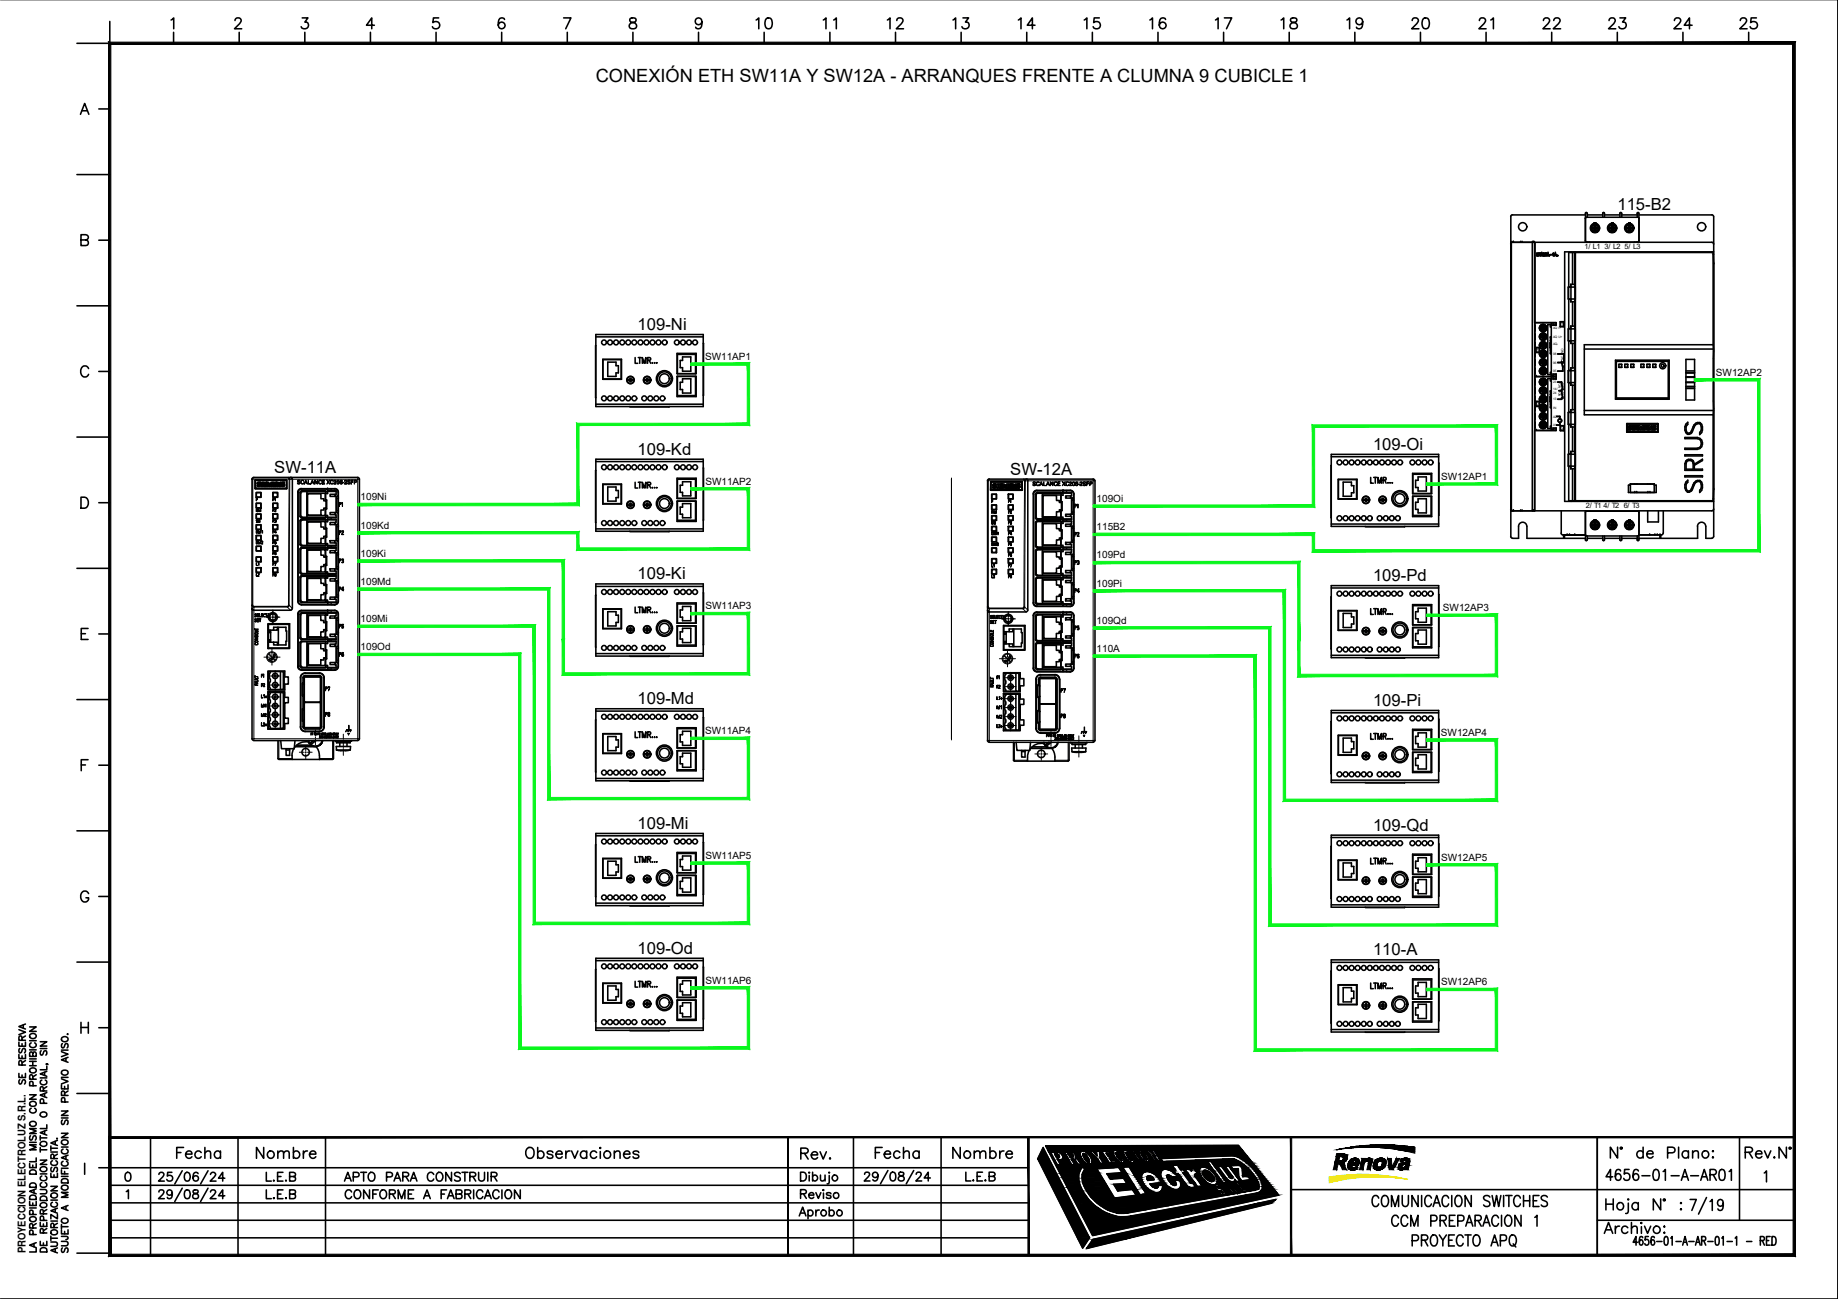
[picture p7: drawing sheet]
<svg xmlns="http://www.w3.org/2000/svg" width="297mm" height="210mm" viewBox="0 0 297 210" stroke-linecap="round" stroke-linejoin="round" font-family="sans-serif">
<defs><g id="words">
<g font-size="4.9">
<text x="121.4" y="6">10</text>
<text x="132.3" y="6">11</text>
<text x="142.5" y="6">12</text>
<text x="153.1" y="6">13</text>
<text x="163.7" y="6">14</text>
<text x="174.3" y="6">15</text>
<text x="184.9" y="6">16</text>
<text x="195.4" y="6">17</text>
<text x="206" y="6">18</text>
<text x="217" y="6">19</text>
<text x="227.2" y="6">20</text>
<text x="238.1" y="6">21</text>
<text x="248.4" y="6">22</text>
<text x="258.9" y="6">23</text>
<text x="269.5" y="6">24</text>
<text x="280.1" y="6">25</text>
<text x="27.5" y="188.4">Fecha</text>
<text x="40.6" y="188.4">Nombre</text>
<text x="128.4" y="188.4">Rev.</text>
<text x="140.4" y="188.4">Fecha</text>
<text x="153.1" y="188.4">Nombre</text>
</g>
<text font-size="2.9" x="96.3" y="13.3">CONEXIÓN ETH SW11A Y SW12A - ARRANQUES FRENTE A CLUMNA 9 CUBICLE 1</text>
<g font-size="2.7">
<text x="261.4" y="34">115-B2</text>
<text x="103" y="53.3">109-Ni</text>
<text x="44.3" y="76.5">SW-11A</text>
<text x="103" y="73.5">109-Kd</text>
<text x="163.3" y="76.8">SW-12A</text>
<text x="221.9" y="72.7">109-Oi</text>
<text x="103" y="93.6">109-Ki</text>
<text x="221.9" y="93.9">109-Pd</text>
<text x="103" y="113.8">109-Md</text>
<text x="221.9" y="114.1">109-Pi</text>
<text x="103" y="133.9">109-Mi</text>
<text x="221.9" y="134.2">109-Qd</text>
<text x="103" y="154.1">109-Od</text>
<text x="221.9" y="154.4">110-A</text>
</g>
<text font-size="1.7" x="4.1" y="202.5" transform="rotate(-90 4.1 202.5)">PROYECCION ELECTROLUZ S.R.L.</text>
<g font-size="1.6">
<text x="113.9" y="58.2">SW11AP1</text>
<text x="277.3" y="60.7">SW12AP2</text>
<text x="232.9" y="77.5">SW12AP1</text>
<text x="58.3" y="80.8">109Ni</text>
<text x="114" y="78.3">SW11AP2</text>
<text x="177.2" y="81.1">109Oi</text>
<text x="58.3" y="85.4">109Kd</text>
<text x="58.3" y="90">109Ki</text>
<text x="177.2" y="85.7">115B2</text>
<text x="58.3" y="94.5">109Md</text>
<text x="177.2" y="90.2">109Pd</text>
<text x="177.2" y="94.8">109Pi</text>
<text x="58.3" y="100.5">109Mi</text>
<text x="114" y="98.5">SW11AP3</text>
<text x="177.2" y="100.8">109Qd</text>
<text x="233.2" y="98.8">SW12AP3</text>
<text x="58.3" y="105.1">109Od</text>
<text x="177.2" y="105.3">110A</text>
<text x="113.9" y="118.7">SW11AP4</text>
<text x="232.9" y="118.9">SW12AP4</text>
<text x="114" y="138.8">SW11AP5</text>
<text x="232.9" y="139.1">SW12AP5</text>
<text x="114" y="159">SW11AP6</text>
<text x="232.9" y="159.2">SW12AP6</text>
</g>
<g font-size="1.2">
<text x="256.1" y="40.3">1/ L1</text>
<text x="259.3" y="40.3">3/ L2</text>
<text x="262.6" y="40.3">5/ L3</text>
<text x="256.3" y="82">2/ T1</text>
<text x="259.1" y="82">4/ T2</text>
<text x="262.4" y="82">6/ T3</text>
</g>
<g font-size=".8">
<text x="252.3" y="52.7">1</text>
<text x="248.3" y="56.8">1</text>
<text x="248.3" y="65.5">2</text>
<text x="252.3" y="69.4">2</text>
</g>
<g font-size=".5">
<text x="251" y="53.2">AQ I+</text>
<text x="251" y="54.6">AQ U+</text>
<text x="251" y="57.4">98</text>
<text x="251" y="58.8">96</text>
<text x="251" y="55.7">AQ-</text>
<text x="252.7" y="57" transform="rotate(-90 252.7 57)">NO</text>
<text x="252.7" y="58.2" transform="rotate(-90 252.7 58.2)">NC</text>
<text x="251" y="60.1">95</text>
<text x="251" y="61.9">23</text>
<text x="251" y="64.7">13</text>
<text x="251" y="63">14/</text>
<text x="251" y="63.6">24</text>
<text x="252.3" y="64.1" transform="rotate(-90 252.3 64.1)">NO</text>
<text x="252.3" y="62.7" transform="rotate(-90 252.3 62.7)">NO</text>
<text x="251" y="66.1">IN</text>
<text x="251" y="67.5">A2</text>
<text x="251" y="68.8">A1</text>
</g>
<g font-size=".2">
<text x="252.8" y="64.3" transform="rotate(-90 252.8 64.3)">ON/ RUN</text>
<text x="252.8" y="63" transform="rotate(-90 252.8 63)">BYPASSED</text>
</g>
</g></defs>
<!-- layer: 1 -->
<g fill="none" stroke="#000" stroke-width=".16">
<path d="M40.7 77.4h.1M40.9 77.4v20.5l.1 .1M40.9 77.4h5.8M41 77.1l-.2 .3M41.6 78.2h.1M41.7 78.3h.1M41.8 78v.1M41.9 78h.1M41.9 78.6h.1M41.9 78.4h.1M42 78.6h.1M45.5 78.2h.1"/>
<path d="M45.6 78.3h.1M45.7 78v.1M45.7 78h.1M45.8 78.6h.1M45.8 78.4h.1M45.9 78.6h.1M46.7 77.4h.1M46.7 77.4l-.1-.3 .1 .1 .1 .2M46.7 77.4l-.1 20.4-.2 .2M46.8 77.4h11v42h-16.8v-21.3M46.8 77.4l-.1 20.4M48.1 79.5l.1 .1"/>
<path d="M48.5 79.6l.1 .1M48.7 79h.1M48.8 79.3l.1 .1M53.5 79v.3M54.1 79h.1M54.7 79.5v.1M57.8 77.1v.3h.3M153.8 77.4h.1M159.6 77.6l.1 .1M159.7 77.7h-.1M159.7 77.7v20.4l.2 .1M159.7 77.7h5.9"/>
<path d="M159.9 77.4l-.2 .2M160.5 78.5h.1M160.6 78.5h.1M160.7 78.3h.1M160.8 78.9h.1M160.8 78.6h.1M160.9 78.8h.1M164.4 78.5h.1M164.5 78.3h.1M164.6 78.9h.1M164.6 78.3h.1M164.6 78.6v.1"/>
<path d="M164.7 78.8h.1M165.6 77.7l-.2-.3 .2 .1 .1 .2M165.6 77.7h.1M165.7 77.7h-.1l-.1 8.7v11.7h.1M165.7 77.7h11v41.9h-16.8v-21.2M165.7 77.7h.1M165.7 77.7l-.1 20.4M167 79.8l.1 .1M167.4 79.9l.1 .1M167.6 79.2v.1M167.6 79.6l.2 .1M172.4 79.3v.3"/>
<path d="M173 79.2l-.1 .1M173.6 79.8l-.1 .1M176.7 77.4v.3h.3M40.7 97.8l.3 .3M40.8 97.8h-.1M41 98h5.4v.1h-5.4zM46.6 97.8h.1M46.7 97.8v.2l-.3 .1 .6 .5M46.7 97.8l.6 .5M48.1 99.2l.1 .1M48.2 97.1h-.1M48.5 99.3l.1 .1"/>
<path d="M48.5 93.3l.1 .1M48.5 88.7l.1 .1M48.5 84.2h.1M48.6 97l-.1 .1M48.6 92.4l-.1 .1M48.6 87.9l-.1 .1M48.6 83.3l-.1 .1M48.7 98.6l.1 .1M48.7 93l.1 .1M48.7 88.5l.1 .1M48.7 83.9l.1 .1M48.8 99l.1 .1"/>
<path d="M48.8 97.7h-.1M48.8 92.7l-.1 .1M48.8 88.1l-.1 .1M48.8 83.6l-.1 .1M48.9 97.3l-.1 .1M53.5 83.7v.2M53.5 88.2v.3M53.5 92.8v.2M53.5 97.4v.3M53.5 98.7v.3M54.1 97.7h.1M54.1 98.6v.1"/>
<path d="M54.4 85.1h.3M54.4 82.5h.3M54.4 94.2h.3M54.4 91.6h.3M54.4 87h.3M54.4 89.7h.3M54.4 96.1h.3M54.4 80.6h.3M54.7 97.1h.1M54.7 99.2h.1M153.8 97.8h.1M153.8 97.8v.2"/>
<path d="M159.6 98.1l.3 .3M159.7 98.1h-.1M159.9 98.2h5.4v.2h-5.4zM165.5 98.1l-.2 .1M165.6 98.1l-.1 .2-.2 .1 .5 .5M165.6 98.1l.5 .5M167 99.5h.1M167.1 97.4h-.1M167.4 99.5l.1 .2M167.4 93.5l.1 .1M167.4 89l.1 .1M167.4 84.4l.1 .1"/>
<path d="M167.5 97.3l-.1 .1M167.5 92.7l-.1 .1M167.5 88.2l-.1 .1M167.5 83.6l-.1 .1M167.6 98.9v.1M167.6 93.3l.1 .1M167.6 88.7l.1 .2M167.6 84.2l.1 .1M167.6 99.3l.2 .1M167.6 98h.1M167.7 93h-.1M167.7 88.4l-.1 .1"/>
<path d="M167.7 83.8l-.1 .1M167.8 97.5l-.2 .2M172.4 83.9v.3M172.4 88.5v.2M172.4 93.1v.2M172.4 97.7v.3M172.4 98.9v.4M172.9 98h.1M173 98.9h-.1M173.3 85.4h.2M173.3 82.7h.2M173.3 94.5h.2"/>
<path d="M173.3 91.9h.2M173.3 87.3h.2M173.3 90h.2M173.3 96.4h.2M173.3 80.8h.2M173.5 97.4h.1M173.6 99.5h-.1M40.7 119.4h.3v.3M45.1 119.7v3M48.2 107.6l-.1 .1M48.5 103.8l.1 .1M48.6 117.4h.1"/>
<path d="M48.6 109.5h.1M48.6 103l-.1 .1M48.6 107.5l-.1 .1M48.7 103.6l.1 .1M48.8 108.2l-.1 .1M48.8 103.2l-.1 .1M48.9 107.8l-.1 .1M49.1 117.6h.1M49.1 110.6h.1M49.1 114.8h.1M49.1 109.4h.1M49.3 108.7v.1"/>
<path d="M49.3 113.4v.1M49.3 118.2h.1M49.9 119.7l.2 .3M51.6 108.7v.1M51.6 113.4v.1M51.6 118.2h.1M52 119.7a1.04 1.04 0 0 1-1.7 .6M52.4 117.4h.1M52.4 109.5h.1M53.5 103.3v.3M53.5 107.9v.4M53.7 119.7v2.9h-2.1"/>
<path d="M54.1 108.3h.1M54.4 100.2h.3M54.4 102.1h.3M54.4 104.8h.3M54.4 106.7h.3M54.7 107.7h.1M58.1 119.4h-.3v.3M153.8 119.4h.1M159.6 119.6h.3v.3M163.9 119.9v3.1M167.1 107.9l-.1 .1M167.4 104.1l.1 .1"/>
<path d="M167.4 117.7h.1M167.4 109.8h.1M167.5 103.3l-.1 .1M167.5 107.8l-.1 .1M167.6 103.9l.1 .1M167.6 108.5v.1M167.7 103.5l-.1 .1M167.8 108.1l-.2 .1M168 117.8h.1M168 110.8h.1M168 115.1h.1M168 109.7h.1"/>
<path d="M168.2 109v.1M168.2 113.7v.1M168.2 118.4v.1M168.8 119.9l.2 .4M170.5 109v.1M170.5 113.7v.1M170.5 118.4v.1M170.9 119.9a1.04 1.04 0 0 1-1.8 .6M171.2 117.7h.1M171.2 109.8h.1M172.4 103.6v.3M172.4 108.2v.3"/>
<path d="M172.6 119.9v2.9h-2.1M172.9 108.5l.1 .1M173.3 100.5h.2M173.3 102.4h.2M173.3 105.1h.2M173.3 107h.2M173.5 107.9l.1 .1M177 119.6h-.3v.3M44.9 122.6h2.3M47.9 120.4h2.4M53.9 122.6h-.2v.1M163.8 122.8h2.3"/>
<path d="M166.8 120.7h2.4M172.8 122.8h-.2v.2"/>
<circle cx="44.1" cy="99.7" r=".48"/>
<circle cx="162.9" cy="100" r=".48"/>
</g>
<g fill="none" stroke="#000" stroke-width=".25">
<path d="M41.2 77.6v1.4M41.2 79h5.1M41.2 77.6h5.1M41.3 78.9h5h-5v-1.3h5v1.3M41.4 79.6h.8v.8h-.8zM41.4 79.6h.7v.7h-.7zM41.6 78.1v.1M41.6 78.1h.1M41.6 78.6h.1M41.6 78.2l.3 .2M41.7 78.3l.2 .1M41.7 78.1h.1"/>
<path d="M41.8 78h.3M41.8 78.1l.3 .2-.1 .2M41.9 78.4h.1M41.9 78.4l-.1 .1-.2-.1v.2M42 78.6h-.4M42.1 78.1h.1M42.1 78.1a.24 .24 0 0 0-.3-.2 .24 .24 0 0 0-.2 .3M42.1 78.4h.1M42.1 78.4l-.1 .1M42.3 78.6h.1h-.1v-.7h.1v.7M42.6 78.6v-.7h.5v.1h-.3v.2h.2l-.2 .1v.2h.3v.1M42.6 78.6h.5z"/>
<path d="M42.8 78h.3M42.8 78.3h.2M43 78.3h.1M43.1 78h.1M43.1 78.6h.1M43.2 78.6h.1M43.3 78.2l.2 .4h.2l.1-.4M43.3 78.6h-.1v-.7h.2l.2 .4 .2-.4h.2v.7M43.3 78.2v.4M43.5 78.6h.1M43.8 78.6h.2zM43.8 78.2v.4"/>
<path d="M44 78.6h.1M44.1 79.6h.8v.8h-.8zM44.1 79.6h.7v.7h-.7zM44.2 78.6h.1M44.2 78.6h.4h-.4v-.7h.4v.1h-.2v.2h.2l-.2 .1v.2h.2v.1M44.4 78h.2M44.4 78.3h.2M44.6 78.3h.1M44.6 78h.1M44.8 78.6v-.7h.2l.2 .4v-.4h.2v.7M44.8 78.6h.1zM44.9 78.6h.1"/>
<path d="M44.9 78.2v.4M45.2 78.6l-.3-.4 .3 .4M45.2 78.6h.2zM45.2 78.6h.1M45.5 78.1v.1M45.5 78.4l.3 .1M45.5 78.1h.1M45.5 78.6h.1M45.5 78.4v.2M45.5 78.2l.3 .2M45.6 78.1h.1M45.7 78h.2"/>
<path d="M45.7 78.1l.3 .2-.1 .2M45.8 78.4h.1M45.9 78.6h-.4M45.9 77.9a.27 .27 0 0 0-.3 0 .27 .27 0 0 0-.1 .3M45.9 78.1h.1M45.9 77.9v.2M46 78.4h.1M46 78.4l-.1 .1M46.3 77.6v1.4M46.8 77.4h-.1M47 77.1h-6l-.3 .3v42M47 77.1h10.8l.3 .3"/>
<path d="M47 77.1l.3 .3v20.9M48.1 79.5v17.6M48.7 78.9a.58 .58 0 0 0-.6 .6M48.7 79l5.4-.1a.58 .58 0 0 1 .6 .6M49.6 79.4v4.2M49.7 79.8h2.2v.8h.4v.3h.4v1.2h-.4v.3h-.4v.8h-2.2zM52.6 79.7v1.1h.2v1.4h-.2v1.1M52.6 79.4h-3.7l-.3 .2v3.7l.2 .3M52.6 79.5v.2h.3v-.2M52.9 79.3h.6M52.9 79h.1M52.9 79.4h1.4"/>
<path d="M53.5 79h-.6M53.5 79.3h.8v.6h-1v.3h.8M53.5 79h.6M54.1 79a.58 .58 0 0 1 .6 .6v17.5M54.1 79.9v.3h.3M54.7 79.6v.6h-.3M58.1 77.4v42M153.8 77.3v21M159.6 77.7v41.9l.3 .3M160.1 79.2h5.1M160.1 77.8v1.4M160.1 77.8h5.1"/>
<path d="M160.2 79.2h4.9h-4.9v-1.3h4.9v1.3M160.3 79.9h.7v.7h-.7zM160.5 78.4v.1M160.5 78.8l.2 .1M160.5 78.8h.1M160.5 78.4h.1M160.5 78.5h.1M160.5 78.2v.3M160.6 78.5l.2 .2M160.6 78.5l.2 .2h-.2M160.6 78.3h.3M160.6 78.3h.1"/>
<path d="M160.6 78.3v.1M160.6 78.7h-.1v.1M160.7 78.4l.2 .2v.2M160.8 78.8l-.1 .1M160.8 78.8h-.1M160.9 78.2h-.4M160.9 78.3h.1M160.9 78.2v.1M161 78.7l-.1 .1M161 78.7h.1M161.1 78.8v-.6h.2v.6M161.1 78.8l.2 .1z"/>
<path d="M161.5 78.9v-.7h.5v.1h-.3v.2h.2v.1h-.2v.1h.3v.2M161.5 78.9h.5zM161.7 78.3h.3M161.7 78.6h.2M161.9 78.6h.1M162 78.3h.1M162 78.9h.1M162.1 78.9h.1M162.2 78.4l.2 .5h.1l.2-.5M162.2 78.9h-.1v-.7h.2l.2 .4 .2-.4h.2v.7M162.2 78.4v.5M162.4 78.9h.1"/>
<path d="M162.7 78.9h.2zM162.7 78.4v.5M162.9 78.9h.1M162.9 79.9h.8v.7h-.8zM163 79.9h.7v.7h-.7zM163 78.9h.1M163 78.9h.5h-.5v-.7h.5v.1h-.3v.2h.3v.1h-.3v.1h.3v.2M163.2 78.3h.3M163.2 78.6h.3M163.5 78.6h.1M163.5 78.3h.1M163.6 78.9v-.7h.2l.3 .4v-.4h.1v.7"/>
<path d="M163.6 78.9h.2zM163.8 78.9h.1M163.8 78.4l.2 .5-.2-.5M163.8 78.4v.5M164 78.9h.2zM164 78.9h.1M164.3 78.4v.1M164.3 78.7h.3M164.3 78.8h.1M164.3 78.4h.1M164.3 78.7v.1M164.4 78.5l.2 .2"/>
<path d="M164.4 78.2l-.1 .3M164.5 78.3h.3M164.5 78.3h.1M164.5 78.3l.2 .2M164.6 78.7h.1M164.7 78.8h-.4M164.7 78.8h-.1M164.7 78.5l.1 .2-.1 .1M164.8 78.2h-.4M164.8 78.3h.1M164.8 78.2v.1M164.8 78.7l-.1 .1"/>
<path d="M164.9 78.7h.1M165.2 77.8v1.4M165.7 77.6l-.1 .1M165.8 77.4h-5.9l-.3 .2M165.8 77.4l.3 .2v21.1l-.3 .2h-6l-.2-.3M165.8 77.4h10.9M167 79.9a.58 .58 0 0 1 .6-.6h4.2v.4h-.3v-.1h-4l-.2 .3 .1 3.8 .2 .2M167.1 79.9v17.5M167.1 79.4l.5-.2h5.4a.58 .58 0 0 1 .6 .6v17.6a.58 .58 0 0 1-.6 .6h-5.4a.55 .55 0 0 1-.6-.6v-17.6zM167.5 80v3.6l.2 .2M167.7 79.7l-.2 .3M167.8 79.7h3.7v.3h.3v-.3"/>
<path d="M168.5 79.7v4.1M171.8 79.3h.3a1.29 1.29 0 0 1 1.4 .3v.9h-.2M171.8 79.5l.6 .1M171.8 79.3h.1M171.8 79.7h1.4M172.4 79.6h.8v.5h-1v.4h.8M176.7 77.4l.2 .3M177 77.7v41.9M40.7 97.8h.1M41.4 90h.8v.8h-.8zM41.4 88.3h.8v.7h-.8zM41.4 86.5h.8v.8h-.8z"/>
<path d="M41.4 84.8h.8v.8h-.8zM41.4 83.1h.8v.7h-.8zM41.4 81.3h.8v.8h-.8zM41.4 91.7h.8v.8h-.8zM41.4 81.3h.7v.8h-.7zM41.4 83.1h.7v.7h-.7zM41.4 84.8h.7v.7h-.7zM41.4 86.5h.7v.8h-.7zM41.4 88.3h.7v.7h-.7zM41.4 90h.7v.7h-.7zM41.4 91.8h.7v.7h-.7zM44.1 81.3h.8v.8h-.8z"/>
<path d="M44.1 90h.8v.8h-.8zM44.1 88.3h.8v.7h-.8zM44.1 86.5h.8v.8h-.8zM44.1 84.8h.8v.8h-.8zM44.1 83.1h.8v.7h-.8zM44.1 91.7h.8v.8h-.8zM44.1 81.3h.7v.8h-.7zM44.1 83.1h.7v.7h-.7zM44.1 84.8h.7v.7h-.7zM44.1 86.5h.7v.8h-.7zM44.1 88.3h.7v.7h-.7zM44.1 90h.7v.7h-.7z"/>
<path d="M44.1 91.8h.7v.7h-.7zM47.2 98.3l-.3 .3h-6l-.2-.3M48.1 97.1a.58 .58 0 0 0 .6 .6M48.1 99.2v8.5M48.5 88l.2 .2M48.5 93.3v3.8l.1 .2 4 .1v-.1h.3M48.6 93.4v3.6l.3 .3M48.6 87.9l.2 .2h3.8v-.3h.3v.3h1.4M48.7 98.6a.58 .58 0 0 0-.6 .6M48.7 83.6l-.2-.2v-3.8l.1-.3h4v.2h.3v-.5h-4.1a.55 .55 0 0 0-.6 .6v17.5a.58 .58 0 0 0 .6 .6h4.1v-.4M48.7 93l-.2 .3M48.7 88.5l-.2 .2v3.8l.2 .2"/>
<path d="M48.7 83.9l-.2 .2v3.9M48.7 92.8l4.2-.1v.4l-4.2-.1M48.7 88.2l4.2-.1v.5l-4.2-.1M48.7 83.7l4.2-.1v.4l-4.2-.1M48.7 98.6h5.4a.58 .58 0 0 1 .6 .6M48.8 84l-.2 .2v3.7M48.8 92.7h3.8v-.3h.3v.3h1.4M48.8 84h3.8M48.8 83.6h3.8v-.3h.3v.3h1.4M48.9 97.3h3.7M49.6 84v4.1M49.6 88.6v4.1"/>
<path d="M49.6 93.1v4.2M49.6 99.1v4.1M49.7 93.5h2.2v.8h.4v.3h.4v1.2h-.4v.3h-.4v.8h-2.2zM49.7 88.9h2.2v.8h.4v.3h.4v1.2h-.4v.3h-.4v.8h-2.2zM49.7 84.3h2.2v.9h.4v.3h.4v1.1h-.4v.4h-.4v.8h-2.2zM49.8 99.5h2v.8h.5v.3h.3v1.1h-.3v.4h-.5v.8h-2zM52.6 99.4v1h.2v1.5h-.2v1M52.6 93.4v1.1h.2v1.4h-.2v1.1M52.6 88.9v1h.2v1.5h-.2v1M52.6 84.3v1h.2v1.5h-.2v1M52.6 97.3v-.3h.3v.3M52.6 93.1h-3.8l-.2 .2"/>
<path d="M52.6 93.1v.3h.3v-.3M52.6 84v.3h.3v-.3h1.4M52.8 80.8h-.2v-1.1h-3v3.6h3v-1.1h.2M52.8 94.5h-.2v-1.1h-3v3.6h3v-1.1h.2M52.8 89.9h-.2v-1.1h-3v3.6h3v-1.1h.2M52.8 85.4h-.2v-1.1h-3v3.6h3v-1.1h.2M52.9 99h.6M52.9 83.9h.6M52.9 88.4h.6M52.9 93h.6M52.9 97.7h.6M52.9 99.1v.3h-.3v-.3h-3.9l-.1 .3v3.6"/>
<path d="M52.9 98.7h.1M52.9 97.7h.1M52.9 99.1h1.4M52.9 97.3h1.4M52.9 93.1h1.4M53.3 99.5h.8v.4h-.8zM53.3 91.9h.8v.4h-.8zM53.3 87.4h.8v.3h-.8zM53.5 83.7h-.6M53.5 97.4h-.6M53.5 88.2h-.6M53.5 92.8h-.6"/>
<path d="M53.5 98.7h-.6M53.5 99h.8v.5h-.2M53.5 93h.8v.5h-.2v.4h.3M53.5 88.5h.8v.5h-.2v.3h.3M53.5 83.7h.8v-.5h-.2v-.4h.6v2h-.3M53.5 83.9h.8v.5h-.2v.4h.3M53.5 98.7h.6M53.5 97.7h.6M54.1 98.7a.58 .58 0 0 1 .6 .5M54.1 96.5h-.8v.3h1v.6h-.8M54.1 96.8v-.3h.6v.6M54.1 93.5h-.8v.4h.8"/>
<path d="M54.1 91.9h.6v2h-.3M54.1 89h-.8v.3h.8M54.1 87.4h.6v1.9h-.3M54.1 84.4h-.8v.4h.8M54.1 82.8h-.8v.4h.8M54.1 87.7h.2v.5h-.8M54.1 92.3h.2v.5h-.8M54.1 99.9h.3M54.3 88.6h-1.4v.3h-.3v-.3h-3.9l-.1 3.8 .2 .3M54.3 80.2v2.6M54.3 84.8v2.6M54.3 89.3v2.6"/>
<path d="M54.3 93.9v2.6M54.3 99.9v2.6M54.4 91.6v.3M54.4 89.7v1.9M54.4 99.9v2.6M54.4 84.8v2.6M54.4 93.9v2.6M54.4 80.2v2.6M54.4 89.3v.4M54.6 89.7v1.9M54.7 99.2v.7h-.3M54.7 99.9v2.6"/>
<path d="M54.7 80.2v2.6M54.7 84.8v2.6M54.7 93.9v2.6M54.7 89.3v.4M54.7 97.1a.58 .58 0 0 1-.6 .6M54.7 99.2v8.5a.58 .58 0 0 1-.6 .6h-.6M54.7 91.6v.3M54.7 97.1a.58 .58 0 0 1-.6 .6h-5.4M153.8 98.3v21.2M153.8 98.3v.2M153.8 97.8h.1M160.3 90.3h.7v.7h-.7z"/>
<path d="M160.3 88.5h.7v.8h-.7zM160.3 86.8h.7v.8h-.7zM160.3 85.1h.7v.7h-.7zM160.3 83.3h.7v.8h-.7zM160.3 81.6h.7v.8h-.7zM160.3 92h.7v.8h-.7zM160.3 81.6h.7v.7h-.7zM160.3 86.8h.7v.7h-.7zM160.3 88.6h.7v.7h-.7zM160.3 92h.7v.7h-.7zM162.9 81.6h.8v.8h-.8zM162.9 90.3h.8v.7h-.8z"/>
<path d="M162.9 88.5h.8v.8h-.8zM162.9 86.8h.8v.8h-.8zM162.9 85.1h.8v.7h-.8zM162.9 83.3h.8v.8h-.8zM162.9 92h.8v.8h-.8zM163 81.6h.7v.7h-.7zM163 83.3h.7v.8h-.7zM163 85.1h.7v.7h-.7zM163 86.8h.7v.7h-.7zM163 88.6h.7v.7h-.7zM163 90.3h.7v.7h-.7zM163 92h.7v.7h-.7z"/>
<path d="M167 97.3a.62 .62 0 0 0 .6 .7h4.2v-.5M167.1 99.5v8.4M167.3 97.3l.3 .4h3.9v-.2h.3M167.4 84.4v4l.2 .1 4.2-.1v.4h-.3v-.1l-4.1 .1v4l.2 .2M167.4 99.5v3.9M167.5 93.6v3.6l.1 .3h3.9v-.3h.3v.3M167.5 84.5v3.8l.2 .1h3.8v-.3h.3v.3h1.4M167.6 98.9a.58 .58 0 0 0-.6 .6v8.5M167.6 98.9h5.4M167.6 93h4.2v.4h-4.4v4M167.6 83.9h4.2v.4l-4.2-.1-.2 .2M167.6 98.9a.58 .58 0 0 0-.6 .6"/>
<path d="M167.6 99.2l-.3 .3M167.6 99h4.2v.4h-.3v-.1h-3.9M167.7 93h3.8v-.3h.3v.3h1.4M167.7 83.8l3.8 .1v-.3h.3v.3h1.4M168.5 84.3v4.1M168.5 88.9v4.1M168.5 93.4v4.1M168.5 99.4v4.1M168.6 93.7h2.1v.8h.5v.4h.3v1.1h-.3v.4h-.5v.8h-2.1zM168.6 89.2h2.1v.8h.5v.3h.3v1.2h-.3v.3h-.5v.8h-2.1zM168.6 84.6h2.1v.8h.5v.4h.3v1.1h-.3v.3h-.5v.9h-2.1zM168.6 80.1h2.1v.8h.5v.3h.3v1.2h-.3v.3h-.5v.8h-2.1z"/>
<path d="M168.7 99.7h2v.8h.5v.4h.3v1.1h-.3v.4h-.5v.8h-2zM171.5 99.7v1h.1v1.5h-.1v1M171.5 93.7v1h.1v1.5h-.1v1M171.5 89.1v1.1h.1v1.4h-.1v1.1M171.5 84.6v1h.1v1.5h-.1v1M171.5 80v1.1h.1v1.4h-.1v1.1M171.5 93.4h-3.8l-.2 .2M171.5 93.4v.3h.3v-.3M171.6 81.1h-.2v-1.1h-2.9v3.6h2.9v-1.1h.2M171.6 94.8h-.2v-1.1h-2.9v3.6h2.9v-1.1h.2M171.6 90.2h-.2v-1.1h-2.9v3.6h2.9v-1.1h.2M171.6 85.6h-.2v-1.1h-2.9v3.6h2.9v-1.1h.2"/>
<path d="M171.8 99l.3-.1a1.24 1.24 0 0 1 1.4 .4v.9h-.2M171.8 93.3h1.4v.5h-.2v.3h.3M171.8 84l1.4-.1v-.5h-.2v-.3h.5v1.9h-.2M171.8 99.2h.6M171.8 84.2h.6M171.8 88.7h.6M171.8 97.9l.6 .1M171.8 99.4v.3h-.3v-.3h-3.9l-.1 .3v3.6l.2 .2h3.8v-.3h.3v.3h1.4M171.8 99h.1M171.8 98h.1M171.8 99.3h1.4M171.8 97.6h1.4"/>
<path d="M171.8 93.4h1.4M172.2 99.8h.8v.4h-.8zM172.2 92.2h.8v.4h-.8zM172.2 87.6h.8v.4h-.8zM172.4 99.3h.8v.5h-.2M172.4 88.7h.8v.6h-.2v.3h.3M172.4 84.2h.8v.5h-.2v.3h.3M173 98.9a.58 .58 0 0 1 .6 .6v8.5M173 96.7h-.8v.4h1v.6h-1.4M173 97.1v-.4h.5v.7a.58 .58 0 0 1-.6 .6M173 93.8h-.8v.3h.8M173 92.2h.5v1.9h-.2"/>
<path d="M173 89.3h-.8v.3h.8M173 87.6h.5v2h-.2M173 84.7h-.8v.3h.8M173 83.1h-.8v.3h.8M173 80.1v.4h.3M173 88h.2v.5h-1.4M173 92.6h.2v.5h-1.4M173.2 88.8h-1.4v.3h-.3v-.2h-4v3.8l.2 .2M173.2 84.3h-1.4v.3h-.3v-.3h-3.8l-.2 .2M173.2 80.5v2.6M173.2 85v2.6M173.2 89.6v2.6"/>
<path d="M173.2 94.1v2.6M173.2 80.8v1.9M173.3 91.9v.3M173.3 82.7v.4M173.3 87.3v.3M173.3 85l-.1 2.3M173.3 94.1v2.6M173.3 89.6l-.1 2.2M173.3 80.5v.3M173.5 85v2.3M173.5 89.6v2.2M173.5 94.1v2.6"/>
<path d="M173.5 80.5v.3M173.5 80.8v1.9M173.5 82.7v.4M173.5 87.3v.3M173.5 91.9v.3M40.7 119.4l.3 .2M41 119.7h16.8M43.3 111.8h2.7v.9h.6v.9h-.6v2.4h.6v.9h-.6v.9h-2.7zM43.3 108.4h2.7v1h.6v1.1h-.6v1h-2.7zM43.3 100.8h3.5v4h-3.5zM43.4 103.8v-.4h.1v.4M43.4 101.8h.8v-.4h2v.6h.1l-.1 2.2h-2v-.4"/>
<path d="M43.4 100.8v2.6M43.4 103.8v1M43.4 100.9h3.3v3.8h-3.3M43.4 103.8h.8M43.5 103.4h.2v.4M43.5 101.8v.4h-.1M43.7 115a.96 .96 0 0 0 0 1.1v.3a.91 .91 0 0 0 0 1.1v.2M43.7 111.9h-.3v5.8h1.9M43.7 108.5h-.3v2.9h1.9M43.7 111.9v.2a.96 .96 0 0 0 0 1.1v.3a.91 .91 0 0 0 0 1.1v.4M43.7 108.5v.2a.96 .96 0 0 0 0 1.1v.3a1.13 1.13 0 0 0 0 1.3M43.7 111.9h1.6"/>
<path d="M43.7 108.5h1.6M43.7 101.8v.4h-.2M43.7 102.2v1.2M44.2 103.8h.6v.4M44.3 116.8h.3v.3h-.3zM44.3 110.5h.3v.3h-.3zM44.3 112.5h.3v.3h-.3zM44.3 115.4h.3v.3h-.3zM44.3 109.1h.3v.3h-.3zM44.3 113.9h.3v.3h-.3zM44.8 101.4v.4h-.6M44.9 119.7v2.9"/>
<path d="M45 101.4v2.8M45.3 108.5h.5v2.9h-.5zM45.3 111.9h.5v5.8h-.5zM45.4 119.7l.1 1.3h2l.2-1.3M45.8 111.9h.1v5.8h-.1M45.8 108.5h.1v2.9h-.1M48.1 107.7a.58 .58 0 0 0 .6 .6M48.5 103.1l.2 .2M48.5 103.1v-3.8l.1-.3h4v.1h.3v-.4h-4.1a.58 .58 0 0 0-.6 .6v8.3a.58 .58 0 0 0 .6 .6h4.1v-.4h-.3v.1h-3.8M48.5 109.5a.77 .77 0 0 1 .8-.8h2.3a.77 .77 0 0 1 .8 .8v7.9a.77 .77 0 0 1-.8 .8h-2.3a.77 .77 0 0 1-.8-.8M48.6 109.5v7.9M48.6 107.5l.3 .3h3.7v-.3h.3v.3"/>
<path d="M48.6 103l.2 .2h3.8M48.7 103.6l-.2 .2v3.8l.3 .3M48.7 103.3h4.2v.4M48.7 103.6l4.2 .1M48.7 108.3h5.4M48.8 109l.5-.2h2.3a.73 .73 0 0 1 .8 .7v7.9a.73 .73 0 0 1-.8 .8h-2.3a.73 .73 0 0 1-.7-.8v-7.9zM48.9 109.5l.1-.2 .3-.2 2.3 .1 .3 .1 .1 8.1-.2 .4h-.2h-2.3h-.2l-.2-.4M49 109.5v.9h-.2v2h.2l-.2 4.1h.2v.9M49.1 110.6l.1-1.2h2.6v8.2h-2.6v-7M49.1 112.3h.1M49.1 114.7h.1M49.1 116.4h.1"/>
<path d="M49.2 113.4h2.6M49.2 113.5h2.6M49.6 103.7v4.1M49.8 119.7l.2 .4 .6-.4M49.8 104h2v.8h.5v.4h.3v1.1h-.3v.4h-.5v.8h-2zM49.9 119.9a2.21 2.21 0 0 0-2.3 1M50.7 119.7l-.5 .4v.2l.9-.6M51.6 109.3l.2 .2v7.9l-.2 .2h-2.5v-1.2M51.6 109.3h-2.5v7.1M52.1 119.7l-.1 .4-.6 .5h-.6l-.6-.3M52.6 104v1h.2v1.5h-.2v1M52.6 103.3v-.4h.3v.4"/>
<path d="M52.8 105h-.2v-1.1h-2.9v3.6h2.9v-1.1h.2M52.8 100.5h-.2v-1.1h-2.9v3.6h2.9v-1.1h.2M52.9 103.6h.6M52.9 108.2h.6M52.9 103.7v.3h-.3v-.3l-3.9 .1-.1 3.7M52.9 108.2h.1M52.9 103.2h1.4M52.9 103.7h1.4M52.9 107.9h1.4M53.5 103.3l-.6 .1M53.5 107.9l-.6 .1M53.5 107.9h.8v-.5h-.2v-.3h.6v.6a.58 .58 0 0 1-.6 .6"/>
<path d="M53.5 103.3h.8v-.5h-.2v-.3h.6v2M53.5 103.6h.8v.5h-.2v.4h.6M53.9 119.7v2.9M54.1 107.1h-.8v.3h.8M54.1 104.1h-.8v.4h.8M54.1 102.5h-.8v.3h.8M54.2 119.7v.1h2.6v-.1M54.3 104.5v2.6M54.4 119.8v.2h2.2v-.2M54.4 106.7v.4M54.4 104.8v1.9M54.4 104.5v.3"/>
<path d="M54.6 104.8v1.9M54.7 104.5v.3M54.7 106.7v.4M58.1 119.4l-.3 .2M159.9 119.9h16.8M162.2 112h2.7v1h.6v.8h-.6v2.5h.6v.9h-.6v.9h-2.7zM162.2 108.7h2.7v1h.6v1.1h-.6v1h-2.7zM162.2 101.1h3.5v4h-3.5zM162.2 104v-.3h.2v.3M162.2 102.1h.9v-.5h2v.6h.1v1.7h-.1v.6h-2v-.5M162.2 101.1v2.6M162.2 104v1.1"/>
<path d="M162.2 101.1h3.4v3.9h-3.4M162.2 104h.9M162.4 103.7h.2v.3M162.4 102.1v.4h-.2M162.5 112.3a.96 .96 0 0 0 0 1.1v.4a.91 .91 0 0 0 0 1.1M162.5 108.9a.96 .96 0 0 0 0 1.2v.3a.91 .91 0 0 0 0 1.1v.2M162.5 112.2h-.3v5.8h2M162.5 108.8h-.3v2.9h2M162.5 114.9v.3a.96 .96 0 0 0 0 1.1v.4a1.13 1.13 0 0 0 0 1.3M162.5 108.8h1.7M162.5 112.2h1.7M162.5 108.8v.2"/>
<path d="M162.5 112.2v.1M162.6 102.1v.4h-.2M162.6 102.5v1.2M163.1 104h.6v.5M163.2 117.1h.3v.3h-.3zM163.2 110.8h.3v.3h-.3zM163.2 112.7h.3v.3h-.3zM163.2 115.6h.3v.3h-.3zM163.2 109.4h.3v.3h-.3zM163.2 114.2h.3v.3h-.3zM163.7 101.6v.5h-.6M163.8 119.9v2.9"/>
<path d="M163.8 101.6v2.9M164.2 108.8h.5v2.9h-.5zM164.2 112.2h.5v5.8h-.5zM164.2 119.9l.1 1.4h2.1l.1-1.4M164.7 112.2h.1v5.8h-.1M164.7 108.8h.1v2.9h-.1M167 108a.58 .58 0 0 0 .6 .6h5.4a.58 .58 0 0 0 .6-.6M167 107.9a.58 .58 0 0 0 .6 .6M167.4 103.4l.2 .2 4.2-.1v.4M167.5 107.8l.3 .3h3.7v-.3h.3v.3M167.6 108.2h3.9v-.1h.3v.4h-4.2M168 110.8v-1.1h2.6v8.1h-2.6v-7"/>
<path d="M168 116.6v1.3h2.5M168 112.5h.1M168 115h.1M168 116.6h.1M168 113.7h2.6M168 113.8h2.6M168.2 118.5h2.3M168.5 104v4.1M168.7 119.9l.1 .4h.2M168.7 104.3h2v.8h.5v.3h.3v1.2h-.3v.3h-.5v.8h-2zM169.5 119.9l-.5 .4M169.6 119.9l-.6 .5v.2l.9-.7"/>
<path d="M170.5 109.6l.2 .2v7.9l-.2 .2M170.5 109a.74 .74 0 0 1 .7 .8v7.9a.77 .77 0 0 1-.7 .8M170.5 109.4l.2 .1 .1 .3v7.9l-.1 .3-.2 .1M170.5 109a.73 .73 0 0 1 .7 .8M170.5 109.4l-2.5 .1-.2 .3v.9h-.1v2h.1l-.1 4.1h.1l.1 1.1 .3 .2h2.3M170.5 109h-2.3a.77 .77 0 0 0-.8 .8v7.9a.77 .77 0 0 0 .8 .8M170.5 109.1l-2.3-.1a.7 .7 0 0 0-.7 .8v7.9a.73 .73 0 0 0 .7 .7h2.3M170.5 109.6h-2.5v7M171 119.9l-.2 .6-.7 .4h-.5l-.6-.3M171.2 117.7a.73 .73 0 0 1-.7 .7M171.3 109.8v7.9M171.5 104.2v1.1h.1v1.5h-.1v1"/>
<path d="M171.6 105.3h-.2v-1.1h-2.8v3.6h2.8v-1.1h.2M171.6 100.7h-.2v-1.1h-2.8v3.6h2.8v-1.1h.2M171.8 103.6h1.4v-.5h-.2v-.3h.5v1.9M171.8 103.8h.6M171.8 103.9v.3h-.3v-.2h-4v3.8M171.8 108.5h.1M171.8 103.9h-.3h-4.1v4l.2 .3M171.8 103.9h1.4M171.8 108.1h1.4M172.4 103.9h.8v.5h-.2v.3h.5M172.8 119.9v2.9M173 107.3h-.8v.4h.8"/>
<path d="M173 104.4h-.8v.3h.8M173 102.8h-.8v.3h.8M173 100.2h.3M173 119.9v.2h2.6v-.2M173.2 100.2v2.6M173.2 104.7v2.6M173.2 100.5l.1 2.3M173.3 107v.3M173.3 104.7l-.1 2.3M173.3 100.2v.3M173.5 107.9v-.6h-.5v.4h.2v.5h-1.4M173.5 104.7v2.3"/>
<path d="M173.5 100.2v.3M173.5 107.9a.58 .58 0 0 1-.6 .6h-1.1M173.5 100.5v2.3M173.5 107v.3M176.9 119.6l-.2 .3M44.9 122.6l.2 .1M46.2 121v1.1h.6v-1.1M46.2 121.2h.6M47.2 122.1v.6h-2.1M47.5 121l-.3 1.1M47.7 120.7h3.4M48 120.4h2.3"/>
<path d="M50.1 120l.1 .1M50.3 120.4h.1M51.1 120.6a2.21 2.21 0 0 1 .5 1.5M51.6 122.1v.6M51.7 120.4h.1M53.9 122.6l-.2 .1h-6.5M54.3 120.6h2.3v.6h-2.2zM54.4 121.2l.7 .1 1.5-.1M54.9 120v.6M56.1 120v.6M163.8 122.8l.1 .2M165.1 121.3v1h.6v-1"/>
<path d="M165.1 121.4h.6M166.1 123h6.5M166.3 121.2l-.2 .8v1h-2.2M166.6 120.9h3.4M166.8 120.7h2.3M168.7 120.2a2.21 2.21 0 0 0-2.3 .9M169 120.3v.1M169.1 120.7h.1M169.9 120.9a2.72 2.72 0 0 1 .6 2.1M170.5 120.7h.1M170.6 120.7h.1M172.7 122.8l-.1 .2"/>
<path d="M173.2 121.5l.7 .1M173.3 120.1v.2h2.2v-.2M173.3 121.5l-.1-.6h2.3v.6M173.3 121.5h2.2M173.8 120.3v.6M174.9 120.3v.6M175.5 121.5l-1.5 .1"/>
<circle cx="44.1" cy="99.7" r=".56"/>
<circle cx="44.1" cy="99.7" r=".73"/>
<circle cx="162.9" cy="100" r=".56"/>
<circle cx="162.9" cy="100" r=".73"/>
<circle cx="44.5" cy="110.7" r=".43"/>
<circle cx="44.5" cy="114.1" r=".43"/>
<circle cx="44.5" cy="112.6" r=".43"/>
<circle cx="44.5" cy="116.9" r=".43"/>
<circle cx="44.5" cy="115.5" r=".43"/>
<circle cx="44.5" cy="109.2" r=".43"/>
<circle cx="163.3" cy="109.5" r=".43"/>
<circle cx="163.3" cy="112.9" r=".43"/>
<circle cx="163.3" cy="115.8" r=".43"/>
<circle cx="163.3" cy="114.3" r=".43"/>
<circle cx="163.3" cy="110.9" r=".43"/>
<circle cx="163.3" cy="117.2" r=".43"/>
<circle cx="49.4" cy="121.5" r=".6"/>
<circle cx="168.3" cy="121.8" r=".6"/>
</g>
<!-- layer: 66 -->
<g fill="none" stroke="#000" stroke-width=".16">
<path d="M48.1 77.6l.4 .1-.3-.1-.1 .1 .4 .3-.1 .2h-.3v-.1l.1 .1 .2-.1-.3-.3zM48.6 77.7l.2-.1h.3v.1l-.3-.1-.1 .2v.3l.2 .1 .2-.1-.1 .1-.3-.1zM49.4 77.6l.3 .6-.1-.2h-.3l-.2 .2zM49.4 77.6l.2 .4h-.3zM49.8 77.6l.1 .6h.3h-.4zM50.4 77.6l.4 .6-.2-.2h-.3l-.1 .2zM50.5 77.6l.1 .4h-.3zM50.9 77.6l.4 .5v-.5v.6l-.4-.5v.5zM51.5 77.7l.2-.1 .3 .1h-.1l-.2-.1-.2 .3 .2 .3 .3-.1-.1 .1-.4-.1zM52.1 77.6h.4h-.4v.3h.4h-.4v.3h.4h-.4zM52.8 77.6l.3 .2 .2-.2-.2 .3 .2 .3-.2-.3-.3 .3 .2-.3zM53.4 77.7l.4-.1 .1 .1-.4-.1-.1 .2 .1 .3 .2 .1 .2-.1-.1 .1-.4-.1z"/>
<path d="M54 77.7h.3v.2l-.3 .3h.3h-.4l.4-.4-.1-.1-.2 .1zM54.5 77.7l.2-.1 .1 .1v.4l-.1 .1-.3-.1zM54.5 77.7l.2-.1 .1 .1-.1 .5-.2-.1zM55 77.6l.3 .1h-.3v.2l.2-.1 .1 .1-.1 .3-.3-.1zM55.4 77.9l.2 .1zM55.7 77.7h.3v.2l-.3 .3h.4h-.4l.3-.4-.1-.1-.2 .1zM56.2 77.7l.1-.1 .3 .1-.2-.1-.2 .1 .4 .3-.1 .2h-.3v-.1l.2 .1 .1-.2-.3-.2zM56.7 77.6h.4h-.3v.3h.3h-.3v.3zM57.2 77.6l.5 .1-.1 .2h-.3v.3zM57.3 77.6h.2l.1 .2-.3 .1zM167 77.9h.3l.1 .1-.2-.1-.2 .1 .4 .2-.1 .3-.4-.1v-.1l.1 .1 .3-.1-.4-.2zM167.5 77.9h.4h-.2l-.2 .2 .2 .3 .3-.1-.1 .2-.4-.1z"/>
<path d="M168.2 77.8l.4 .7-.2-.2h-.3l-.1 .2zM168.3 77.9l.1 .4h-.3zM168.7 77.8v.6l.3 .1h-.3zM169.3 77.8l.3 .7-.1-.2h-.3l-.1 .2zM169.3 77.9l.2 .4h-.3zM169.7 77.8l.4 .6 .1-.6v.7l-.4-.6-.1 .6zM170.4 77.9l.1-.1 .3 .1v.1l-.3-.1-.1 .2v.3h.3l.1-.1v.2l-.4-.1zM170.9 77.8h.4l-.3 .1v.2h.3l-.3 .1v.2l.4 .1h-.5zM171.7 77.8l.2 .3 .3-.3-.2 .4 .2 .3-.3-.3-.2 .3 .2-.3zM172.3 77.9l.1-.1 .3 .1v.1l-.2-.1-.2 .1v.4h.3l.1-.1v.2l-.4-.1zM172.9 77.9h.3v.2l-.3 .3 .3 .1h-.4l.3-.5-.1-.1-.2 .1zM173.4 77.9h.2l.1 .2-.1 .4-.3-.2z"/>
<path d="M173.4 77.9h.1l.1 .2v.3l-.2-.1zM173.8 77.9h.1h.3h-.2l-.2 .2v.1l.1-.1 .3 .1-.1 .3-.3-.1zM174.3 78.2l.2 .1zM174.5 77.9h.4v.3l-.3 .2 .3 .1h-.4l.3-.4v-.2l-.2 .1zM175.1 77.9h.3l.1 .1-.2-.1-.2 .1 .4 .2-.1 .3-.3-.1-.1-.1 .1 .1h.3v-.2l-.3-.1zM175.6 77.8h.4l-.4 .1v.2h.3l-.3 .1v.3zM176.1 77.8h.3l.1 .2-.1 .2h-.2v.3zM176.2 77.9h.2l.1 .2-.3 .1zM41.2 99.2h.1l.2 .1h-.3l.3 .2-.1 .2-.2-.1h.2l-.2-.3zM41.4 90.9v.4l.2 .1h-.2zM41.4 92.7v.4h.2h-.2zM41.4 80.5h.2h-.2v.2h.2h-.2v.3z"/>
<path d="M41.4 85.7l.3 .1-.1 .4h-.2zM41.4 82.2l.2 .1 .1 .4-.1-.2h-.2v.2zM41.4 84h.2l-.2 .1 .3 .2-.2 .1-.1-.1 .2 .1v-.1l-.2-.2zM41.4 87.4l.3 .2-.1 .3h-.2zM41.4 87.5l.2 .1v.3h-.2zM41.4 85.7l.2 .2v.2h-.2zM41.4 82.3h.2v.1h-.2zM41.6 99.2h.2h-.2v.2h.2h-.2v.2l.2 .1h-.2zM41.6 100h.2h-.2v.2h.2h-.2v.3h.2h-.2zM41.7 92.7h.2l-.2 .4h.2h-.2l.2-.3zM41.7 91l.2-.1v.5l-.1-.4zM41.7 82.2l.3 .5 .1-.5v.5v-.4l-.1 .4-.2-.4-.1 .4z"/>
<path d="M41.8 85.7l.2 .4 .2-.4v.5l-.1-.4-.1 .4-.2-.4v.4zM41.8 84h.2v.4h-.2zM41.8 87.5l.2 .4 .2-.4v.4l-.1-.4-.1 .4-.2-.4v.4zM41.8 84.2h.2v.2h-.2zM41.8 84h.2v.2h-.2zM41.9 100h.3h-.2v.5v-.5zM41.9 99.2v.4l.2 .1h-.2zM42.2 99.2h.3h-.2v.2h.1h-.1v.2l.2 .1h-.3zM42.3 87.5h.2l-.2 .4h.2h-.2l.1-.3zM42.4 85.7v.5zM42.6 99.2h.2l-.2 .1v.3h.2v.1l-.2-.1zM42.9 99.2h.3h-.1v.5l-.1-.5z"/>
<path d="M43.4 99.1l-.1 .7zM44.1 84h.2v.2h-.2v.2zM44.1 85.7l.2 .1v.1l-.2 .1v.2zM44.1 87.5h.2v.2h-.2v.2zM44.1 90.9l.2 .1v.1l-.2 .1v.2zM44.1 89.2l.2 .1v.1h-.2v.2zM44.1 82.2l.2 .1v.2h-.2v.2zM44.1 80.5l.2 .1v.1h-.2v.3zM44.1 92.7h.2v.2h-.2v.2zM44.1 84h.2v.2h-.2zM44.1 85.7l.2 .1v.1h-.2zM44.1 87.5h.1l.1 .1h-.2z"/>
<path d="M44.1 90.9h.1l.1 .2h-.2zM44.1 89.2h.1l.1 .2h-.2zM44.1 82.3h.2v.1h-.2zM44.1 80.5l.2 .1v.1h-.2zM44.1 92.7h.2v.2h-.2zM44.4 80.6l.1-.1v.5v-.4zM44.4 90.9h.2l-.1 .5 .1-.5zM44.4 87.5h.2h-.2v.1l.2 .1v.2h-.2l.2-.1v-.2l-.2 .1zM44.4 82.6l.2 .1zM44.4 84h.2v.4h-.2h.2l-.1-.2 .1-.2zM44.4 86h.1M44.4 89.2h.2l-.2 .1v.1h.2l-.1 .3-.1-.2z"/>
<path d="M44.4 82.3h.2l-.2 .3 .2-.2zM44.4 92.7h.2l-.1 .4h-.1zM44.5 85.7l.1 .3v.2v-.1h-.2zM44.5 85.7l.1 .3h-.2M44.5 85.7l-.1 .3M54.8 81.2l.3 .1v.2h-.3v.3zM54.8 90.3l.3 .1v.2h-.3v.3zM54.8 85.8h.3v.3h-.3v.3zM54.8 94.9l.3 .1v.2h-.3v.3zM54.8 81.3h.3v.1l-.3 .1zM54.8 90.4h.3v.2h-.3zM54.8 85.8h.2l.1 .2h-.3z"/>
<path d="M54.8 94.9h.2l.1 .2h-.3zM55.2 81.3l.2-.1v.6l-.1-.5zM55.2 85.8h.3v.2l-.2 .4h.2h-.3l.3-.5-.1-.1zM55.3 90.3l.2 .1-.1 .5h-.2h.3v-.2l-.1-.1 .1-.2zM55.4 94.9h.1v.4h.1l-.1 .2-.1-.2h-.2zM55.4 94.9v.4h-.1zM160.1 99.5h.2h-.2l.2 .3-.1 .2-.2-.1h.3l-.3-.3zM160.3 91.2v.4h.2h-.2zM160.3 92.9v.5h.2h-.2zM160.3 80.8h.2h-.2v.2h.2h-.2v.2zM160.3 87.7l.2 .1-.1 .4h-.1zM160.3 86l.2 .1-.1 .3h-.1z"/>
<path d="M160.3 82.5l.2 .1v.4l-.1-.3h-.1v.3zM160.3 84.3h.2h-.2l.2 .2v.2l-.2-.1h.2l-.2-.2zM160.3 82.5l.2 .1-.1 .1h-.1zM160.4 99.4h.3l-.2 .1v.2h.2h-.2v.2l.2 .1h-.3zM160.6 92.9l.1 .1-.1 .4h.2h-.3l.2-.4zM160.6 91.3l.1-.1v.4v-.4zM160.6 86l.2 .4 .2-.4v.4v-.3l-.1 .3-.2-.3-.1 .3zM160.6 84.2l.3 .1-.1 .4h-.2zM160.6 82.5l.2 .4 .2-.4v.5v-.4l-.2 .4-.2-.4v.4zM160.6 87.7l.2 .5 .2-.5v.5v-.4l-.1 .4-.2-.4-.1 .4zM160.7 84.5h.2l-.1 .2h-.1zM160.7 84.3h.1v.1h-.1z"/>
<path d="M160.8 99.4v.5l.2 .1h-.2zM161.1 99.4h.2l-.2 .1v.2h.2h-.2v.2l.2 .1h-.2zM161.1 87.7l.2 .1-.2 .4h.3h-.3l.2-.4zM161.2 86l.1 .4zM161.4 99.5h.3h-.2v.4h.2l-.1 .1-.2-.1zM161.7 99.4h.4l-.2 .1v.5v-.5zM162.2 99.4l-.1 .6zM163 84.2l.2 .1-.1 .2h-.1v.2zM163 86l.2 .1-.1 .1h-.1v.2zM163 87.7l.2 .1-.1 .1h-.1v.3zM163 91.2l.2 .1-.1 .1h-.1v.2zM163 89.4l.2 .1-.1 .2h-.1v.2z"/>
<path d="M163 82.5l.2 .1-.1 .1h-.1v.3zM163 80.8h.2l-.1 .2h-.1v.2zM163 92.9l.2 .1-.2 .1v.3zM163 84.3h.2l-.1 .1h-.1zM163 86l.2 .1-.1 .1h-.1zM163 87.7l.2 .1-.1 .1h-.1zM163 91.2l.2 .1-.2 .1zM163 89.5l.2 .1-.2 .1zM163 82.5l.2 .1-.1 .1h-.1zM163 80.8l.2 .1-.2 .1zM163 93l.2 .1h-.2zM163.2 80.8h.2v.4l-.1-.4z"/>
<path d="M163.3 91.2h.2l-.1 .4 .1-.4zM163.3 87.7h.2h-.2v.2h.2l-.1 .3-.1-.1h.2l-.1-.2-.1 .1zM163.3 82.5l.2 .1-.2 .3 .2 .1h-.3l.3-.4zM163.3 84.3h.2l-.1 .4h-.1l.2-.1-.1-.1 .1-.2zM163.3 89.5h.2h-.2v.2h.2l-.1 .2-.1-.1zM163.3 92.9l.2 .1v.4l-.2-.1zM163.4 86l.1 .3v.1l-.1-.1h-.2zM163.4 86v.3h-.1zM173.7 81.5l.3 .1-.1 .2h-.2v.3zM173.7 90.6l.3 .1-.1 .2h-.2v.3zM173.7 86l.3 .1v.2l-.3 .1v.3zM173.7 95.1l.3 .1-.1 .2-.2 .1v.3z"/>
<path d="M173.7 81.5l.3 .1-.1 .1h-.2zM173.7 90.6l.2 .1v.1l-.2 .1zM173.7 86.1h.3l-.1 .2h-.2zM173.7 95.2h.2l.1 .1-.3 .1zM174.1 90.6h.1h.2l-.1 .3 .1 .2-.1 .1-.2-.1h.2l-.1-.2 .1-.2zM174.1 86.1h.3v.2l-.3 .3 .3 .1h-.3l.2-.5v-.1zM174.1 81.5h.1v.6v-.6l-.1 .1zM174.3 95.2v.4h-.2zM174.3 95.1h.1v.5v.2l-.1-.2h-.2zM41.2 109.7h.5v-.3v.3zM41.2 110.3l.5-.2-.1 .1v.2l.1 .1zM41.2 101.6v.2h.2v-.2v.2h.3v-.2v.2h-.5z"/>
<path d="M41.2 110.5v.2h.2v-.2v.2h.3h-.5zM41.2 102.1h.5v-.2v.2zM41.2 103.1h.5l-.5 .3h.5h-.5l.4-.3zM41.2 109.2v.1l.5 .1h-.5v.1zM41.2 104l.1-.1-.1 .1 .1 .2h.3v-.3l.1 .2-.1 .1h-.4zM41.2 109.8h.4l.1 .2-.5 .1 .5-.1-.1-.2zM41.2 102.7h.1l-.1 .1 .1 .1 .3-.2 .1 .1-.1 .1 .1-.1-.2-.1-.2 .2zM41.2 109.8h.1M41.2 100l.3 .1h-.3l.3 .2-.1 .2-.2-.1 .1 .1 .1-.1-.2-.2zM41.2 110.3l.3-.1v.2zM41.2 102.3l.4-.1 .1 .3h-.4h-.1zM41.2 102.3h.4l.1 .1-.4 .1z"/>
<path d="M41.2 103.6h.4l.1 .1-.4 .1zM41.2 103.5h.4l.1 .2-.1 .1h-.3zM42.2 113.8l.2 .5 .3-.5v.5v-.5l-.2 .5-.2-.5-.1 .5zM42.2 110.4h.3l-.2 .1v.2h.2h-.2v.3zM42.2 112.3l.1 .4 .2 .1h-.3zM42.2 116.8l.1 .5h.2h-.3zM42.2 108.9h.3l-.2 .1v.2h.2h-.2v.2zM42.2 115.3l.3 .5 .2-.5v.5v-.4l-.2 .4-.2-.4-.1 .4zM42.5 117.3h.3zM42.5 110.9l.3 .1zM42.6 110.5h.2l-.2 .4 .1-.4zM42.6 116.8l.2 .1-.2 .4 .1-.3z"/>
<path d="M42.6 108.9v.6v-.5l-.1 .1zM42.7 112.3v.5v-.5l-.1 .1zM42.8 115.3h.2v.2l-.2 .3h.3h-.3l.2-.3zM42.8 113.9l.2-.1v.5v-.5zM43 112.4v.2h.1h-.1v.2v-.2h-.2h.2zM43 116.9v.2h.1l-.1 .1v.1v-.1h-.2l.2-.1zM43.5 105.6a.73 .73 0 0 1 1 .1 .73 .73 0 0 1 0 1zM44.1 106.2l.2-.5 .2 .3-.3 .4M44.1 106.3l.2-.6 .2 .2-.3 .5M44.1 106.4l-.3 .3-.3-.2 .2-.1 .1 .1 .2-.2-.6 .2 .3 .2 .5-.2M44.4 106.7a.73 .73 0 0 1-1 0 .73 .73 0 0 1 0-1l1 1M50.3 118.4l.1 .1-.1 .3z"/>
<path d="M50.3 118.5h.1l-.1 .1zM50.5 118.5h.1M50.5 118.4l.1 .4zM50.7 118.4h.3l-.2 .1v.3v-.3zM51 118.5h.1v.3zM51.4 118.4l.1 .1-.1 .3zM51.4 118.5h.1l-.1 .1zM51.6 118.4l.1 .1h-.1v.1h.1v.2l-.1-.1zM51.6 118.9h.2l-.2 .3h.2h-.2l.2-.2zM51.8 119.1l.1-.2 .1 .2M51.8 119.1l.1 .1 .1-.1M51.8 119.1h.1"/>
<path d="M52 119.1h.1M52 118.4h.2l-.2 .1v.1h.2h-.2v.2zM52.1 119v.2v-.2M52.1 119h.1M52.2 118.9h-.1v.2v-.1M52.2 118.9h-.2l.1 .3h.1l-.1-.2M52.2 118.9h.1M52.2 118.5h.2v.3l-.2-.1zM52.2 119.1h.2zM52.4 119.2h.2zM52.4 118.9h.2l-.1 .3M52.4 118.9h.1"/>
<path d="M52.5 118.9l.1 .1-.2 .2M52.5 118.4l.2 .1-.1 .3v-.2h-.1v.2zM52.5 118.5h.1l-.1 .1zM52.6 111l.3 .1-.1 .2h-.2v.3zM52.6 115.1l.3 .1-.1 .2h-.2v.4zM52.6 111l.3 .1-.1 .2h-.2zM52.6 115.2h.2v.2h-.2zM52.6 118.7h.1M52.7 118.9l.1 .1h-.1zM52.7 119.1h.1v.1h-.1zM52.8 118.9h-.1v.3h.1M52.8 118.9l.1 .2-.1 .1"/>
<path d="M52.9 118.4v.4h.1h-.1zM52.9 118.9h.2h-.1l.1 .2v.1h-.2h.2zM53 111h.3l-.2 .6 .2-.6zM53 115.1l.3 .1-.1 .6-.2-.1 .1-.3-.1-.1zM53.2 118.4l.1 .4-.1-.1-.1 .1zM53.2 118.5v.2h-.1zM53.2 119.1v-.2l.1 .2M53.2 119.1v.1l.1-.1M53.2 119.1h.1M53.3 119.1h.1M53.3 118.4l.3 .3v-.3v.4l-.2-.3-.1 .3zM53.4 119.1l.1-.2 .1 .2"/>
<path d="M53.4 119.1l.1 .1 .1-.1M53.4 119.1h.1M53.4 119.1l.1 .1v-.1M53.4 119.1l.1-.2v.2M53.5 119.1h.1M53.6 119.1h.1M53.6 119.1h.2zM53.8 118.9h.2l-.2 .3h.2h-.2l.1-.2zM53.8 118.5h.1v.3zM54 118.4l.3 .3v-.3v.4l-.2-.3-.1 .3zM54.1 118.9l.1 .3v-.1l-.2 .1zM54.1 118.9l.1 .2h-.1z"/>
<path d="M54.4 118.4v.4h.1h-.1zM54.4 118.9l-.1 .1v.2h.1M54.4 118.9h.1M54.4 119.2h.1M54.5 118.9h-.2v.3h.2M54.5 118.4l.1 .2 .1-.2-.1 .4zM54.5 118.9h.2l-.2 .3h.2h-.2l.2-.2zM54.5 118.9h.1M54.8 100.9l.3 .1-.1 .2h-.2v.3zM54.8 105.4l.3 .1v.2h-.3v.4zM54.8 100.9l.3 .1-.1 .1h-.2zM54.8 105.5h.2l.1 .2h-.3z"/>
<path d="M55.2 100.9h.3h-.2v.2h.1l.1 .1-.1 .3-.2-.1h.3l-.1-.3-.2 .1zM55.3 105.4l.2 .1h-.2v.1v.1h.2v.1v.3h-.2l-.1-.2zM55.4 105.7h.1M56.2 118.5h.3l-.2 .3zM56.4 117.2v.7l.4 .1-.2 .3 .1-.3h-.3l-.2 .3 .1-.3h-.2l-.2 .3 .1-.4h.4zM160 110.6l.6-.2-.2 .1v.2l.2 .1zM160 101.8l.1 .3h.2v-.3v.3h.2l.1-.3v.3h-.6zM160 110.8l.1 .2h.2v-.2v.2h.3h-.6zM160 103.3h.6l-.5 .3 .5 .1h-.6l.5-.3zM160 110.1h.5l.1 .2-.6 .1 .5-.1v-.2zM160 109.9h.5l.1-.2v.3zM160 102.4h.5l.1-.2v.2z"/>
<path d="M160 109.4l.1 .2h.5h-.5l-.1 .2zM160 104.2h.1v.2h.4v-.2l.1 .2-.5 .1zM160 103l.1-.1v.2l.1 .1 .3-.3 .1 .2-.1 .1v-.2h-.1l-.2 .2h-.1zM160.1 100.3h.2l-.2 .1 .2 .2-.1 .2-.2-.1h.3l-.2-.2zM160.1 110.6l.3-.1v.2zM160.1 103.9l.4-.1v.2h-.4zM160.2 102.5l-.2 .1 .1 .2h.3l.2-.2-.2-.1M160.2 102.5l-.1 .1v.2h.4v-.2l-.1-.1M160.2 102.5h.2M160.4 100.3h.3h-.2v.2h.2h-.2v.2l.2 .1h-.3zM160.5 103.2h.1M160.7 100.3h.4h-.2v.5v-.5z"/>
<path d="M161.1 114l.2 .5 .3-.5v.6l-.1-.5-.1 .5-.3-.5v.5zM161.1 110.7h.3l-.3 .1v.1h.2l-.2 .1v.2zM161.1 112.5v.5h.2h-.2zM161.1 117.1v.5h.2h-.2zM161.1 109.2h.3h-.3v.2h.2l-.2 .1v.2zM161.1 115.6l.2 .4 .3-.4v.5l-.1-.5-.1 .5-.3-.5v.5zM161.4 117.1h.2v.2l-.2 .3h.3h-.3l.2-.4zM161.4 110.7l.2 .1-.2 .4h.3h-.3l.2-.3zM161.4 109.2l.1 .5v-.4h-.1zM161.5 112.6l.1-.1v.5zM161.7 115.6h.2l-.2 .4 .2 .1h-.2l.2-.4-.1-.1zM161.7 115.6h.1"/>
<path d="M161.7 114.1l.2-.1v.6l-.1-.5zM161.8 112.7l.1 .2h.1h-.1v.1l-.1-.1h-.1h.1zM161.8 117.2l.1 .2h.1h-.1v.2l-.1-.2h-.1h.1zM162.2 106l.7 .6M162.3 106a.73 .73 0 0 0 0 .9 .73 .73 0 0 0 1 .1M162.7 106.7l-.1-.1-.3 .2 .3 .2 .4-.3M162.9 106.6l-.2 .1M162.9 106.6l-.2 .2M162.9 106.6l.4 .4M163 106.5l-.7-.6a.73 .73 0 0 1 1 0 .73 .73 0 0 1 .1 1M163 106.7l-.4 .2-.3-.1 .3-.1 .1 .1M163.1 106.3l-.1-.1 .2-.2 .2 .2-.3 .5 .3 .2"/>
<path d="M163.1 106.3l-.1 .2M163.1 106.3l-.1-.1 .2-.2 .1 .2-.2 .5-.1-.2M169.1 118.7l.2 .1-.2 .1v.2zM169.1 118.7l.2 .1h-.2zM169.3 118.8l.1-.1v.4zM169.6 118.7h.2h-.1v.4zM169.8 118.8h.2l-.1 .2zM169.8 118.7h.2v.4l-.2-.1zM170.2 118.7l.2 .1-.1 .1v.2zM170.3 118.7l.1 .1h-.1zM170.4 118.7h.2h-.1v.2h.1v.2l-.2-.1zM170.5 119.5h.2z"/>
<path d="M170.5 119.2h.1l-.1 .3 .1-.3zM170.5 118.8h.1M170.6 118.7v.1M170.7 119.3h.1M170.7 119.2l.1 .3h-.1zM170.9 119.3h.1M170.9 118.7h.1h-.1v.1h.1l-.1 .1v.1zM170.9 119.2h.2l-.2 .1h.2l-.1 .2-.1-.1zM171 119.3h.1M171.1 119.4h.2zM171.1 118.7h.2l-.1 .4-.1-.1zM171.1 118.7h.1v.3z"/>
<path d="M171.3 119.5h.2zM171.3 119.2h.2l-.2 .3 .1-.3zM171.4 118.7l.1 .1v.3v-.2l-.1 .2zM171.4 118.7l.1 .1h-.1zM171.4 111.3l.4 .1-.1 .2h-.2v.3zM171.4 115.4l.4 .1-.1 .2h-.2v.3zM171.5 111.3h.1l.1 .2h-.2zM171.5 115.4l.2 .1v.1l-.2 .1zM171.5 119h.1M171.5 119.2h.2v.3h-.2zM171.6 119.2l.1 .1h-.1zM171.6 119.3l.1 .1v.1h-.1z"/>
<path d="M171.7 118.7v.3l.2 .1h-.2zM171.8 119.2h.2h-.2l.2 .2-.1 .1-.1-.1h.2zM171.9 111.3h.3l-.2 .6 .1-.6zM171.9 115.4l.3 .1-.1 .2 .1 .2-.2 .1-.2-.1zM171.9 119.2h.1M172 118.7l.1 .2h-.1zM172 118.7l.1 .4v-.2l-.2 .1zM172 119.3h.1M172 119.2h.2l-.1 .3zM172.1 119.3h.1M172.1 119.2h.1v.3h-.1zM172.2 119.3h.1"/>
<path d="M172.2 118.7l.2 .3v-.3v.4l-.2-.4v.4zM172.3 119.3h.1M172.3 119.2h.1v.3h-.1zM172.4 119.3h.1M172.5 119.4h.1zM172.6 119.5h.2zM172.7 118.8h.1l-.1 .2zM172.7 118.7h.1v.4l-.2-.1zM172.7 119.2h.1l-.1 .3 .1-.3zM172.9 118.7l.2 .3 .1-.3v.4l-.3-.4v.4zM173 119.2l.1 .3v-.1l-.2 .1zM173 119.2l.1 .2h-.2z"/>
<path d="M173.2 119.3v.1M173.2 119.4l.1 .1h-.1zM173.2 118.7l.1 .3 .1 .1h-.2zM173.3 119.2l-.1 .1M173.3 119.2h.1M173.3 119.2h-.1v.1M173.4 118.7l.1 .2 .1-.2-.1 .4zM173.4 119.2h.1l-.1 .3h.2h-.2l.1-.2zM173.7 101.1l.3 .2v.1l-.3 .1v.3zM173.7 105.7l.3 .1-.1 .2h-.2v.3zM173.7 101.2h.2v.2h-.2zM173.7 105.7l.2 .1 .1 .1-.3 .1z"/>
<path d="M174.1 101.1h.3l-.3 .1v.2h.3l-.1 .4-.2-.1h.2l.1-.2-.1-.1-.2 .1zM174.1 105.7h.3l-.3 .1v.2h.3l-.1 .3-.2-.1zM174.3 105.9h.1M175.1 118.8h.2l-.1 .2zM175.2 117.5h.1v.7l.3 .1-.1 .2v-.2h-.2l-.2 .2 .1-.2h-.3l-.1 .2 .1-.3h.3z"/>
<circle cx="55.1" cy="78" r=".16"/>
<circle cx="174" cy="78.3" r=".15"/>
<circle cx="44.5" cy="92.8" r=".08"/>
<circle cx="44.5" cy="93" r=".1"/>
<circle cx="44.5" cy="89.5" r=".1"/>
<circle cx="163.4" cy="93" r=".09"/>
<circle cx="163.4" cy="93.3" r=".09"/>
<circle cx="163.4" cy="89.8" r=".11"/>
<circle cx="43.9" cy="106.2" r=".86"/>
<circle cx="51.1" cy="118.6" r=".15"/>
<circle cx="51.7" cy="118.7" r=".08"/>
<circle cx="52.3" cy="118.6" r=".13"/>
<circle cx="53.1" cy="115.6" r=".13"/>
<circle cx="53.2" cy="115.3" r=".12"/>
<circle cx="53.9" cy="118.6" r=".15"/>
<circle cx="55.4" cy="105.8" r=".15"/>
<circle cx="160.3" cy="103.9" r=".24"/>
<circle cx="162.8" cy="106.4" r=".86"/>
<circle cx="170.5" cy="118.9" r=".08"/>
<circle cx="170.8" cy="119.4" r=".15"/>
<circle cx="171" cy="119.4" r=".08"/>
<circle cx="172" cy="115.8" r=".13"/>
<circle cx="172" cy="115.5" r=".12"/>
<circle cx="172.3" cy="119.4" r=".15"/>
<circle cx="174.3" cy="106.1" r=".14"/>
</g>
<!-- layer: equipo -->
<g fill="none" stroke="#000" stroke-width=".16">
<path d="M42.9 99.7h.9M44 99.7h.2M44.1 98.6v.9M44.1 99.6v.2M44.1 100v.9M44.4 99.7h.8M162.9 100h.2M162.9 98.8v.9M162.9 99.9v.2M163.2 100h.9M42.7 106.2h1M43.6 109.2h.6"/>
<path d="M43.6 115.5h.6M43.6 112.6h.6M43.6 114.1h.6M43.6 117h.6M43.6 110.7h.6M43.9 106.2h.1M43.9 104.9v1M43.9 106.1v.2M43.9 106.4v1.1M44.2 106.2h1.1M44.4 109.2h.2M44.4 115.5h.2"/>
<path d="M44.4 112.6h.2M44.4 114.1h.2M44.4 117h.2M44.4 110.7h.2M44.5 108.4v.6M44.5 109.1v.2M44.5 109.5v.9M44.5 110.6v.2M44.5 110.9v.7M44.5 111.8v.6M44.5 112.5v.2M44.5 112.9v.9"/>
<path d="M44.5 114v.2M44.5 114.3v.9M44.5 115.4v.2M44.5 115.8v.9M44.5 116.9v.2M44.5 117.2v.6M44.7 109.2h.6M44.7 115.5h.6M44.7 112.6h.6M44.7 114.1h.6M44.7 117h.6M44.7 110.7h.6"/>
<path d="M51 117.9v1M51 119.1v.1M51 119.4v1M55.5 118.6v.8M55.5 119.5v.2M55.5 119.9v.9M161.5 106.4h1M161.8 100h.9M162.5 109.5h.6M162.5 115.8h.6M162.5 112.9h.6M162.5 114.3h.6"/>
<path d="M162.5 117.2h.6M162.5 110.9h.6M162.7 106.4h.2M162.8 105.1v1.1M162.8 106.4v.1M162.8 106.7v1.1M162.9 100.3v.8M163.1 106.4h1M163.2 109.5h.2M163.2 115.8h.2M163.2 112.9h.2M163.2 114.3h.2"/>
<path d="M163.2 117.2h.2M163.2 110.9h.2M163.3 108.6v.7M163.3 109.4v.2M163.3 109.8v.9M163.3 110.9v.2M163.3 111.2v.6M163.3 112v.6M163.3 112.8v.2M163.3 113.2v.9M163.3 114.3v.1M163.3 114.6v.9"/>
<path d="M163.3 115.7v.2M163.3 116v1M163.3 117.2v.1M163.3 117.5v.6M163.6 109.5h.6M163.6 115.8h.6M163.6 112.9h.6M163.6 114.3h.6M163.6 117.2h.6M163.6 110.9h.6M169.8 118.2v.9M169.8 119.3v.2"/>
<path d="M169.8 119.7v.9M174.4 118.9v.7M174.4 119.8v.2M48.4 121.6h.8M49.3 121.6h.2M49.4 120.5v.8M49.4 121.5v.2M49.4 121.8v.8M49.7 121.6h.7M55.5 121v.2M55.5 121.3v.8M167.2 121.8h.8"/>
<path d="M168.2 121.8h.2M168.3 120.8v.8M168.3 121.7v.2M168.3 122.1v.8M168.5 121.8h.8M174.4 120.2v.9M174.4 121.2v.2M174.4 121.6v.7"/>
</g>
<g fill="none" stroke="#fff" stroke-width=".25">
<circle cx="50.5" cy="110.4" r=".54"/>
<circle cx="50.5" cy="116.5" r=".54"/>
<circle cx="50.5" cy="114.5" r=".54"/>
<circle cx="50.5" cy="112.4" r=".54"/>
<circle cx="50.5" cy="116.5" r=".1"/>
<circle cx="50.5" cy="110.4" r=".1"/>
<circle cx="50.5" cy="112.4" r=".1"/>
<circle cx="50.5" cy="114.5" r=".1"/>
<circle cx="169.3" cy="112.7" r=".54"/>
<circle cx="169.3" cy="110.7" r=".54"/>
<circle cx="169.3" cy="116.8" r=".54"/>
<circle cx="169.3" cy="114.8" r=".54"/>
<circle cx="169.3" cy="116.8" r=".1"/>
<circle cx="169.3" cy="114.8" r=".1"/>
<circle cx="169.3" cy="112.7" r=".1"/>
<circle cx="169.3" cy="110.7" r=".1"/>
</g>
<g fill="none" stroke="#000" stroke-width=".25">
<path d="M96.3 55.9v8.4M96.3 54.1h17.4v11.6h-17.4zM96.3 54.4h17.4M97.4 58.1h3v3.2h-3zM97.4 58.1h3v3.1h-3zM98.2 58.5h1.4v.6h.3v1.2h-.3v.5h-1.4zM109.4 57.1h3.1v3.3h-3.1zM110.3 57.7h1.3v2.3h-1.3v-.6h-.4v-1.2h.4zM113.7 55.5v8.4M96.3 76v8.4M96.3 74.2h17.4v11.6h-17.4zM96.3 74.6h17.4"/>
<path d="M96.3 65.3h17.4M97.4 78.2h3v3.2h-3zM97.4 78.3h3v3.1h-3zM98.2 78.7h1.4v.6h.3v1.1h-.3v.6h-1.4zM101.4 61.3h.4v-.2h.2v.2h.5M101.4 61.5h.4v.2h.2v-.2h.5M101.8 65.7h6.4M104 61.3h.5v-.2h.2v.2h.4M104 61.5h.5v.2h.2v-.2h.4M109.4 77.3h3.1v3.3h-3.1zM109.4 60.8h3.1v3.3h-3.1zM109.5 77.4h2.9v3.1h-2.9z"/>
<path d="M109.5 60.4v-3.1h2.9v3.1M109.5 60.8h2.9v3.1h-2.9zM110.3 77.8h1.3v2.3h-1.3v-.5h-.4v-1.2h.4zM110.3 61.2h1.3v2.3h-1.3v-.6h-.4v-1.1h.4zM113.7 75.6v8.4M215.1 75.2v8.4M215.1 73.4h17.4v11.7h-17.4zM215.1 73.8h17.4M216.3 77.4h3v3.3h-3zM216.3 77.5h2.9v3.1h-2.9zM217.1 77.9h1.3v.6h.4v1.1h-.4v.6h-1.3zM228.3 76.5h3.1v3.3h-3.1z"/>
<path d="M228.3 79.7v-3.1h3v3.1M229.2 77.1h1.3v2.2h-1.3v-.5h-.4v-1.2h.4zM232.5 74.8v8.5M96.3 96.2v8.4M96.3 94.4h17.4v11.6h-17.4zM96.3 85.5h17.4M96.3 94.8h17.4M97.4 98.4h3v3.2h-3zM98.2 98.8h1.4v.6h.3v1.2h-.3v.5h-1.4zM101.4 81.5h.4v-.2h.2v.2h.5M101.4 81.7h.4v.1h.2v-.1h.5M101.8 85.8h6.4"/>
<path d="M104 81.7h.5v.1h.2v-.1h.4M104 81.5h.5v-.2h.2v.2h.4M109.4 81h3.1v3.3h-3.1zM109.4 97.4h3.1v3.3h-3.1zM109.5 81v3.1h2.9v-3.1M110.3 81.4h1.3v2.3h-1.3v-.6h-.4v-1.1h.4zM110.3 98h1.3v2.3h-1.3v-.6h-.4v-1.1h.4zM113.7 95.8v8.4M215.1 96.4v8.5M215.1 94.6h17.4v11.7h-17.4zM215.1 95h17.4M215.1 84.7h17.4"/>
<path d="M216.3 98.7h3v3.2h-3zM216.3 98.7h2.9v3.1h-2.9zM217.1 99.1h1.3v.6h.4v1.1h-.4v.6h-1.3zM220.2 80.7h.5v-.2h.1v.2h.5M220.2 80.9h.5v.1h.1v-.1h.5M220.6 85.1h6.4M222.9 80.7h.5v-.2h.1v.2h.5M222.9 80.9h.5v.1h.1v-.1h.5M228.3 97.7h3.1v3.3h-3.1zM228.3 80.2h3.1v3.3h-3.1zM228.3 80.2v3.1h3v-3.1M229.2 98.3h1.3v2.3h-1.3v-.6h-.4v-1.2h.4z"/>
<path d="M229.2 80.6h1.3v2.3h-1.3v-.6h-.4v-1.1h.4zM232.5 96.1v8.4M96.3 116.3v8.4M96.3 114.5h17.4v11.7h-17.4zM96.3 105.6h17.4M96.3 114.9h17.4M97.4 118.5h3v3.3h-3zM97.4 118.6h3v3.1h-3zM98.2 119h1.4v.6h.3v1.1h-.3v.6h-1.4zM101.4 101.6h.4v-.1h.2v.1h.5M101.4 101.8h.4v.2h.2v-.2h.5M101.8 106h6.4"/>
<path d="M104 101.6h.5v-.1h.2v.1h.4M104 101.8h.5v.2h.2v-.2h.4M109.4 101.1h3.1v3.3h-3.1zM109.4 117.6h3.1v3.3h-3.1zM109.5 100.7v-3.1h2.9v3.1M109.5 101.1h2.9v3.1h-2.9zM109.5 117.7h2.9v3.2h-2.9zM110.3 101.5h1.3v2.3h-1.3v-.5h-.4v-1.2h.4zM110.3 118.2h1.3v2.3h-1.3v-.6h-.4v-1.2h.4zM113.7 115.9v8.4M215.1 116.6v8.4M215.1 114.8h17.4v11.6h-17.4z"/>
<path d="M215.1 105.9h17.4M215.1 115.2h17.4M216.3 118.8h3v3.2h-3zM216.3 118.9h2.9v3.1h-2.9zM217.1 119.3h1.3v.5h.4v1.2h-.4v.6h-1.3zM220.2 102.1h.5v.1h.1v-.1h.5M220.2 101.9h.5v-.2h.1v.2h.5M220.6 106.3h6.4M222.9 102.1h.5v.1h.1v-.1h.5M222.9 101.9h.5v-.2h.1v.2h.5M228.3 101.4h3.1v3.3h-3.1zM228.3 117.8h3.1v3.3h-3.1z"/>
<path d="M228.3 101.4v3.1h3v-3.1M228.3 101v-3.1h3v3.1M229.2 101.8h1.3v2.3h-1.3v-.6h-.4v-1.1h.4zM229.2 118.4h1.3v2.3h-1.3v-.5h-.4v-1.2h.4zM232.5 116.2v8.4M96.3 136.5v8.4M96.3 134.7h17.4v11.6h-17.4zM96.3 125.8h17.4M96.3 135.1h17.4M97.4 138.7h3v3.2h-3zM97.4 138.8h3v3.1h-3zM98.2 139.2h1.4v.5h.3v1.2h-.3v.5h-1.4z"/>
<path d="M101.4 121.8h.4v-.2h.2v.2h.5M101.4 122h.4v.1h.2v-.1h.5M101.8 126.2h6.4M104 121.8h.5v-.2h.2v.2h.4M104 122h.5v.1h.2v-.1h.4M109.4 121.3h3.1v3.3h-3.1zM109.4 137.7h3.1v3.3h-3.1zM109.5 121.3v3.1h2.9v-3.1M110.3 121.7h1.3v2.3h-1.3v-.6h-.4v-1.1h.4zM110.3 138.3h1.3v2.3h-1.3v-.6h-.4v-1.1h.4zM113.7 136.1v8.4M215.1 136.8v8.4"/>
<path d="M215.1 135h17.4v11.6h-17.4zM215.1 126.1h17.4M215.1 135.3h17.4M216.3 139h3v3.2h-3zM216.3 139h2.9v3.1h-2.9zM217.1 139.4h1.3v.6h.4v1.2h-.4v.5h-1.3zM220.2 122.3h.5v.1h.1v-.1h.5M220.2 122.1h.5v-.2h.1v.2h.5M220.6 126.4h6.4M222.9 122.3h.5v.1h.1v-.1h.5M222.9 122.1h.5v-.2h.1v.2h.5M228.3 121.6h3.1v3.2h-3.1z"/>
<path d="M228.3 138h3.1v3.3h-3.1zM228.3 121.1v-3.1h3v3.1M228.3 121.6v3.1h3v-3.1M229.2 122h1.3v2.3h-1.3v-.6h-.4v-1.2h.4zM229.2 138.6h1.3v2.3h-1.3v-.6h-.4v-1.1h.4zM232.5 136.4v8.4M96.3 156.6v8.5M96.3 154.8h17.4v11.7h-17.4zM96.3 145.9h17.4M96.3 155.2h17.4M97.4 158.9h3v3.2h-3zM97.4 158.9h3v3.1h-3z"/>
<path d="M98.2 159.3h1.4v.6h.3v1.2h-.3v.5h-1.4zM101.4 142h.4v-.2h.2v.2h.5M101.4 142.1h.4v.2h.2v-.2h.5M101.8 146.3h6.4M104 142h.5v-.2h.2v.2h.4M104 142.1h.5v.2h.2v-.2h.4M109.4 141.4h3.1v3.3h-3.1zM109.4 157.9h3.1v3.3h-3.1zM109.5 141v-3.1h2.9v3.1M109.5 141.4v3.2h2.9v-3.2M110.3 141.9h1.3v2.3h-1.3v-.6h-.4v-1.2h.4zM110.3 158.5h1.3v2.3h-1.3v-.6h-.4v-1.2h.4z"/>
<path d="M113.7 156.3v8.4M215.1 156.9v8.4M215.1 155.1h17.4v11.7h-17.4zM215.1 146.2h17.4M215.1 155.5h17.4M216.3 159.1h3v3.2h-3zM216.3 159.2h2.9v3.1h-2.9zM217.1 159.6h1.3v.6h.4v1.1h-.4v.6h-1.3zM220.2 142.4h.5v.2h.1v-.2h.5M220.2 142.2h.5v-.1h.1v.1h.5M220.6 146.6h6.4M222.9 142.4h.5v.2h.1v-.2h.5"/>
<path d="M222.9 142.2h.5v-.1h.1v.1h.5M228.3 141.7h3.1v3.3h-3.1zM228.3 158.2h3.1v3.3h-3.1zM228.3 141.3v-3.1h3v3.1M228.3 141.7v3.1h3v-3.1M229.2 142.1h1.3v2.3h-1.3v-.6h-.4v-1.1h.4zM229.2 158.7h1.3v2.4h-1.3v-.6h-.4v-1.2h.4zM232.5 156.5v8.4M96.3 166.1h17.4M101.4 162.1h.4v-.2h.2v.2h.5M101.4 162.3h.4v.2h.2v-.2h.5M101.8 166.5h6.4"/>
<path d="M104 162.1h.5v-.2h.2v.2h.4M104 162.3h.5v.2h.2v-.2h.4M109.4 161.6h3.1v3.3h-3.1zM109.5 161.2v-3.1h2.9v3.1M109.5 161.6v3.1h2.9v-3.1M110.3 162h1.3v2.3h-1.3v-.6h-.4v-1.1h.4zM215.1 166.4h17.4M220.2 162.6h.5v.1h.1v-.1h.5M220.2 162.4h.5v-.2h.1v.2h.5M220.6 166.8h6.4M222.9 162.6h.5v.1h.1v-.1h.5M222.9 162.4h.5v-.2h.1v.2h.5"/>
<path d="M228.3 161.9h3.1v3.3h-3.1zM228.3 161.5v-3.2h3v3.2M228.3 161.9v3.1h3v-3.1M229.2 162.3h1.3v2.3h-1.3v-.6h-.4v-1.2h.4z"/>
<circle cx="97.6" cy="55.3" r=".39"/>
<circle cx="98.6" cy="55.3" r=".39"/>
<circle cx="99.6" cy="55.3" r=".39"/>
<circle cx="100.6" cy="55.3" r=".39"/>
<circle cx="101.5" cy="55.3" r=".39"/>
<circle cx="102.5" cy="55.3" r=".39"/>
<circle cx="103.5" cy="55.3" r=".39"/>
<circle cx="104.5" cy="55.3" r=".39"/>
<circle cx="105.4" cy="55.3" r=".39"/>
<circle cx="106.4" cy="55.3" r=".39"/>
<circle cx="107.4" cy="55.3" r=".39"/>
<circle cx="109.4" cy="55.3" r=".39"/>
<circle cx="110.4" cy="55.3" r=".39"/>
<circle cx="111.4" cy="55.3" r=".39"/>
<circle cx="112.3" cy="55.3" r=".39"/>
<circle cx="97.6" cy="75.5" r=".39"/>
<circle cx="97.6" cy="64.4" r=".39"/>
<circle cx="98.6" cy="75.5" r=".39"/>
<circle cx="98.6" cy="64.4" r=".39"/>
<circle cx="99.6" cy="64.4" r=".39"/>
<circle cx="99.6" cy="75.5" r=".39"/>
<circle cx="100.6" cy="75.5" r=".39"/>
<circle cx="100.6" cy="64.4" r=".39"/>
<circle cx="101.5" cy="64.4" r=".39"/>
<circle cx="101.5" cy="75.5" r=".39"/>
<circle cx="101.9" cy="61.4" r=".56"/>
<circle cx="101.9" cy="61.4" r=".6"/>
<circle cx="102.5" cy="75.5" r=".39"/>
<circle cx="102.5" cy="64.4" r=".39"/>
<circle cx="103.5" cy="75.5" r=".39"/>
<circle cx="104.1" cy="64.4" r=".39"/>
<circle cx="104.5" cy="75.5" r=".39"/>
<circle cx="104.6" cy="61.4" r=".56"/>
<circle cx="104.6" cy="61.4" r=".6"/>
<circle cx="105.1" cy="64.4" r=".39"/>
<circle cx="105.4" cy="75.5" r=".39"/>
<circle cx="106.1" cy="64.4" r=".39"/>
<circle cx="106.4" cy="75.5" r=".39"/>
<circle cx="107.1" cy="64.4" r=".39"/>
<circle cx="107.4" cy="61.2" r="1.3"/>
<circle cx="107.4" cy="61.2" r="1.11"/>
<circle cx="107.4" cy="61.2" r=".79"/>
<circle cx="107.4" cy="75.5" r=".39"/>
<circle cx="109.4" cy="75.5" r=".39"/>
<circle cx="110.4" cy="75.5" r=".39"/>
<circle cx="111.4" cy="75.5" r=".39"/>
<circle cx="112.3" cy="75.5" r=".39"/>
<circle cx="216.5" cy="74.7" r=".39"/>
<circle cx="217.5" cy="74.7" r=".39"/>
<circle cx="218.4" cy="74.7" r=".39"/>
<circle cx="219.4" cy="74.7" r=".39"/>
<circle cx="220.4" cy="74.7" r=".39"/>
<circle cx="221.4" cy="74.7" r=".39"/>
<circle cx="222.4" cy="74.7" r=".39"/>
<circle cx="223.3" cy="74.7" r=".39"/>
<circle cx="224.3" cy="74.7" r=".39"/>
<circle cx="225.3" cy="74.7" r=".39"/>
<circle cx="226.3" cy="74.7" r=".39"/>
<circle cx="228.3" cy="74.7" r=".39"/>
<circle cx="229.2" cy="74.7" r=".39"/>
<circle cx="230.2" cy="74.7" r=".39"/>
<circle cx="231.2" cy="74.7" r=".39"/>
<circle cx="97.6" cy="84.5" r=".39"/>
<circle cx="97.6" cy="95.7" r=".39"/>
<circle cx="98.6" cy="95.7" r=".39"/>
<circle cx="98.6" cy="84.5" r=".39"/>
<circle cx="99.6" cy="84.5" r=".39"/>
<circle cx="99.6" cy="95.7" r=".39"/>
<circle cx="100.6" cy="84.5" r=".39"/>
<circle cx="100.6" cy="95.7" r=".39"/>
<circle cx="101.5" cy="84.5" r=".39"/>
<circle cx="101.5" cy="95.7" r=".39"/>
<circle cx="101.9" cy="81.6" r=".56"/>
<circle cx="101.9" cy="81.6" r=".6"/>
<circle cx="102.5" cy="95.7" r=".39"/>
<circle cx="102.5" cy="84.5" r=".39"/>
<circle cx="103.5" cy="95.7" r=".39"/>
<circle cx="104.1" cy="84.5" r=".39"/>
<circle cx="104.5" cy="95.7" r=".39"/>
<circle cx="104.6" cy="81.6" r=".56"/>
<circle cx="104.6" cy="81.6" r=".6"/>
<circle cx="105.1" cy="84.5" r=".39"/>
<circle cx="105.4" cy="95.7" r=".39"/>
<circle cx="106.1" cy="84.5" r=".39"/>
<circle cx="106.4" cy="95.7" r=".39"/>
<circle cx="107.1" cy="84.5" r=".39"/>
<circle cx="107.4" cy="81.4" r="1.3"/>
<circle cx="107.4" cy="81.4" r="1.11"/>
<circle cx="107.4" cy="81.4" r=".79"/>
<circle cx="107.4" cy="95.7" r=".39"/>
<circle cx="109.4" cy="95.7" r=".39"/>
<circle cx="110.4" cy="95.7" r=".39"/>
<circle cx="111.4" cy="95.7" r=".39"/>
<circle cx="112.3" cy="95.7" r=".39"/>
<circle cx="216.5" cy="95.9" r=".39"/>
<circle cx="216.5" cy="83.7" r=".39"/>
<circle cx="217.5" cy="95.9" r=".39"/>
<circle cx="217.5" cy="83.7" r=".39"/>
<circle cx="218.4" cy="95.9" r=".39"/>
<circle cx="218.4" cy="83.7" r=".39"/>
<circle cx="219.4" cy="95.9" r=".39"/>
<circle cx="219.4" cy="83.7" r=".39"/>
<circle cx="220.4" cy="95.9" r=".39"/>
<circle cx="220.4" cy="83.7" r=".39"/>
<circle cx="220.7" cy="80.8" r=".56"/>
<circle cx="220.7" cy="80.8" r=".6"/>
<circle cx="221.4" cy="95.9" r=".39"/>
<circle cx="221.4" cy="83.7" r=".39"/>
<circle cx="222.4" cy="95.9" r=".39"/>
<circle cx="223" cy="83.7" r=".39"/>
<circle cx="223.3" cy="95.9" r=".39"/>
<circle cx="223.5" cy="80.8" r=".56"/>
<circle cx="223.5" cy="80.8" r=".6"/>
<circle cx="224" cy="83.7" r=".39"/>
<circle cx="224.3" cy="95.9" r=".39"/>
<circle cx="224.9" cy="83.7" r=".39"/>
<circle cx="225.3" cy="95.9" r=".39"/>
<circle cx="225.9" cy="83.7" r=".39"/>
<circle cx="226.2" cy="80.6" r="1.3"/>
<circle cx="226.2" cy="80.6" r="1.11"/>
<circle cx="226.2" cy="80.6" r=".79"/>
<circle cx="226.3" cy="95.9" r=".39"/>
<circle cx="228.3" cy="95.9" r=".39"/>
<circle cx="229.2" cy="95.9" r=".39"/>
<circle cx="230.2" cy="95.9" r=".39"/>
<circle cx="231.2" cy="95.9" r=".39"/>
<circle cx="97.6" cy="104.7" r=".39"/>
<circle cx="97.6" cy="115.8" r=".39"/>
<circle cx="98.6" cy="115.8" r=".39"/>
<circle cx="98.6" cy="104.7" r=".39"/>
<circle cx="99.6" cy="104.7" r=".39"/>
<circle cx="99.6" cy="115.8" r=".39"/>
<circle cx="100.6" cy="115.8" r=".39"/>
<circle cx="100.6" cy="104.7" r=".39"/>
<circle cx="101.5" cy="115.8" r=".39"/>
<circle cx="101.5" cy="104.7" r=".39"/>
<circle cx="101.9" cy="101.7" r=".56"/>
<circle cx="101.9" cy="101.7" r=".6"/>
<circle cx="102.5" cy="115.8" r=".39"/>
<circle cx="102.5" cy="104.7" r=".39"/>
<circle cx="103.5" cy="115.8" r=".39"/>
<circle cx="104.1" cy="104.7" r=".39"/>
<circle cx="104.5" cy="115.8" r=".39"/>
<circle cx="104.6" cy="101.7" r=".56"/>
<circle cx="104.6" cy="101.7" r=".6"/>
<circle cx="105.1" cy="104.7" r=".39"/>
<circle cx="105.4" cy="115.8" r=".39"/>
<circle cx="106.1" cy="104.7" r=".39"/>
<circle cx="106.4" cy="115.8" r=".39"/>
<circle cx="107.1" cy="104.7" r=".39"/>
<circle cx="107.4" cy="101.5" r="1.3"/>
<circle cx="107.4" cy="101.5" r="1.11"/>
<circle cx="107.4" cy="101.5" r=".79"/>
<circle cx="107.4" cy="115.8" r=".39"/>
<circle cx="109.4" cy="115.8" r=".39"/>
<circle cx="110.4" cy="115.8" r=".39"/>
<circle cx="111.4" cy="115.8" r=".39"/>
<circle cx="112.3" cy="115.8" r=".39"/>
<circle cx="216.5" cy="104.9" r=".39"/>
<circle cx="216.5" cy="116.1" r=".39"/>
<circle cx="217.5" cy="116.1" r=".39"/>
<circle cx="217.5" cy="104.9" r=".39"/>
<circle cx="218.4" cy="116.1" r=".39"/>
<circle cx="218.4" cy="104.9" r=".39"/>
<circle cx="219.4" cy="104.9" r=".39"/>
<circle cx="219.4" cy="116.1" r=".39"/>
<circle cx="220.4" cy="104.9" r=".39"/>
<circle cx="220.4" cy="116.1" r=".39"/>
<circle cx="220.7" cy="102" r=".56"/>
<circle cx="220.7" cy="102" r=".6"/>
<circle cx="221.4" cy="116.1" r=".39"/>
<circle cx="221.4" cy="104.9" r=".39"/>
<circle cx="222.4" cy="116.1" r=".39"/>
<circle cx="223" cy="104.9" r=".39"/>
<circle cx="223.3" cy="116.1" r=".39"/>
<circle cx="223.5" cy="102" r=".56"/>
<circle cx="223.5" cy="102" r=".6"/>
<circle cx="224" cy="104.9" r=".39"/>
<circle cx="224.3" cy="116.1" r=".39"/>
<circle cx="224.9" cy="104.9" r=".39"/>
<circle cx="225.3" cy="116.1" r=".39"/>
<circle cx="225.9" cy="104.9" r=".39"/>
<circle cx="226.2" cy="101.8" r="1.3"/>
<circle cx="226.2" cy="101.8" r="1.11"/>
<circle cx="226.2" cy="101.8" r=".79"/>
<circle cx="226.3" cy="116.1" r=".39"/>
<circle cx="228.3" cy="116.1" r=".39"/>
<circle cx="229.2" cy="116.1" r=".39"/>
<circle cx="230.2" cy="116.1" r=".39"/>
<circle cx="231.2" cy="116.1" r=".39"/>
<circle cx="97.6" cy="124.8" r=".39"/>
<circle cx="97.6" cy="136" r=".39"/>
<circle cx="98.6" cy="136" r=".39"/>
<circle cx="98.6" cy="124.8" r=".39"/>
<circle cx="99.6" cy="136" r=".39"/>
<circle cx="99.6" cy="124.8" r=".39"/>
<circle cx="100.6" cy="136" r=".39"/>
<circle cx="100.6" cy="124.8" r=".39"/>
<circle cx="101.5" cy="124.8" r=".39"/>
<circle cx="101.5" cy="136" r=".39"/>
<circle cx="101.9" cy="121.9" r=".56"/>
<circle cx="101.9" cy="121.9" r=".6"/>
<circle cx="102.5" cy="124.8" r=".39"/>
<circle cx="102.5" cy="136" r=".39"/>
<circle cx="103.5" cy="136" r=".39"/>
<circle cx="104.1" cy="124.8" r=".39"/>
<circle cx="104.5" cy="136" r=".39"/>
<circle cx="104.6" cy="121.9" r=".56"/>
<circle cx="104.6" cy="121.9" r=".6"/>
<circle cx="105.1" cy="124.8" r=".39"/>
<circle cx="105.4" cy="136" r=".39"/>
<circle cx="106.1" cy="124.8" r=".39"/>
<circle cx="106.4" cy="136" r=".39"/>
<circle cx="107.1" cy="124.8" r=".39"/>
<circle cx="107.4" cy="121.7" r="1.3"/>
<circle cx="107.4" cy="121.7" r="1.11"/>
<circle cx="107.4" cy="121.7" r=".79"/>
<circle cx="107.4" cy="136" r=".39"/>
<circle cx="109.4" cy="136" r=".39"/>
<circle cx="110.4" cy="136" r=".39"/>
<circle cx="111.4" cy="136" r=".39"/>
<circle cx="112.3" cy="136" r=".39"/>
<circle cx="216.5" cy="125.1" r=".39"/>
<circle cx="216.5" cy="136.3" r=".39"/>
<circle cx="217.5" cy="125.1" r=".39"/>
<circle cx="217.5" cy="136.3" r=".39"/>
<circle cx="218.4" cy="125.1" r=".39"/>
<circle cx="218.4" cy="136.3" r=".39"/>
<circle cx="219.4" cy="136.3" r=".39"/>
<circle cx="219.4" cy="125.1" r=".39"/>
<circle cx="220.4" cy="136.3" r=".39"/>
<circle cx="220.4" cy="125.1" r=".39"/>
<circle cx="220.7" cy="122.2" r=".56"/>
<circle cx="220.7" cy="122.2" r=".6"/>
<circle cx="221.4" cy="136.3" r=".39"/>
<circle cx="221.4" cy="125.1" r=".39"/>
<circle cx="222.4" cy="136.3" r=".39"/>
<circle cx="223" cy="125.1" r=".39"/>
<circle cx="223.3" cy="136.3" r=".39"/>
<circle cx="223.5" cy="122.2" r=".56"/>
<circle cx="223.5" cy="122.2" r=".6"/>
<circle cx="224" cy="125.1" r=".39"/>
<circle cx="224.3" cy="136.3" r=".39"/>
<circle cx="224.9" cy="125.1" r=".39"/>
<circle cx="225.3" cy="136.3" r=".39"/>
<circle cx="225.9" cy="125.1" r=".39"/>
<circle cx="226.2" cy="121.9" r="1.3"/>
<circle cx="226.2" cy="121.9" r="1.11"/>
<circle cx="226.2" cy="121.9" r=".79"/>
<circle cx="226.3" cy="136.3" r=".39"/>
<circle cx="228.3" cy="136.3" r=".39"/>
<circle cx="229.2" cy="136.3" r=".39"/>
<circle cx="230.2" cy="136.3" r=".39"/>
<circle cx="231.2" cy="136.3" r=".39"/>
<circle cx="97.6" cy="156.2" r=".39"/>
<circle cx="97.6" cy="145" r=".39"/>
<circle cx="98.6" cy="156.2" r=".39"/>
<circle cx="98.6" cy="145" r=".39"/>
<circle cx="99.6" cy="156.2" r=".39"/>
<circle cx="99.6" cy="145" r=".39"/>
<circle cx="100.6" cy="156.2" r=".39"/>
<circle cx="100.6" cy="145" r=".39"/>
<circle cx="101.5" cy="145" r=".39"/>
<circle cx="101.5" cy="156.2" r=".39"/>
<circle cx="101.9" cy="142" r=".56"/>
<circle cx="101.9" cy="142" r=".6"/>
<circle cx="102.5" cy="145" r=".39"/>
<circle cx="102.5" cy="156.2" r=".39"/>
<circle cx="103.5" cy="156.2" r=".39"/>
<circle cx="104.1" cy="145" r=".39"/>
<circle cx="104.5" cy="156.2" r=".39"/>
<circle cx="104.6" cy="142" r=".56"/>
<circle cx="104.6" cy="142" r=".6"/>
<circle cx="105.1" cy="145" r=".39"/>
<circle cx="105.4" cy="156.2" r=".39"/>
<circle cx="106.1" cy="145" r=".39"/>
<circle cx="106.4" cy="156.2" r=".39"/>
<circle cx="107.1" cy="145" r=".39"/>
<circle cx="107.4" cy="141.8" r="1.3"/>
<circle cx="107.4" cy="141.8" r="1.11"/>
<circle cx="107.4" cy="141.8" r=".79"/>
<circle cx="107.4" cy="156.2" r=".39"/>
<circle cx="109.4" cy="156.2" r=".39"/>
<circle cx="110.4" cy="156.2" r=".39"/>
<circle cx="111.4" cy="156.2" r=".39"/>
<circle cx="112.3" cy="156.2" r=".39"/>
<circle cx="216.5" cy="156.4" r=".39"/>
<circle cx="216.5" cy="145.3" r=".39"/>
<circle cx="217.5" cy="145.3" r=".39"/>
<circle cx="217.5" cy="156.4" r=".39"/>
<circle cx="218.4" cy="145.3" r=".39"/>
<circle cx="218.4" cy="156.4" r=".39"/>
<circle cx="219.4" cy="145.3" r=".39"/>
<circle cx="219.4" cy="156.4" r=".39"/>
<circle cx="220.4" cy="145.3" r=".39"/>
<circle cx="220.4" cy="156.4" r=".39"/>
<circle cx="220.7" cy="142.3" r=".56"/>
<circle cx="220.7" cy="142.3" r=".6"/>
<circle cx="221.4" cy="145.3" r=".39"/>
<circle cx="221.4" cy="156.4" r=".39"/>
<circle cx="222.4" cy="156.4" r=".39"/>
<circle cx="223" cy="145.3" r=".39"/>
<circle cx="223.3" cy="156.4" r=".39"/>
<circle cx="223.5" cy="142.3" r=".56"/>
<circle cx="223.5" cy="142.3" r=".6"/>
<circle cx="224" cy="145.3" r=".39"/>
<circle cx="224.3" cy="156.4" r=".39"/>
<circle cx="224.9" cy="145.3" r=".39"/>
<circle cx="225.3" cy="156.4" r=".39"/>
<circle cx="225.9" cy="145.3" r=".39"/>
<circle cx="226.2" cy="142.1" r="1.3"/>
<circle cx="226.2" cy="142.1" r="1.11"/>
<circle cx="226.2" cy="142.1" r=".79"/>
<circle cx="226.3" cy="156.4" r=".39"/>
<circle cx="228.3" cy="156.4" r=".39"/>
<circle cx="229.2" cy="156.4" r=".39"/>
<circle cx="230.2" cy="156.4" r=".39"/>
<circle cx="231.2" cy="156.4" r=".39"/>
<circle cx="97.6" cy="165.2" r=".39"/>
<circle cx="98.6" cy="165.2" r=".39"/>
<circle cx="99.6" cy="165.2" r=".39"/>
<circle cx="100.6" cy="165.2" r=".39"/>
<circle cx="101.5" cy="165.2" r=".39"/>
<circle cx="101.9" cy="162.2" r=".56"/>
<circle cx="101.9" cy="162.2" r=".6"/>
<circle cx="102.5" cy="165.2" r=".39"/>
<circle cx="104.1" cy="165.2" r=".39"/>
<circle cx="104.6" cy="162.2" r=".56"/>
<circle cx="104.6" cy="162.2" r=".6"/>
<circle cx="105.1" cy="165.2" r=".39"/>
<circle cx="106.1" cy="165.2" r=".39"/>
<circle cx="107.1" cy="165.2" r=".39"/>
<circle cx="107.4" cy="162" r="1.3"/>
<circle cx="107.4" cy="162" r="1.11"/>
<circle cx="107.4" cy="162" r=".79"/>
<circle cx="216.5" cy="165.4" r=".39"/>
<circle cx="217.5" cy="165.4" r=".39"/>
<circle cx="218.4" cy="165.4" r=".39"/>
<circle cx="219.4" cy="165.4" r=".39"/>
<circle cx="220.4" cy="165.4" r=".39"/>
<circle cx="220.7" cy="162.5" r=".56"/>
<circle cx="220.7" cy="162.5" r=".6"/>
<circle cx="221.4" cy="165.4" r=".39"/>
<circle cx="223" cy="165.4" r=".39"/>
<circle cx="223.5" cy="162.5" r=".56"/>
<circle cx="223.5" cy="162.5" r=".6"/>
<circle cx="224" cy="165.4" r=".39"/>
<circle cx="224.9" cy="165.4" r=".39"/>
<circle cx="225.9" cy="165.4" r=".39"/>
<circle cx="226.2" cy="162.3" r="1.3"/>
<circle cx="226.2" cy="162.3" r="1.11"/>
<circle cx="226.2" cy="162.3" r=".79"/>
</g>
<!-- layer: TEXTOS -->
<g fill="none" stroke="#000" stroke-width=".25">
<path d="M17.7 3.5v3.5M102.6 57.8v.9h.5M103.2 57.8h.4M103.4 57.8v.9M103.8 58.7v-.9l.3 .9 .3-.9v.9M104.7 58.2h.4v-.3l-.4-.1v.9M104.9 58.2l.3 .5M105.4 58.6v.1zM105.8 58.6v.1zM106.1 58.6v.1zM102.6 77.9v1h.5M103.2 77.9h.4"/>
<path d="M103.4 77.9v1M103.8 78.9v-1l.3 1 .3-1v1M104.7 78.4l.4-.1v-.3l-.4-.1v1M104.9 78.4l.3 .5M105.4 78.8h.1zM105.8 78.8h.1M106.1 78.8v.1zM221.5 77.1v1h.4M222 77.1h.5M222.3 77.1v1M222.7 78.1v-1l.3 1 .3-1v1M223.5 77.6l.5-.1v-.3l-.5-.1v1"/>
<path d="M223.8 77.6l.2 .5M224.3 78h.1M224.6 78v.1zM225 78v.1zM102.6 98.1v.9h.5M103.2 98.1h.4M103.4 98.1v.9M103.8 99v-.9l.3 .9 .3-.9v.9M104.7 98.5h.4v-.3l-.4-.1v.9M104.9 98.5l.3 .5M105.4 99h.1zM105.8 98.9h.1"/>
<path d="M106.1 98.9v.1zM221.5 98.4v.9h.4M222 98.4h.5M222.3 98.4v.9M222.7 99.3v-.9l.3 .9 .3-.9v.9M223.5 98.8h.5v-.3l-.5-.1v.9M223.8 98.8l.2 .5M224.3 99.2h.1M224.6 99.2v.1zM225 99.2h.1zM102.6 118.3v.9h.5M103.2 118.3h.4"/>
<path d="M103.4 118.3v.9M103.8 119.2v-.9l.3 .9 .3-.9v.9M104.7 118.7h.4v-.4h-.4v.9M104.9 118.7l.3 .5M105.4 119.1v.1zM105.8 119.1h.1M106.1 119.1v.1zM221.5 118.5v1h.4M222 118.5h.5M222.3 118.5v1M222.7 119.5v-1l.3 1 .3-1v1M223.5 119l.5-.1v-.3l-.5-.1v1"/>
<path d="M223.8 119l.2 .5M224.3 119.4v.1zM224.6 119.4v.1zM225 119.4v.1zM102.6 138.4v.9h.5M103.2 138.4h.4M103.4 138.4v.9M103.8 139.3v-.9l.3 .9 .3-.9v.9M104.7 138.8h.4v-.3l-.4-.1v.9M104.9 138.8l.3 .5M105.4 139.2v.1zM105.8 139.2h.1"/>
<path d="M106.1 139.2v.1zM221.5 138.7v.9h.4M222 138.7h.5M222.3 138.7v.9M222.7 139.6v-.9l.3 .9 .3-.9v.9M223.5 139.1h.5v-.3l-.5-.1v.9M223.8 139.1l.2 .5M224.3 139.5h.1M224.6 139.5v.1zM225 139.6h.1zM102.6 158.6v.9h.5M103.2 158.6h.4"/>
<path d="M103.4 158.6v.9M103.8 159.5v-.9l.3 .9 .3-.9v.9M104.7 159h.4v-.3l-.4-.1v.9M104.9 159l.3 .5M105.4 159.5h.1zM105.8 159.4h.1M106.1 159.4v.1zM221.5 158.8v1h.4M222 158.8h.5M222.3 158.8v1M222.7 159.8v-1l.3 1 .3-1v1M223.5 159.3l.5-.1v-.3l-.5-.1v1"/>
<path d="M223.8 159.3l.2 .5M224.3 159.7h.1M224.6 159.7v.1zM225 159.7h.1zM139.7 189.8l.3-.4 .4 .1 .1 .2-.2 .5-.6 .6h.9M141.9 189.9a.44 .44 0 0 1-.6 .4 .44 .44 0 0 1-.2-.7 .44 .44 0 0 1 .7 0 .76 .76 0 0 1-.5 1.2l-.2-.2M143.5 189.1l-1.2 2.2M144 189.5a.47 .47 0 0 1 .7 .2 .72 .72 0 0 1-.5 1.1 .93 .93 0 0 1-.2-1.3zM145.3 189.5a.28 .28 0 0 0 .1 .4l.3 .1a.42 .42 0 0 1 .4 .4 .42 .42 0 0 1-.3 .4 .5 .5 0 0 1-.6-.2 .74 .74 0 0 1 .8-.7l.1-.3a.56 .56 0 0 0-.8-.1zM147.7 189.1l-1.2 2.2M148.1 189.8v-.3l.2-.1 .5 .1a.47 .47 0 0 1-.1 .7l-.7 .6h1M150.4 190.3h-1l.6-.9v1.4"/>
<path d="M156.1 189.4v1.4h.8M157.2 190.7h.2l-.1 .1zM157.9 190.1h.5M158.8 189.4h-.9v1.4h.9M159.2 190.7h.1l-.1 .1zM159.9 190.1l.8-.1 .1-.2-.1-.3-.2-.1h-.6v1.4h.6a.37 .37 0 0 0 .3-.3 .37 .37 0 0 0-.3-.4"/>
</g>
<!-- layer: ETH -->
<g fill="#09f61d" stroke="#09f61d" stroke-width=".16">
<path d="M111.6 78.8v.4l9.5-.4zM111.6 79.2l9.5-.4-.3 .4zM121.1 78.8l-.3 .4 .3 9.7zM120.8 79.2l.3 9.7-.3-.4zM93.2 88.9h27.9l-.3-.4zM93.2 88.9l.4-.4h27.2zM93.2 86.3v2.6l.4-.4zM93.2 86.3l.4-.4v2.6zM57.8 86.3h35.4l.4-.4zM57.8 85.9h35.8l-35.8 .4z"/>
<path d="M111.6 98.9v.4l9.5-.4zM111.6 99.3l9.5-.4-.3 .4zM121.1 98.9l-.3 .4 .3 9.8zM120.8 99.3l.3 9.8-.3-.4zM90.9 109.1h30.2l-.3-.4zM91.2 108.7h29.6l-29.9 .4zM90.9 103.3v5.8l.3-.4zM90.9 103.3h.3v5.4zM90.9 90.8v12.5h.3zM90.9 90.8l.3-.4v12.9zM57.8 90.8h33.1l.3-.4zM57.8 90.4h33.4l-33.4 .4z"/>
<path d="M111.6 119.1v.4l9.5-.4zM111.6 119.5l9.5-.4-.3 .4zM121.1 119.1l-.3 .4 .3 9.7zM120.8 119.5l.3 9.7-.3-.3zM88.5 129.2h32.6l-.3-.3zM88.5 129.2l.4-.3h31.9zM88.5 95.4v33.8l.4-.3zM88.5 95.4l.4-.4v33.9zM57.8 95.4h30.7l.4-.4zM57.8 95h31.1l-31.1 .4z"/>
<path d="M111.6 159.4v.4l9.5-.4zM111.6 159.8l9.5-.4-.3 .4zM121.1 159.4l-.3 .4 .3 9.8zM120.8 159.8l.3 9.8-.3-.4zM83.8 169.6h37.3l-.3-.4zM83.8 169.6l.4-.4h36.6zM83.8 105.9v63.7l.4-.4zM83.8 105.9l.4-.3v63.6zM57.8 105.9h26l.4-.3zM57.8 105.6h26.4l-26.4 .3z"/>
<path d="M111.6 139.3v.4l9.5-.4zM111.6 139.7l9.5-.4-.3 .4zM121.1 139.3l-.3 .4 .3 9.7zM120.8 139.7l.3 9.7-.3-.4zM86.2 149.4h34.9l-.3-.4zM86.5 149h34.3l-34.6 .4zM86.2 101.4v48l.3-.4zM86.2 101.4l.3-.4v48zM57.8 101.4h28.4l.3-.4zM57.8 101h28.7l-28.7 .4z"/>
<path d="M57.8 81.3v.4l35.4-.4zM57.8 81.7l35.4-.4 .4 .4zM93.2 68.4v12.9l.4 .4zM93.2 68.4l.4 .4v12.9zM93.2 68.4l.4 .4 27.2-.4zM93.6 68.8l27.2-.4 .3 .4zM120.8 59v9.4l.3 .4zM121.1 58.6v10.2l-.3-9.8zM111.6 59h9.2l.3-.4zM111.6 58.6h9.5l-9.5 .4z"/>
<path d="M230.5 99.2v.4l11.5-.4zM230.5 99.6l11.5-.4-.4 .4zM242 99.2l-.4 .4 .4 9.8zM241.6 99.6l.4 9.8-.4-.4zM209.7 109.4h32.3l-.4-.4zM210.1 109h31.5l-31.9 .4zM209.7 103.5v5.9l.4-.4zM209.7 103.5h.4v5.5zM209.7 91.1v12.4h.4zM209.7 91.1l.4-.4v12.8zM176.7 91.1h33l.4-.4zM176.7 90.7h33.4l-33.4 .4z"/>
<path d="M230.5 119.4v.4l11.5-.4zM230.5 119.8l11.5-.4-.4 .4zM242 119.4l-.4 .4 .4 9.7zM241.6 119.8l.4 9.7-.4-.4zM207.4 129.5h34.6l-.4-.4zM207.4 129.5l.4-.4h33.8zM207.4 95.6v33.9l.4-.4zM207.4 95.6l.4-.3v33.8zM176.7 95.6h30.7l.4-.3zM176.7 95.3h31.1l-31.1 .3z"/>
<path d="M230.5 159.7v.4l11.5-.4zM230.5 160.1l11.5-.4-.4 .4zM242 159.7l-.4 .4 .4 9.7zM241.6 160.1l.4 9.7-.4-.3zM202.7 169.8h39.3l-.4-.3zM202.7 169.8l.4-.3h38.5zM202.7 106.2v63.6l.4-.3zM203.1 105.8v63.7l-.4-63.3zM176.7 106.2h26l.4-.4zM176.7 105.8h26.4l-26.4 .4z"/>
<path d="M230.5 139.5v.4l11.5-.4zM230.5 139.9l11.5-.4-.4 .4zM242 139.5l-.4 .4 .4 9.8zM241.6 139.9l.4 9.8-.4-.4zM205 149.7h37l-.4-.4zM205 149.7l.4-.4h36.2zM205 101.6v48.1l.4-.4zM205 101.6l.4-.3v48zM176.7 101.6h28.3l.4-.3zM176.7 101.3h28.7l-28.7 .3z"/>
<path d="M176.7 81.6v.4l35.4-.4zM176.7 82l35.4-.4 .4 .4zM212.1 68.7v12.9l.4 .4zM212.1 68.7l.4 .3v13zM212.1 68.7l.4 .3 29.5-.3zM212.5 69l29.5-.3-.4 .3zM242 68.7l-.4 .3 .4 9.4zM241.6 69l.4 9.4-.4-.4zM230.5 78.4h11.5l-.4-.4zM230.5 78h11.1l-11.1 .4z"/>
<path d="M176.7 86.1v.4l35.8-.4zM176.7 86.5l35.8-.4-.4 .4zM212.5 86.1l-.4 .4 .4 2.3zM212.1 86.5l.4 2.3-.4 .4zM212.5 88.8l-.4 .4 71.9-.4zM212.1 89.2l71.9-.4 .4 .4zM284 61.6v27.2l.4 .4zM284 61.6l.4-.4v28zM273.9 61.6h10.1l.4-.4zM273.9 61.2h10.5l-10.5 .4z"/>
</g>
<!-- layer: 10000_Front -->
<g fill="none" stroke="#000" stroke-width=".25">
<path d="M244.1 39.4h.1M244.2 39.4v42.9M244.2 39.2l-.1 .1M244.3 39.2h32.4l.2 .2M244.3 39.2h.1M244.3 39.2l-.1 43.3M244.4 34.7l-.2 .1v.2v51.7M244.4 39.2h.1M244.4 34.7h11.8M244.5 39.2h.1M244.6 39.2h.1M245.8 39.2h.1"/>
<path d="M246 39.2h.1M247.6 39.2v43.3M247.7 39.2h.1M247.8 39.2h.1M247.9 39.2h.1M256.2 38.9l.2 .2M256.2 35.3h.1M256.2 35.3v3.9M256.2 34.5v4.4M256.3 34.3l-.1 .2M256.3 34.3l.2 .2v.6M256.4 35.1l-.2 .2"/>
<path d="M256.4 39.1h8.3M256.4 35.1h8.3M256.5 34.7h2.5M256.6 39.1v.1M256.9 39.1v.1M257.3 36.8h.4M257.4 36.2v.1M257.4 37.4v.1M257.6 36.3a.56 .56 0 0 0-.4 .6 .56 .56 0 0 0 .4 .5M257.6 37.4h.1M257.6 37.5h.1M257.6 36.2h.1"/>
<path d="M257.6 36.3h.1M257.6 36.2v.5M257.6 37v.5M257.6 36.7h-.3v.3h.4v.5M257.6 36.7l.1 .1M257.7 37.5h.2M257.7 37.5h.1M257.7 36.2h.1M257.7 36.2v.6M257.9 36.2a.65 .65 0 0 0-.8 .5 .65 .65 0 0 0 .5 .8M257.9 36.2l.4 .4 .1 .3M257.9 36.3h.1"/>
<path d="M257.9 36.2h.1M257.9 37h.1M257.9 37.5h.1M257.9 37.4h.1M257.9 36.2v.6h.3M257.9 37v.5M257.9 36.7h.3v.3h-.3M257.9 36.3a.56 .56 0 0 1 .4 .6 .56 .56 0 0 1-.4 .5M258.1 36.2v.1M258.1 37.4v.1M258.4 36.9l-.1 .2-.4 .4M259.1 34.3l-.1 .2v.6"/>
<path d="M259.1 34.3l.2 .2v.6M259.3 34.7h2.5M260.2 36.2v.1M260.2 37.4v.1M260.4 36.3a.56 .56 0 0 0-.4 .6 .56 .56 0 0 0 .4 .5M260.4 36.2a.65 .65 0 0 0-.5 .7 .65 .65 0 0 0 .5 .6M260.4 37.5h.2M260.4 36.2h.2M260.4 37.4h.1M260.4 37.5h.1M260.4 37h.1M260.4 36.2h.1"/>
<path d="M260.4 36.3h.1M260.4 36.2v.6h-.3M260.4 37v.5M260.4 36.7h-.3v.3h.3M260.7 36.2l.4 .4 .1 .3M260.7 36.2h.1M260.7 37.5h.1M260.7 36.2v.6M260.7 36.8h.3M260.7 36.3a.56 .56 0 0 1 .4 .6 .56 .56 0 0 1-.4 .5M260.7 36.3h.1M260.7 37.4h.1"/>
<path d="M260.7 36.2v.5M260.7 37v.5M260.7 36.7h.3v.3h-.3v.5M260.7 36.7v.1M260.9 36.2v.1M260.9 37.4v.1M261.2 36.9l-.1 .2-.4 .4M261.8 34.5l.2-.1 .1 .7M261.8 34.5v.6M262.1 34.7h2.5M263 36.2v.1M263 37.4v.1"/>
<path d="M263.2 36.3a.56 .56 0 0 0-.5 .6 .56 .56 0 0 0 .5 .5M263.2 36.2a.65 .65 0 0 0-.5 .7 .65 .65 0 0 0 .5 .6M263.2 37.5h.2M263.2 36.2h.2M263.2 37.4h.1M263.2 37.5h.1M263.2 37h.1M263.2 36.2h.1M263.2 36.3h.1M263.2 36.2v.6h-.3M263.2 37v.5M263.2 36.7h-.3v.3h.3"/>
<path d="M263.4 36.2a.65 .65 0 0 1 .6 .7 .65 .65 0 0 1-.6 .6M263.4 36.2h.1M263.4 37.5h.1M263.4 36.2v.6M263.4 36.8h.4M263.4 36.3a.56 .56 0 0 1 .5 .6 .56 .56 0 0 1-.5 .5M263.4 36.3h.1M263.4 37.4h.1M263.4 36.2v.5M263.4 37v.5M263.4 36.7h.4v.3h-.4v.5M263.4 36.7v.1"/>
<path d="M263.7 36.2v.1M263.7 37.4v.1M264.2 39.1v.1M264.5 39.1v.1M264.6 34.5l.1-.2 .2 .2v4.4M264.6 34.5v.6M264.7 35.1l.2 .2M264.9 35.3h.1M264.9 34.7h11.8M264.9 38.9l-.2 .2M264.9 35.3v3.9M276.6 34.7l.3 .3"/>
<path d="M277 35v51.7M248 59.5h.1v.9h-.1M248 58.2h.1v.8h-.1M248 56.8h.1v.8h-.1M248 55.4h.1v.8h-.1M248 54h.1v.8h-.1M248 52.6h.1v.8h-.1M248 52.1h3.5M248.1 52.1v.5M248.1 53.4v.6M248.1 54.8v.6M248.1 56.2v.6"/>
<path d="M248.1 57.6v.6M248.1 59v.5M248.2 56.1h.6v.9h-.6zM248.3 41.2l.1 .1M248.3 41.2v.1M248.4 40.9h.2l-.2 .2 .1-.1zM248.5 41.1a.14 .14 0 0 1 .1 .2 .14 .14 0 0 1-.2 0M248.5 41.1l.1 .1-.2 .1M248.6 41.2h.1M248.7 40.9l.2 .1-.1 .1 .1-.1h-.2v.3zM248.8 41.1l.1 .2M248.8 56.2h-.6v.7h.6"/>
<path d="M248.8 41.1h-.1M248.8 59.8v.3M248.8 58.5v.2M248.8 57.1v.2M248.8 55.7v.2M248.8 54.3v.2M248.8 52.9v.2M248.9 59.8a.54 .54 0 0 1 .5-.4 .54 .54 0 0 1 .5 .4M248.9 58.4a.54 .54 0 0 1 .5-.4 .54 .54 0 0 1 .5 .4M248.9 58.7a.54 .54 0 0 0 .5 .4 .54 .54 0 0 0 .5-.4M248.9 57a.54 .54 0 0 1 .5-.4 .54 .54 0 0 1 .5 .4M248.9 57.3a.54 .54 0 0 0 .5 .4 .54 .54 0 0 0 .5-.4"/>
<path d="M248.9 55.7a.54 .54 0 0 1 .5-.4 .54 .54 0 0 1 .5 .4M248.9 55.9a.54 .54 0 0 0 .5 .4 .54 .54 0 0 0 .5-.4M248.9 54.3a.54 .54 0 0 1 .5-.4 .54 .54 0 0 1 .5 .4M248.9 54.5a.54 .54 0 0 0 .5 .4 .54 .54 0 0 0 .5-.4M248.9 52.9a.54 .54 0 0 1 .5-.4 .54 .54 0 0 1 .5 .4M248.9 53.1a.54 .54 0 0 0 .5 .4 .54 .54 0 0 0 .5-.4M248.9 53.1h.4h-.1M248.9 55.9h.4v.3M248.9 58.7h.4v.2M248.9 53.1l.4 .1M248.9 58.7h.1M248.9 55.9h.1"/>
<path d="M248.9 58.4l.4 .1M248.9 58.4h.4M248.9 57.3h.4M248.9 57.1h.4M248.9 55.7h.4M248.9 54.6h.4M248.9 54.3h.4M248.9 59.8v.1M248.9 41.3h.1M249.1 41.3h.1M249.1 41.2l-.2-.3 .2 .4M249.2 40.9h.1"/>
<path d="M249.2 40.9l.1 .4M249.2 40.9l-.1 .4M249.2 59.8v.2M249.2 58.5v.2M249.2 57.1v.2M249.2 55.7v.2M249.2 52.9v.2M249.2 59.9v.1M249.2 58.5v.1M249.2 54.3v.2M249.2 58.5h.1M249.2 59.9h.1"/>
<path d="M249.2 55.7h.1M249.2 57.1h.1M249.2 52.9h.1M249.2 54.3h.1M249.2 53h.1M249.2 57.3h.1h-.4M249.2 54.5h.1l-.4 .1M249.2 53.1h.1M249.2 55.9h.1M249.2 58.6h.1M249.2 57.3h.1M249.2 54.5h.1"/>
<path d="M249.2 52.9v.1M249.3 41.3h.1M249.3 59.7h.2M249.3 58.4h.2M249.3 58.8h.2M249.3 57h.2M249.3 57.4h.2M249.3 55.6h.2M249.3 56h.2M249.3 54.2h.2M249.3 54.6h.2M249.3 52.8h.2"/>
<path d="M249.3 53.2h.2M249.3 52.6l.2 .1v.2M249.3 55.4h.2v.3M249.3 56.8h.2v.3M249.3 59.6h.2v.3h.4M249.3 58.2h.2M249.3 57.6h.2M249.3 54.8h.2M249.3 54h.2M249.3 53.4h.2M249.3 59.8h.2M249.3 52.8h.1"/>
<path d="M249.3 59.8h.1M249.3 55.6h.1M249.3 54.6h.1M249.3 53.2h.1M249.3 58.8h.1M249.3 56h.1M249.3 57.4h.1M249.3 52.7v.2M249.3 54v.3M249.3 55.4v.3M249.3 56.8v.3M249.3 58.2v.3"/>
<path d="M249.3 59.6v.3h-.4M249.3 59.9h.1M249.3 58.5h.1M249.3 57.1h.1M249.3 55.7h.1M249.3 54.3h.1M249.3 52.9v.1M249.3 52.8v.2M249.3 54.2v.1M249.3 55.6v.1M249.3 58.4v.1M249.3 59.8v.1"/>
<path d="M249.3 52.9h-.4h.4M249.3 54.2h.1M249.3 58.4h.1M249.3 57h.1M249.3 53.1v.3M249.3 54.5v.3M249.3 57.3v.3M249.3 58.6l-.1 .1M249.3 55.9h-.1M249.3 53.1v.1M249.3 54.5v.1M249.3 55.9v.1"/>
<path d="M249.3 57v.1M249.3 57.3v.1M249.3 58.6v.2M249.3 55.9h.1M249.3 58.6v.1M249.4 41.3h.1M249.4 41.1h.1M249.4 41.1v-.2l-.1 .4M249.4 41.1v-.1l.2-.1h-.2l-.1 .3M249.4 41.1h.2M249.5 54.6h.1M249.5 53.2h.1"/>
<path d="M249.5 56h.1M249.5 57.4h.1M249.5 58.8h.1M249.5 59.8h.1M249.5 52.8h.1M249.5 58.6l.1 .1M249.5 57.3h.1M249.5 55.9h.1M249.5 53.1h.1M249.5 58.6v.1M249.5 54.5h.1M249.5 53.1v.1"/>
<path d="M249.5 54.5v.1M249.5 55.9v.1M249.5 57v.1M249.5 57.3v.1M249.5 58.6v.2M249.5 58.5h.1M249.5 54.3h.1M249.5 53h.1M249.5 54.2h.1M249.5 55.6h.1M249.5 57h.1M249.5 58.4h.1"/>
<path d="M249.5 53.1v.3M249.5 54.5v.3M249.5 54v.3M249.5 57.3v.3M249.5 58.2v.3M249.5 52.8v.2M249.5 54.2v.1M249.5 55.6v.1M249.5 58.4v.1M249.5 59.8v.1M249.5 58.5h.4M249.5 58.4l.4 .1"/>
<path d="M249.5 57.3h.4M249.5 57.1h.4M249.5 55.7h.4M249.5 54.5h.4M249.5 54.3h.4M249.5 53.1h.4M249.5 52.9h.4M249.5 55.7h.1M249.5 52.9v.1M249.5 59.9h.1M249.5 57.1h.1M249.5 41.1h.1"/>
<path d="M249.6 41.3h.1M249.6 41.1v.2h-.2M249.6 41.1v.2M249.6 54.5h.1M249.6 41.3h-.2M249.6 59.9v.1M249.6 58.5v.1M249.6 57.1v.2M249.6 55.7v.2M249.6 54.3v.2M249.6 52.9v.2M249.6 59.8v.2"/>
<path d="M249.6 58.5v.2M249.6 55.9h.1M249.6 58.7h.1M249.6 57.3h.1M249.6 53.1h.1M249.6 58.5h.1M249.6 59.9h.1M249.6 55.7h.1M249.6 54.3h.1M249.6 53h.1M249.6 57.1h.1M249.6 52.9h.1"/>
<path d="M249.6 52.9v.1M249.6 57.1h-.1M249.6 59.9h-.1M249.7 41h.1M249.7 41h.3l-.2 .3h.2h-.3l.2-.3h-.2M249.9 52.9h-.4M249.9 57.1h-.4M249.9 55.7h-.4M249.9 59.8v.1M249.9 59.8v.3M249.9 58.5v.2M249.9 57.1v.2"/>
<path d="M249.9 55.7v.2M249.9 54.3v.2M249.9 52.9v.2M249.9 55.9h-.4v.3h-.2M249.9 58.7h-.4v.2h-.2M249.9 57.3h-.4M249.9 54.5l-.4 .1M249.9 53.1l-.4 .1M249.9 58.7h.1M249.9 55.9h.1M250.1 41h.1M250.2 41.3h.1"/>
<path d="M250.2 41h-.1M250.2 40.9h.1M250.2 40.9l-.1 .1M250.2 40.9v.4M250.3 41.3h.1M250.4 41.3h.1M250.4 41.3h-.1M250.5 41.1l.4 .1zM250.6 56.6v.6h.1M250.6 54.5v.5M250.6 57h.1M250.6 54.6h.1"/>
<path d="M250.6 57.1h.1M250.6 56.6h.1M250.6 55h.1M250.6 54.5h.1M250.6 55v1.6M250.7 52.5h.8v-.4h-3.5v-12.9v43.3v-12.9h3.5v-.4h-.8M250.7 52.8h-.1v-.3h-.5v8h.5v-.3h.1M250.7 55.4h-.2v.8h.2M250.7 54.4l-.1 .1M250.7 52.4h.4v.1M250.7 52.1v8.7M251 41h.1"/>
<path d="M251 40.9h.1M251 40.9v.1M251.1 40.9v.4l-.1-.3M251.1 52.5h.1M251.3 41.2h.1M251.4 40.9h.1M251.4 40.9l.1 .4-.1-.3M251.4 40.9l-.2 .4M251.5 52.5h.1M251.6 41.3h.1M251.7 41.3h.1M251.8 58.6h.7z"/>
<path d="M251.8 57.2h1v1.4h-.2h.1v-1.4zM251.8 41.3h.1M252.1 52h.7v.8h-.7zM252.2 52.8v-.8h.5v.8M252.4 58.4v.2M252.4 58.6l.1 .7M252.4 58.6l.2 .7M252.5 59.3h.1M252.5 59.3l.1 .7h-.8h.7M253.5 46.4v1.9M253.5 53.1v2M253.5 59.9v1.9"/>
<path d="M253.9 45.9v2.9M253.9 52.7v2.8M253.9 59.5v2.7M253.9 40.7v.1M254.1 40.8v5.1M254.1 48.8v3.9M254.1 55.5v4M254.5 40.8v5.1M254.5 48.8v3.9M254.5 55.5v4M254.5 45.9v.5M254.5 48.3v.5"/>
<path d="M254.5 52.7v.4M254.5 55.1v.4M254.5 59.5v.4M254.5 46.4v1.9M254.5 53.1v2M254.5 59.9v1.9M254.6 59.9h-1.2v1.9h1.2M254.6 53.1h-1.2v2h1.2M254.6 46.4h-1.2v1.9h1.2M254.6 40.8v40.1M256 56.4h20.9M261.1 58.2h8.7v6.3h-8.7z"/>
<path d="M261.2 58.4h8.4M261.2 58.3h8.4v6.1h-8.4zM261.6 58.9h.5v.4h-.5zM262.6 58.9h.5v.4h-.5zM263.6 58.9h.4v.4h-.4zM265.2 58.9h.5v.4h-.5zM266.2 58.9h.4v.4h-.4zM267.1 58.9h.5v.4h-.5zM272.5 58.1h1.4v6.5h-1.4zM272.5 59.9h1.4M276.7 40.7v.1M276.9 55.7v.7"/>
<path d="M276.9 55.7v-14.9h-23.4v5.5h.3v-.4h.7l.1 .4-.1 2.5h-.7v-.4h-.3v4.7h.3v-.4h.7l.1 .4-.1 2.4h-.7v-.4h-.3v4.8h.3v-.4h.7l.1 .4-.1 2.3h-.7v-.3h-.3v4.7h.3v-.4h.7l.1 .4-.1 2.4h-.7v-.4h-.3v4.7h.3v-.3h.7l.1 .3-.1 2.4h-.7v-.3h-.3v5.5h23.4v-13.9M276.9 55.7h-20.9v11.3h20.9M276.9 56.4v9.9M277 42.6h.1M277 41.1v1.5M277 40.7h-24.1v40.3h24.1M277 56.7l-.1 1.2M248 69.5h3.5M248 68.3h.1v.8h-.1M248 66.9h.1v.8h-.1M248 65.5h.1v.8h-.1M248 64.1h.1v.9h-.1"/>
<path d="M248 62.7h.1v.9h-.1M248 61.3h.1v.9h-.1M248 60.9h3.5M248 60.8h3.5M248.1 60.4v.4M248.1 60.9v.4M248.1 62.2v.5M248.1 63.6v.5M248.1 65v.5M248.1 66.3v.6M248.1 67.7v.6M248.1 69.1v.4"/>
<path d="M248.2 64.9h.6v.8h-.6zM248.2 64.9v.8M248.3 69.5h.1M248.3 60.8h.1M248.8 68.6v.2M248.8 67.2v.2M248.8 65.8v.2M248.8 64.4v.2M248.8 63v.2M248.8 61.6v.2M248.9 68.5a.54 .54 0 0 1 .5-.4 .54 .54 0 0 1 .5 .4M248.9 68.8a.54 .54 0 0 0 .5 .4 .54 .54 0 0 0 .5-.4"/>
<path d="M248.9 67.2a.54 .54 0 0 1 .5-.4 .54 .54 0 0 1 .5 .4M248.9 67.4a.54 .54 0 0 0 .5 .4 .54 .54 0 0 0 .5-.4M248.9 65.8a.54 .54 0 0 1 .5-.4 .54 .54 0 0 1 .5 .4M248.9 66a.54 .54 0 0 0 .5 .4 .54 .54 0 0 0 .5-.4M248.9 64.4a.54 .54 0 0 1 .5-.4 .54 .54 0 0 1 .5 .4M248.9 64.6a.54 .54 0 0 0 .5 .4 .54 .54 0 0 0 .5-.4M248.9 63a.54 .54 0 0 1 .5-.4 .54 .54 0 0 1 .5 .4M248.9 63.3a.54 .54 0 0 0 .5 .4 .54 .54 0 0 0 .5-.4M248.9 61.6a.54 .54 0 0 1 .5-.4 .54 .54 0 0 1 .5 .4M248.9 61.9a.54 .54 0 0 0 .5 .4 .54 .54 0 0 0 .5-.4M248.9 60.1a.54 .54 0 0 0 .5 .4 .54 .54 0 0 0 .5-.4M248.9 66h.4h-.1"/>
<path d="M248.9 61.8h.4h-.1M248.9 60.1h.4h-.1M248.9 61.8l.6 .1M248.9 60.1h.6M248.9 66l.4 .1M248.9 67.4h.4M248.9 67.2h.4M248.9 64.7h.4M248.9 63.3h.4M248.9 63h.4M248.9 68.6h.1M248.9 64.4h.1"/>
<path d="M248.9 61.6h.1M249.2 68.6v.2M249.2 67.2v.2M249.2 65.8v.2M249.2 64.4v.2M249.2 63v.2M249.2 61.6v.2M249.2 68.6v.1M249.2 61.7h.1M249.2 63h.1M249.2 64.4h.1M249.2 68.6h.1"/>
<path d="M249.2 67.2h.1M249.2 65.8h.1M249.2 64.6h.1l-.4 .1M249.2 63.2h.1l-.4 .1M249.2 68.8h.1M249.2 67.4h.1M249.2 66h.1M249.2 61.8h.1M249.2 60h.1M249.2 64.6h.1M249.2 63.2h.1M249.2 60.1h.1"/>
<path d="M249.2 60v.1M249.3 68.5h.2M249.3 68.9h.2M249.3 67.1h.2M249.3 67.5h.2M249.3 65.7h.2M249.3 66.1h.2M249.3 64.3h.2M249.3 64.7h.2M249.3 62.9h.2M249.3 63.3h.2M249.3 61.5h.2"/>
<path d="M249.3 61.9h.2M249.3 60.1h.2M249.3 61.4h.2v.2h.4M249.3 62.7l.2 .1v.2M249.3 64.1h.2v.3h.4M249.3 65.5h.2v.3M249.3 66.9h.2v.3M249.3 68.3h.2v.3h.4M249.3 67.6h.2M249.3 66.3h.2M249.3 63.5h.2M249.3 68.5h.1"/>
<path d="M249.3 61.5h.1M249.3 68.9h.1M249.3 67.5h.1M249.3 66.1h.1M249.3 63.3h.1M249.3 60.2h.1M249.3 64.7h.1M249.3 61.9h.1M249.3 61.4v.2h-.4M249.3 62.8v.2M249.3 64.6v.3M249.3 64.1v.3h-.4"/>
<path d="M249.3 65.5v.3M249.3 67.4v.3M249.3 66.9v.3M249.3 68.8v.3M249.3 68.3v.3h-.4M249.3 65.8h.1M249.3 61.7h.1M249.3 64.4h.1M249.3 63h.1M249.3 68.6h.1M249.3 67.2h.1M249.3 62.9v.1"/>
<path d="M249.3 64.3v.1M249.3 67.1v.1M249.3 68.5v.1M249.3 67.4h-.4M249.3 65.8h-.4h.4M249.3 67.1h.1M249.3 61.6h.1M249.3 64.3h.1M249.3 62.9h.1M249.3 65.7h.1M249.3 63.2v.3M249.3 66v.3"/>
<path d="M249.3 60v.3M249.3 68.8h-.4l.6 .1M249.3 60v.2M249.3 61.5v.2M249.3 61.8v.3M249.3 63.2v.1M249.3 64.6v.1M249.3 65.7v.1M249.3 66v.1M249.3 67.4v.1M249.3 68.8v.1M249.3 68.8h.1"/>
<path d="M249.3 67.4h.1M249.3 64.6h.1M249.3 61.8h.1M249.5 68.9h.1M249.5 67.5h.1M249.5 61.9h.1M249.5 60.1h.1M249.5 66.1h.1M249.5 64.7h.1M249.5 63.3h.1M249.5 68.5h.1M249.5 61.6h.1"/>
<path d="M249.5 61.8v.3h-.2M249.5 64.6h.4M249.5 61.8h.1M249.5 60h.1M249.5 67.4h.1M249.5 66h.1M249.5 68.8h.4M249.5 61.8h.4l-.4 .1M249.5 64.6h.1M249.5 60v.1M249.5 68.8h.1M249.5 63.2h.1"/>
<path d="M249.5 60v.2M249.5 61.5v.2M249.5 63.2v.1M249.5 64.6v.1M249.5 65.7v.1M249.5 66v.1M249.5 67.4v.1M249.5 68.5v.1M249.5 68.8v.1M249.5 67.2h.1M249.5 63h.1M249.5 67.1h.1"/>
<path d="M249.5 65.7h.1M249.5 62.9h.1M249.5 61.5h.1M249.5 64.3h.1M249.5 63.2v.3M249.5 64.6v.3h-.2M249.5 66v.3M249.5 67.4v.3M249.5 68.8v.3l-.2-.1M249.5 60.1v.2h-.2M249.5 62.9v.1M249.5 64.3v.1"/>
<path d="M249.5 67.1v.1M249.5 67.4h.4M249.5 67.2h.4M249.5 66h.4M249.5 65.8h.4M249.5 63.2h.4M249.5 63h.4M249.5 60.1h.4h-.4M249.5 68.6h.1M249.5 64.4h.1M249.5 65.8h.1M249.5 61.7h.1"/>
<path d="M249.6 63.2h.1M249.6 68.6v.1M249.6 67.2v.2M249.6 65.8v.2M249.6 64.4v.2M249.6 63v.2M249.6 61.6v.2M249.6 68.6v.2M249.6 60.1h.1M249.6 66h.1M249.6 61.8h.1M249.6 64.6h.1"/>
<path d="M249.6 68.8h.1M249.6 67.4h.1M249.6 60h.1M249.6 64.4h.1M249.6 63h.1M249.6 65.8h.1M249.6 67.2h.1M249.6 61.7h.1M249.6 68.6h.1M249.6 60v.1M249.6 68.6h-.1M249.6 65.8h-.1"/>
<path d="M249.6 64.4h-.1M249.6 61.7h-.1M249.9 65.8h-.4M249.9 68.6h.1M249.9 64.4h.1M249.9 61.6h.1M249.9 68.6v.2M249.9 67.2v.2M249.9 65.8v.2M249.9 64.4v.2M249.9 63v.2M249.9 61.6v.2"/>
<path d="M249.9 68.8h-.4M249.9 67.4h-.4M249.9 66l-.4 .1M249.9 64.6l-.4 .1M249.9 63.2l-.4 .1M250.6 65.3v.6h.1M250.6 63.2v.5M250.6 65.7h.1M250.6 63.3h.1M250.6 65.8h.1M250.6 65.3h.1M250.6 63.7h.1"/>
<path d="M250.6 63.2h.1M250.6 63.7v1.6M250.7 61.2v8.3M250.7 61.5h-.1v-.3h-.5v8.1h.5v-.4h.1M250.7 64.1h-.2v.8h.2M250.7 63.2h-.1M250.7 60.4h.8v.8h-.8M250.7 61.1h.4v.1M250.7 60.9v.3M251.1 61.2h.1M251.1 69.2h.1M251.1 60.4v.1"/>
<path d="M251.1 69.2v.2h-.4M251.1 60.5v.1h-.4M251.5 69.2h.1M251.5 60.4v.1M251.5 61.2h.1M251.6 68.7h.5v-.4a.31 .31 0 0 0 .3-.3 .31 .31 0 0 0-.3-.3v-.4h-.5h.5v.4a.3 .3 0 0 0-.3 .3 .3 .3 0 0 0 .3 .3v.4M251.6 68.7h.1M251.8 64.5h.6v-.2v.2M251.8 64.5h.1M252.1 68.8h.7v.8h-.7zM252.2 69.6v-.8h.5v.8M252.4 63.3h.1"/>
<path d="M252.4 61.9h.1M252.4 63.3l.1 1M252.4 61.9l.1 1.1M252.4 63.3v-.1l-.4-.1h.4v-.2l.2 1.4M252.4 61.9v-.1l-.6-.1h.6l.2 1.2M252.5 64.3h.1M252.6 62.9l-.1 .1M253.5 66.6v2M253.5 73.4v1.9M253.9 66.2v2.8M253.9 73v2.7M254.1 62.2v4"/>
<path d="M254.1 69v4M254.1 75.7v5.2M254.5 62.2v4M254.5 69v4M254.5 75.7v5.2M254.5 61.8v.4M254.5 66.2v.4M254.5 68.6v.4M254.5 73v.4M254.5 75.3v.4M254.5 66.6v2M254.5 73.4v1.9"/>
<path d="M254.6 73.4h-1.2v1.9h1.2M254.6 66.6h-1.2v2h1.2M256 66.3h20.9M261.2 64.3h8.4M262.9 69.7l.1 .1M262.9 68.4h5.1v1.4h-5.1zM262.9 69.8h5M263 68.4l-.1 .1h5v-.1M263 69.8h4.9M263 69.8v-1.3h4.9v1.3M263.2 69.1l.3 .2-.1 .1M263.2 68.9l.3-.1h.1v.2"/>
<path d="M263.2 68.9v.2M263.4 69.4l-.2-.1v.2M263.4 68.9v.1M263.4 68.9h.2M263.4 69l.3 .2v.2l-.2 .1h-.3M263.5 78.2v1.4M263.8 68.8h.2v.7h-.2zM264.1 79.6h.1M264.1 78.2h.1M264.1 68.8h.6v.1h-.3v.2h.2v.1h-.2v.2h.3v.1h-.6zM264.2 79.6h.1M264.2 78.2h.1"/>
<path d="M264.5 79.6h.1M264.5 78.2h.1M264.6 78.2h.1M264.6 79.6h.1M264.8 68.8h.2l.2 .4 .2-.4h.2v.7h-.2v-.5l-.2 .5h-.1l-.2-.5v.5h-.1zM265.8 68.8h.5v.1h-.3v.2h.2v.1h-.2v.2h.3v.1h-.5zM266.2 79.6h.1M266.2 78.2h.1M266.3 79.6h.1M266.3 78.2h.1M266.4 68.8h.2l.3 .4v-.4h.1v.7h-.2l-.2-.4v.4h-.2zM266.6 79.6h.1"/>
<path d="M266.6 78.2h.1M266.7 78.2h.1M266.7 79.6h.1M267.3 68.8h.3v.2M267.3 68.8a.28 .28 0 0 0-.1 .3 .28 .28 0 0 0 .2 .2h-.3v.2M267.4 68.9h.2M267.4 78.4h.3v1.2h-4.5v-1.2h.3v-.2h3.9l-.1 1.4M267.4 68.9v.1M267.4 69l.2 .2v.2l-.1 .1h-.4M267.9 69.7v.1M272.3 70.7h2a.97 .97 0 0 1 .8 1 .97 .97 0 0 1-.8 .9h-2v-.2h2a.78 .78 0 0 0 .7-.7 .78 .78 0 0 0-.7-.8h-2zM272.3 76.9h2.8v.2h-2.8z"/>
<path d="M272.3 73.5h2.8v.2h-2.8zM272.4 77.9l.4-.3v.3a.93 .93 0 0 0-.1 1.4h.3a2.07 2.07 0 0 0 .8-1.3 .72 .72 0 0 1 .8-.4 .72 .72 0 0 1 .5 .7l-.1 .9-.3 .4v-.4a.98 .98 0 0 0 0-1.4 .76 .76 0 0 0-.9 .5 1.32 1.32 0 0 1-.8 1.2h-.3a1.28 1.28 0 0 1-.3-1.6zM272.4 68.6l.4-.4v.4a.95 .95 0 0 0-.1 1.4h.3a2.07 2.07 0 0 0 .8-1.3 .72 .72 0 0 1 .8-.4 .72 .72 0 0 1 .5 .7l-.1 .9-.3 .3v-.3a1 1 0 0 0 0-1.4 .72 .72 0 0 0-.9 .5 1.32 1.32 0 0 1-.8 1.2h-.3a1.26 1.26 0 0 1-.3-1.6zM272.5 61.8h1.4M272.5 62.8h1.4M272.5 62.5h1.4M272.5 62.4h1.4M272.5 61.7h1.4M272.5 61h1.4M272.5 60.9h1.4M272.5 60.3h1.4M272.5 60.2h1.4"/>
<path d="M272.6 74.4a.76 .76 0 0 1 .8-.1 .76 .76 0 0 1 .4 .7l1.3-.8v.2l-1.3 .8v.6h1.3v.2h-2.8v-1.1zM272.6 74.5l.3-.1 .6 .1 .1 .4v.9h-1.1v-.9zM276.9 64.8l.1 1.2M276.9 66.3v.7M277 79.1h.1M277 79.1v1.5M244.1 82.3h.1M244.1 82.4l.1 .1M244.2 82.5h.1M244.3 82.5h.1M244.4 82.5h.1M244.5 82.5h.1"/>
<path d="M244.6 82.5h.1M245.8 82.5h.1M246 82.5h.1M246.7 85.1a.67 .67 0 0 0-.6-.7 .67 .67 0 0 0-.7 .7v1.9h-1l-.3-.3M246.8 85.1v1.9h9.4M247.7 82.5h.1M247.8 82.5h.1M247.9 82.5h.1M252.3 86.2l.3 .2h3.6h-3.4v.6M252.3 82.5v3.7M252.7 86.4v.6M253.3 86.4h.1"/>
<path d="M253.6 86.4h.1M253.9 80.9v.1M254.5 86.4h.1M256.2 82.5v3.9l.2 .2M256.2 87.2l.1 .1M256.2 82.8v4.4M256.4 82.6l-.2 .2M256.4 82.6h8.3M256.5 86.6v.6l-.2 .1M256.5 87h2.5M256.6 82.5v.1M256.9 82.5v.1"/>
<path d="M257.3 84.7h.4M257.4 84.2v.1M257.4 85.4v.1M257.6 84.3a.56 .56 0 0 0-.4 .5 .56 .56 0 0 0 .4 .6M257.6 85.4h.1M257.6 84.2h.1M257.6 84.3h.1M257.6 84.2v.5M257.6 85.5h.1M257.6 84.7h.1M257.6 84.7h-.3v.3h.4M257.6 84.2a.65 .65 0 0 0-.5 .6 .65 .65 0 0 0 .5 .7"/>
<path d="M257.7 84.2h.2M257.7 85.5h.2M257.7 85.5h.1M257.7 84.2h.1M257.7 85l-.1 .5M257.7 84.2v.5M257.7 85v.5M257.9 84.2a.65 .65 0 0 1 .5 .6 .65 .65 0 0 1-.5 .7M257.9 84.3h.1M257.9 84.2h.1M257.9 85.5h.1M257.9 85.4h.1"/>
<path d="M257.9 84.2v.5h.3M257.9 84.7h.3v.3h-.3v.5M257.9 84.3a.56 .56 0 0 1 .4 .5 .56 .56 0 0 1-.4 .6M258.1 84.2v.1M258.1 85.4v.1M259 86.6v.6l.1 .1M259.3 86.6v.6l-.2 .1M259.3 87h2.5M260.2 84.2v.1M260.2 85.4v.1M260.4 84.3a.56 .56 0 0 0-.4 .5 .56 .56 0 0 0 .4 .6M260.4 84.2a.65 .65 0 0 0-.5 .6 .65 .65 0 0 0 .5 .7"/>
<path d="M260.4 84.2h.2M260.4 85.5h.2M260.4 85.4h.1M260.4 85.5h.1M260.4 84.2h.1M260.4 84.3h.1M260.4 84.2v.5h-.3M260.4 84.7h-.3v.3h.3v.5M260.7 84.2a.65 .65 0 0 1 .5 .6 .65 .65 0 0 1-.5 .7M260.7 84.2h.1M260.7 85.5h.1M260.7 85v.5"/>
<path d="M260.7 84.2v.5M260.7 84.7h.3M260.7 84.3a.56 .56 0 0 1 .4 .5 .56 .56 0 0 1-.4 .6M260.7 84.3h.1M260.7 85.4h.1M260.7 84.7h.3v.3h-.3M260.7 84.7h.1M260.9 84.2v.1M260.9 85.4v.1M261.8 86.6v.6M262.1 86.6l-.1 .7-.2-.1M262.1 87h2.5"/>
<path d="M263 84.2v.1M263 85.4v.1M263.2 84.3a.56 .56 0 0 0-.5 .5 .56 .56 0 0 0 .5 .6M263.2 84.2a.65 .65 0 0 0-.5 .6 .65 .65 0 0 0 .5 .7M263.2 84.2h.2M263.2 85.5h.2M263.2 85.4h.1M263.2 85.5h.1M263.2 84.2h.1M263.2 84.3h.1M263.2 84.2v.5h-.3M263.2 84.7h-.3v.3h.3v.5"/>
<path d="M263.4 84.2a.65 .65 0 0 1 .6 .6 .65 .65 0 0 1-.6 .7M263.4 84.2h.1M263.4 85.5h.1M263.4 85v.5M263.4 84.2v.5M263.4 84.7h.4M263.4 84.3a.56 .56 0 0 1 .5 .5 .56 .56 0 0 1-.5 .6M263.4 84.3h.1M263.4 85.4h.1M263.4 84.7h.4v.3h-.4M263.4 84.7h.1M263.7 84.2v.1"/>
<path d="M263.7 85.4v.1M264.2 82.5v.1M264.5 82.5v.1M264.6 86.6v.6M264.7 82.6l.2 .2v4.4l-.2 .1-.1-.1M264.9 87h3.4M264.9 86.4h3.4M264.9 86.4l-.2 .2h-8.3M264.9 82.5v3.9M266.3 82.5v1.8h1.7v-1.8M266.6 86.4h.1M267.4 86.4h.1"/>
<path d="M267.8 86.4h.1M268.3 86.4v.6M268.3 86.4h.1M268.4 86.4v.6M268.8 86.2l-.3 .2h-3.6M268.8 82.5v3.7M276.7 80.9v.1M276.9 82.3l-.2 .2h-32.4M276.9 86.7l-.2 .3h-1v-1.9a.66 .66 0 0 0-.7-.7 .66 .66 0 0 0-.7 .7v1.9h-6"/>
<circle cx="246.1" cy="36.6" r=".67"/>
<circle cx="257.8" cy="36.9" r=".75"/>
<circle cx="257.8" cy="36.9" r=".67"/>
<circle cx="260.5" cy="36.9" r=".75"/>
<circle cx="260.5" cy="36.9" r=".67"/>
<circle cx="263.3" cy="36.9" r=".75"/>
<circle cx="263.3" cy="36.9" r=".67"/>
<circle cx="275" cy="36.6" r=".67"/>
<circle cx="249.4" cy="55.8" r=".58"/>
<circle cx="249.4" cy="59.9" r=".58"/>
<circle cx="249.4" cy="58.6" r=".58"/>
<circle cx="249.4" cy="57.2" r=".58"/>
<circle cx="249.4" cy="54.4" r=".58"/>
<circle cx="249.4" cy="53" r=".58"/>
<circle cx="268.7" cy="59.1" r=".5"/>
<circle cx="268.7" cy="59.1" r=".24"/>
<circle cx="249.4" cy="68.7" r=".58"/>
<circle cx="249.4" cy="61.7" r=".58"/>
<circle cx="249.4" cy="67.3" r=".58"/>
<circle cx="249.4" cy="64.5" r=".58"/>
<circle cx="249.4" cy="65.9" r=".58"/>
<circle cx="249.4" cy="63.1" r=".58"/>
<circle cx="252.1" cy="68" r=".26"/>
<circle cx="257.8" cy="84.8" r=".75"/>
<circle cx="257.8" cy="84.8" r=".67"/>
<circle cx="260.5" cy="84.8" r=".75"/>
<circle cx="260.5" cy="84.8" r=".67"/>
<circle cx="263.3" cy="84.8" r=".75"/>
<circle cx="263.3" cy="84.8" r=".67"/>
</g>
<!-- layer: Texto-rotulo -->
<g fill="none" stroke="#000" stroke-width=".25">
<path d="M12.4 7h5.3M13 18.5l.7-1.8 .7 1.8M13.3 17.9h.8M16 17.6h1.7M27.7 3.2l.4-.3v1.7M28.1 5.2v1.8M38 3.3l.1-.2 .2-.2 .5 .1a.4 .4 0 0 1 .1 .6l-1 1h1.2M38.7 5.2v1.8M48.8 2.9h1l-.5 .7a.56 .56 0 0 1 .6 .6 .56 .56 0 0 1-.8 .4h-.3l-.1-.3M49.3 5.2v1.8M59.9 5.2v1.8M60.5 4.1h-1.3l.9-1.2v1.7"/>
<path d="M70.5 5.2v1.8M70.9 2.9h-.9v.8a.63 .63 0 0 1 .9-.1 .63 .63 0 0 1-.1 1 .63 .63 0 0 1-.9-.3M81.1 5.2v1.8M81.5 3.1a.52 .52 0 0 0-.7-.1 1.04 1.04 0 0 0 .2 1.6 .55 .55 0 0 0 .6-.5 .55 .55 0 0 0-.5-.5 .55 .55 0 0 0-.6 .5M91.1 2.9h1.2l-.9 1.7M91.7 5.2v1.8M101.9 3a.36 .36 0 0 0 .1 .6 .73 .73 0 0 1 .9 .7 .62 .62 0 0 1-.7 .4 .62 .62 0 0 1-.5-.6 .82 .82 0 0 1 .8-.5 .36 .36 0 0 0 .2-.6l-.2-.1zM102.3 5.2v1.8M112.9 5.2v1.8M113.4 3.5a.54 .54 0 0 1-.7 .4 .54 .54 0 0 1-.2-.8 .54 .54 0 0 1 .9 0 1.55 1.55 0 0 1-.2 1.5 .52 .52 0 0 1-.8-.2M12.4 28.2h5.3M13.1 38.8l1-.1a.41 .41 0 0 0 0-.7l-1-.1v1.8l1-.1a.47 .47 0 0 0 .2-.5 .47 .47 0 0 0-.4-.3"/>
<path d="M16 38.8h1.7M12.4 49.4h5.3M14.3 59.6a.65 .65 0 0 0-.7-.5 .65 .65 0 0 0-.6 .7 .78 .78 0 0 0 .2 .9 .78 .78 0 0 0 .9 .1l.2-.3M12.4 70.6h5.3M16 60h1.7M12.4 91.8h5.3M13.1 80.3h.6a.95 .95 0 0 1 .6 .9 .95 .95 0 0 1-.6 .9h-.6zM16 81.2h1.7M12.4 113h5.3M13.1 102.4h.7M14.2 101.6h-1.1v1.7h1.1M16 102.4h1.7"/>
<path d="M12.4 134.3h5.3M13.1 123.6h.7M14.2 122.8h-1.1v1.7M16 123.6h1.7M12.4 155.5h5.3M14.3 144.4a.66 .66 0 0 0-.7-.4 .66 .66 0 0 0-.6 .6 .78 .78 0 0 0 .2 .9 .78 .78 0 0 0 .9 .2l.2-.4v-.2h-.4M16 144.9h1.7M12.4 176.7h5.3M13.1 165.2v1.8M13.1 166h1.2M14.3 165.2v1.8M16 166.1h1.7"/>
<path d="M13.7 188v1.8M16 188.7h1.7M20.4 189.5a.44 .44 0 0 1 .7 .2 .71 .71 0 0 1-.5 1.2 .88 .88 0 0 1-.2-1.4zM20.4 192.5l.4-.2v1.4M25.7 189.8l.3-.4h.2l.3 .3-.2 .5-.7 .7h1M25.7 192.6v-.2l.3-.1 .4 .1a.47 .47 0 0 1-.1 .6l-.7 .7h1M27.8 189.4h-.7l-.1 .6a.5 .5 0 0 1 .8 .1 .5 .5 0 0 1-.1 .7 .5 .5 0 0 1-.7-.2M27.8 192.7a.45 .45 0 0 1-.6 .4 .45 .45 0 0 1-.1-.7 .45 .45 0 0 1 .7 .1 .99 .99 0 0 1-.4 1.2l-.3-.1-.1-.1M29.4 189.2l-1.2 2.1M29.4 192l-1.2 2.2M30 189.5a.42 .42 0 0 1 .7 .2 .72 .72 0 0 1-.5 1.2 .88 .88 0 0 1-.2-1.4zM30 192.3a.45 .45 0 0 1 .7 .2 .72 .72 0 0 1-.5 1.2 .9 .9 0 0 1-.2-1.4z"/>
<path d="M31.3 192.3a.28 .28 0 0 0 .1 .5 .59 .59 0 0 1 .7 .6 .47 .47 0 0 1-.6 .3 .47 .47 0 0 1-.3-.6l.6-.3a.28 .28 0 0 0 .1-.5zM32 189.6a.4 .4 0 0 0-.4-.2 .4 .4 0 0 0-.3 .3 .83 .83 0 0 0 .3 1.2 .44 .44 0 0 0 .5-.5 .44 .44 0 0 0-.4-.4 .44 .44 0 0 0-.5 .4M33.6 189.2l-1.2 2.1M33.6 192l-1.2 2.2M34 189.8l.3-.4h.3l.2 .3-.2 .5-.6 .7h.9M34 192.6l.3-.3h.4l.1 .2-.2 .5-.6 .7h.9M36.3 190.4h-1l.7-1v1.5M36.3 193.2h-1l.7-.9v1.4M43 189.4v1.5h.8M43 192.3v1.4h.8M44.2 190.7l.1 .1-.1 .1zM44.2 193.5l.1 .1-.1 .1z"/>
<path d="M44.9 190.1h.5M44.9 192.9h.5M45.7 189.4h-.8v1.5h.8M45.7 192.3h-.8v1.4h.8M46.2 190.7v.2zM46.2 193.5v.2zM46.8 190.1l.8-.1 .2-.2-.2-.3-.8-.1v1.5h.6l.2-.1 .2-.2a.37 .37 0 0 0-.4-.5M46.8 192.9h.8l.2-.2-.1-.3-.3-.1h-.6v1.4h.6a.37 .37 0 0 0 .4-.4 .37 .37 0 0 0-.4-.4M55.7 190.9l.5-1.5 .6 1.5M55.9 190.4h.6M56.8 192.6a.52 .52 0 0 0-.6-.3 .52 .52 0 0 0-.4 .5v.3a.52 .52 0 0 0 .4 .6 .52 .52 0 0 0 .6-.3M57.1 190.2l.8-.1 .1-.2v-.3l-.3-.2h-.6v1.5"/>
<path d="M57.5 192.3a.71 .71 0 0 1 .8 .5 .71 .71 0 0 1-.4 .9 .74 .74 0 0 1-.7-.5 .74 .74 0 0 1 .3-.9zM58.3 189.4h.9M58.8 189.4v1.5M59.7 189.6l.1-.1a.68 .68 0 0 1 .8 .3 .68 .68 0 0 1-.1 .9 .53 .53 0 0 1-.6 .1 .53 .53 0 0 1-.4-.5zM59.7 192.3v1.4l-.9-1.4v1.4M60.2 192.9h.6M61.1 192.3h-.9v1.4M61.7 192.3a.71 .71 0 0 1 .8 .5 .71 .71 0 0 1-.4 .9 .74 .74 0 0 1-.7-.5 .74 .74 0 0 1 .3-.9zM62.5 190.2h.6l.3-.3a.38 .38 0 0 0-.3-.5h-.6v1.5M62.9 192.9h.9l.1-.2-.1-.3-.3-.1h-.6v1.4M63.4 192.9l.5 .8M63.7 190.9l.5-1.5 .6 1.5"/>
<path d="M63.9 190.4h.7M64.4 193.7v-1.4l.5 1.4 .5-1.4v1.4M65.1 190.1l.8-.1 .1-.2v-.2l-.3-.2h-.6v1.5M65.6 190.1l.4 .8M66 192.9h.5M66.3 190.9l.6-1.5 .5 1.5M66.5 190.4h.7M66.9 192.3h-.9v1.4h.9M68.5 193.7l.5-1.4 .5 1.4M68.7 193.2h.6M70.1 189.8a.52 .52 0 0 0-.6-.4 .52 .52 0 0 0-.4 .6v.3a.52 .52 0 0 0 .4 .6 .52 .52 0 0 0 .6-.4M70.6 189.6l.1-.1a.68 .68 0 0 1 .9 .3 .68 .68 0 0 1-.2 .9 .52 .52 0 0 1-.6 .1 .52 .52 0 0 1-.3-.5z"/>
<path d="M71.3 192.9h.5M72.2 192.3h-.9v1.4M72.3 193.7l.5-1.4 .6 1.4M72.5 193.2h.7M73 189.4v1.5l-1-1.5v1.5M73.7 192.9h.8l.2-.2-.1-.3-.3-.1h-.6v1.4h.6a.37 .37 0 0 0 .4-.4 .37 .37 0 0 0-.4-.4M74.4 189.6a.52 .52 0 0 0-.5-.2 .52 .52 0 0 0-.4 .4l.1 .2 .7 .3 .1 .4a.63 .63 0 0 1-.9 0M74.7 189.4h.9M75.1 192.9h.8l.2-.2-.1-.3-.3-.1h-.6v1.4M75.1 189.4v1.5M75.6 192.9l.5 .8M75.9 190.1l.9-.1 .1-.2-.1-.2-.3-.2h-.6v1.5"/>
<path d="M76.4 190.1l.5 .8M76.5 192.3v1.4M77.4 189.4v1.1a.48 .48 0 0 0 .4 .4 .48 .48 0 0 0 .5-.4v-1.1M78 192.6a.52 .52 0 0 0-.6-.3 .52 .52 0 0 0-.4 .5v.3a.52 .52 0 0 0 .4 .6 .52 .52 0 0 0 .6-.3M78.3 193.7l.5-1.4 .6 1.4M78.5 193.2h.7M78.8 189.4v1.5M79.4 190.1l.8-.1 .1-.2-.1-.2-.2-.2h-.6v1.5M79.8 190.1l.5 .8M80.7 192.6a.52 .52 0 0 0-.6-.3 .52 .52 0 0 0-.5 .5v.3a.52 .52 0 0 0 .5 .6 .52 .52 0 0 0 .6-.3M81.1 192.3v1.4M81.9 192.3a.68 .68 0 0 1 .8 .3 .68 .68 0 0 1-.2 .9l-.1 .1a.68 .68 0 0 1-.8-.3 .68 .68 0 0 1 .1-.8z"/>
<path d="M84.1 192.3v1.4l-1-1.4v1.4M85.1 185.7a.64 .64 0 0 1 .8-.3 .64 .64 0 0 1 .4 .7 .76 .76 0 0 1-.1 .8 .76 .76 0 0 1-.9 .2 1.08 1.08 0 0 1-.2-1.4zM86.9 186.2a.57 .57 0 0 1 .8 0 .57 .57 0 0 1 0 .8 .57 .57 0 0 1-.8-.1M86.9 185.4v1.8M89.4 186.2a.54 .54 0 0 0-1 0 .97 .97 0 0 0 .9 .5l.1 .2a.54 .54 0 0 1-1 0M89.9 186.5h1a.52 .52 0 0 0-.6-.5 .52 .52 0 0 0-.4 .7 .53 .53 0 0 0 .4 .5 .53 .53 0 0 0 .6-.3M91.4 186v1.2M92.1 186a.57 .57 0 0 0-.7 .5M92.4 186l.5 1.2 .5-1.2M94.8 186.2a.57 .57 0 0 0-.8 0 .57 .57 0 0 0 0 .8 .57 .57 0 0 0 .8-.1M94.8 186v1.2M96.4 186.2a.57 .57 0 0 0-.8 0 .57 .57 0 0 0 0 .8 .57 .57 0 0 0 .8-.1"/>
<path d="M97 185.4l.1 .1-.1 .1-.1-.1zM97 186.1v1.1M99.3 186.3l.4-.3 .4 .1 .1 1.1M99.3 186v1.2M100.8 186.5h1a.55 .55 0 0 0-.8-.5 .55 .55 0 0 0-.1 .9 .54 .54 0 0 0 .9 0M103.2 186.2a.54 .54 0 0 0-.9 0 .97 .97 0 0 0 .9 .5v.2a.54 .54 0 0 1-.9 0M129.2 196.5l.5-1.4 .5 1.4M129.4 189.4h.4a.76 .76 0 0 1 .5 .7 .76 .76 0 0 1-.5 .7h-.4zM129.4 192.9l.8-.1 .1-.2-.1-.2-.2-.2h-.6v1.4M129.4 196h.6M129.8 192.9l.5 .7M130.6 195.7a.45 .45 0 0 1 .6 0 .45 .45 0 0 1 0 .6 .45 .45 0 0 1-.6 0"/>
<path d="M130.6 195.5v1.4M130.7 193.1h.8a.43 .43 0 0 0-.6-.3 .43 .43 0 0 0-.1 .7 .44 .44 0 0 0 .7 0M130.8 189.9v.9M131.3 190.1a.45 .45 0 0 1 .7-.1 .45 .45 0 0 1 0 .7 .45 .45 0 0 1-.7-.1M131.3 189.4v1.4M131.9 192.7l.4 .9 .4-.9M131.9 195.5v1M132.4 195.5a.46 .46 0 0 0-.5 .4M132.6 189.9l.1 .8 .3 .1 .3-.2M133.1 192.2v.2l-.1-.1zM133.1 192.8v.8M133.3 189.9v.9"/>
<path d="M134 189.9v1.1l-.1 .2-.2 .1M134 195.7a.45 .45 0 0 1 .7 0 .45 .45 0 0 1 0 .6 .45 .45 0 0 1-.7 0M134 195.1v1.4M134.3 192.9a.44 .44 0 0 0-.8 0l.1 .2 .6 .1 .1 .3a.44 .44 0 0 1-.8 0M222.8 193.6a.54 .54 0 0 0-.7-.4 .54 .54 0 0 0-.4 .7 .77 .77 0 0 0 .7 1.1l.4-.5M223.5 193.3a.59 .59 0 0 1 .6 0 .59 .59 0 0 1 .3 .6l-.1 .6a.54 .54 0 0 1-.6 .5 .54 .54 0 0 1-.4-.7 1.17 1.17 0 0 1 .2-1zM224.9 195v-1.8l.6 1.8 .5-1.8v1.8M226 196.8a.5 .5 0 0 0-.8-.3 1.12 1.12 0 0 0 .1 1.6 .53 .53 0 0 0 .7-.4M226.6 193.2v1.3a.5 .5 0 0 0 .5 .5 .5 .5 0 0 0 .5-.5v-1.3M227.5 196.8a.5 .5 0 0 0-.8-.3 1.12 1.12 0 0 0 .2 1.6 .53 .53 0 0 0 .6-.4M228 198.1v-1.7l.6 1.7 .6-1.7v1.7M229.2 193.2v1.8l-1-1.8v1.8"/>
<path d="M229.8 193.2v1.8M231.2 197.3h.7a.48 .48 0 0 0 .3-.5 .48 .48 0 0 0-.3-.4h-.7v1.7M231.3 193.6a.53 .53 0 0 0-.8-.3 1.16 1.16 0 0 0 .2 1.7 .56 .56 0 0 0 .6-.5M231.5 199.6h.1a.86 .86 0 0 1 .6 1.3 .5 .5 0 0 1-.7 .3 1.18 1.18 0 0 1 0-1.6zM231.6 195l.6-1.8 .6 1.8M231.8 194.4h.7M232.6 199.6l.6 .8v.9M232.7 197.2h.7a.43 .43 0 0 0 .3-.4 .43 .43 0 0 0-.3-.4h-.7v1.7M233.2 197.2l.5 .9M233.8 199.6l-.6 .8M234.1 193.6a.5 .5 0 0 0-.8-.3 1.16 1.16 0 0 0 .2 1.7 .52 .52 0 0 0 .6-.5M234.2 197.2h.6"/>
<path d="M234.6 193.2v1.8M235 199.6h-.9v1.7h.9M235.1 196.4h-.9v1.7h.9M235.4 193.3l.1-.1a.84 .84 0 0 1 .7 1.3 .5 .5 0 0 1-.8 .4 1.25 1.25 0 0 1 0-1.6zM235.6 197.3h.6a.48 .48 0 0 0 .4-.5 .48 .48 0 0 0-.4-.4h-.6v1.7M236.5 200a.5 .5 0 0 0-.5-.5 .5 .5 0 0 0-.5 .5 .9 .9 0 0 0 .6 1.3l.4-.4M236.8 199.6h1M236.9 198.1l.6-1.7 .5 1.7M237.1 197.5h.7M237.2 199.6v1.7M237.8 193.2v1.8l-1-1.8v1.8M238.3 199.6a.59 .59 0 0 1 .6 .1 .59 .59 0 0 1 .3 .5l-.1 .7a.54 .54 0 0 1-.7 .4 .54 .54 0 0 1-.4-.6 1.17 1.17 0 0 1 .3-1.1z"/>
<path d="M238.4 197.2h.6a.43 .43 0 0 0 .4-.4 .43 .43 0 0 0-.4-.4h-.6v1.7M238.9 197.2l.5 .9M239.7 198.1l.5-1.7 .6 1.7M239.9 197.5h.7M240.8 193.4a.55 .55 0 0 0-.6-.2 .55 .55 0 0 0-.4 .4l.1 .3 .7 .3a.43 .43 0 0 1 .2 .4 .43 .43 0 0 1-.4 .4h-.3l-.3-.3M241.1 193.2l.4 1.8 .4-1.8 .3 1.8 .4-1.8M242.2 196.8a.5 .5 0 0 0-.8-.3 1.12 1.12 0 0 0 .1 1.6 .53 .53 0 0 0 .7-.4M242.7 196.4v1.7M243 193.2v1.8M243.3 193.2h1.1M243.5 196.5l.1-.1a.85 .85 0 0 1 .6 1.3 .5 .5 0 0 1-.7 .3 1.16 1.16 0 0 1 0-1.5zM243.8 193.2v1.8"/>
<path d="M244.2 199.6a.59 .59 0 0 1 .6 .1 .59 .59 0 0 1 .3 .5l-.1 .7a.54 .54 0 0 1-.7 .4 .54 .54 0 0 1-.4-.6 1.17 1.17 0 0 1 .3-1.1zM245.7 193.6a.5 .5 0 0 0-.5-.4 .5 .5 0 0 0-.5 .4 .9 .9 0 0 0 .6 1.4l.4-.5M245.8 196.4v1.7l-1-1.7v1.7M246.2 193.2v1.8M246.2 194h1M247.2 193.2v1.8M247.8 194h.6M248 196.7l.4-.3v1.7M248.7 193.2h-.9v1.8h.9M250.1 193.4a.53 .53 0 0 0-.6-.2 .53 .53 0 0 0-.4 .4l.1 .3 .6 .2a.44 .44 0 0 1 .3 .5 .44 .44 0 0 1-.4 .4h-.3l-.3-.3M259.3 199.3l.7-1.8 .6 1.8M259.5 193.7v1.8"/>
<path d="M259.5 194.6h1.2M259.5 198.7h.9M260.6 190.2h-1l.7-1.2v1.7M260.7 193.7v1.8M261.1 198.1v1.2M261.4 185.4v1.7l-1.1-1.7v1.7M261.7 198.1a.57 .57 0 0 0-.6 .5M261.9 189.2a.4 .4 0 0 0-.6-.1 1.6 1.6 0 0 0 0 1.6 .51 .51 0 0 0 .7-.5 .51 .51 0 0 0-.7-.5l-.2 .5M263.1 198.4a.56 .56 0 0 0-.9-.1 .56 .56 0 0 0 0 .8 .56 .56 0 0 0 .9 0M263.2 193.7v.1v.1l-.1-.1zM263.2 194.4v1.3l-.1 .3-.4 .1M263.3 189h-.7l-.1 .7a.56 .56 0 0 1 .8 .1 .56 .56 0 0 1 0 .7 .56 .56 0 0 1-.8 .1l-.1-.2"/>
<path d="M263.7 198.5l.4-.4 .4 .1 .1 1.1M263.7 197.5v1.8M264.8 194.6a.57 .57 0 0 0-.9-.1 .57 .57 0 0 0 0 .8 .57 .57 0 0 0 .9 0M264.8 194.3v1.2M264.8 189.2a.42 .42 0 0 0-.7-.1 1.6 1.6 0 0 0 0 1.6 .51 .51 0 0 0 .7-.5 .51 .51 0 0 0-.7-.5l-.2 .5M265.3 197.5l.1 .1-.1 .1-.1-.1zM265.3 198.2v1.1M265.4 190h1.2M265.5 200l-.3-.2a1.01 1.01 0 0 0 0 1.4 .41 .41 0 0 0 .3-.5 .41 .41 0 0 0-.4-.3l-.2 .3M265.5 186.2a.57 .57 0 0 0-.8-.1 .57 .57 0 0 0 0 .9 .57 .57 0 0 0 .8-.1M265.5 185.4v1.7M265.8 198.1l.5 1.2 .5-1.2"/>
<path d="M266.1 186.5h1.1a.54 .54 0 0 0-.8-.5 .54 .54 0 0 0-.2 .9 .54 .54 0 0 0 1 0M266.4 199.8h-.5v.5a.43 .43 0 0 1 .6 .4 .43 .43 0 0 1-.6 .4l-.1-.2M267.3 189.1l.4-.1a1.02 1.02 0 0 1 .4 1.4 .49 .49 0 0 1-.8 .3 1.6 1.6 0 0 1 0-1.6zM267.4 200l-.3-.2a1.01 1.01 0 0 0 0 1.4 .41 .41 0 0 0 .3-.5 .41 .41 0 0 0-.5-.3l-.1 .3M268.4 193.7v1.8l-1.2-1.8v1.8M268.8 189.3l.3-.3v1.7M268.9 198.2l.1-.1 .1 .1-.1 .1zM268.9 199.2l.1-.1 .1 .1-.1 .1zM269.1 199.9l.2-.1a1.01 1.01 0 0 1 0 1.4h-.1a1.13 1.13 0 0 1-.1-1.3zM269.5 186.3h.8a.46 .46 0 0 0 .4-.5 .46 .46 0 0 0-.4-.4h-.8v1.7M270.1 190h1.3M271.3 185.4v1.7"/>
<path d="M271.6 194.4l.1-.1v.1v.1zM271.7 195.3v.1v.1l-.1-.1zM271.7 190.7l.6-1.7 .6 1.7M271.9 190.2h.8M272.9 186.2a.57 .57 0 0 0-.9-.1 .57 .57 0 0 0 0 .9 .57 .57 0 0 0 .9-.1M272.9 186v1.1M273.1 193.8h1l-.7 1.8M273.2 190h1.3M273.5 186.3a.62 .62 0 0 1 .9-.3l.1 1.1M273.5 186v1.1M274.9 190.7l.5-1.7 .6 1.7M275.1 190.2h.7"/>
<path d="M275.8 193.5l-1.3 2.7M276.4 194.2l.3-.4v1.8M276.4 189.8h.6a.43 .43 0 0 0 .4-.4 .43 .43 0 0 0-.4-.4h-.6v1.7M276.7 186h.2l-.1 .1zM276.7 187h.1h.1l-.1 .1zM276.9 189.8l.5 .9M277.3 199.9l.2-.1a.96 .96 0 0 1 0 1.4 1.18 1.18 0 0 1-.2-1.3zM278 189.1l.4-.1a.83 .83 0 0 1 .4 1l-.1 .4a.49 .49 0 0 1-.7 .3 1.6 1.6 0 0 1 0-1.6zM278.5 194.4a.47 .47 0 0 1-.5 .5 .47 .47 0 0 1-.4-.6 .46 .46 0 0 1 .3-.5 .46 .46 0 0 1 .5 .3 1.92 1.92 0 0 1-.1 1.4 .42 .42 0 0 1-.7-.2M279.4 189.3l.4-.3v1.7M282.1 186.2l.9-.1a.39 .39 0 0 0 0-.6l-.9-.1v1.7M282.6 186.2l.6 .9"/>
<path d="M283.7 186.5h1a.54 .54 0 0 0-.7-.5 .54 .54 0 0 0-.2 .9 .54 .54 0 0 0 .9 0M285.1 189.5l.4-.3v1.8M285.2 186l.5 1.1 .5-1.1M286.1 199.8h-.6v1.4h.6M286.4 199.8a.73 .73 0 0 1 .6 .4 .73 .73 0 0 1-.1 .8l-.2 .2h-.3zM286.7 187h.1v.1zM288.7 185.4v1.7l-1.2-1.7v1.7M12.4 202.5h5.3M228.2 200.5h.7a.48 .48 0 0 0 .4-.5 .48 .48 0 0 0-.4-.4h-.7v1.7M229.7 200.4h.7a.43 .43 0 0 0 .4-.4 .43 .43 0 0 0-.4-.4h-.7v1.7M230.2 200.4l.5 .9M234.1 200.4h.6"/>
<path d="M241 201.3l.5-1.7 .6 1.7M241.2 200.7h.7M242.5 200.5h.6a.48 .48 0 0 0 .4-.5 .48 .48 0 0 0-.4-.4h-.6v1.7M244.5 201l.5 .5M264.6 200.7h-.7l.5-.9v1.4M267.7 200.6h.9M270 200.1l.2-.3v1.4M270.9 200.6h.8M271.9 201.2l.4-1.4 .4 1.4M272.1 200.7h.4M272.9 200.6h.9M274 201.2l.4-1.4 .4 1.4"/>
<path d="M274.2 200.7h.4M275 200.5l.6-.1 .1-.2-.1-.3-.6-.1v1.4M275.3 200.5l.4 .7M276 200.6h.8M278.3 200.1l.2-.3v1.4M279.1 200.6h.9M280.4 200.1l.3-.3v1.4M282.3 200.6h.8M284.5 200.5l.5-.1 .1-.5-.2-.1h-.4v1.4M284.8 200.5l.3 .7M285.5 200.5h.3"/>
<circle cx="98.1" cy="186.6" r=".59"/>
<circle cx="133.1" cy="196" r=".47"/>
<circle cx="134.9" cy="190.3" r=".47"/>
<circle cx="135.1" cy="193.2" r=".47"/>
<circle cx="135.7" cy="196" r=".47"/>
<circle cx="261.8" cy="194.9" r=".58"/>
<circle cx="262" cy="185.5" r=".16"/>
<circle cx="267.7" cy="198.7" r=".59"/>
<circle cx="269" cy="193.9" r=".16"/>
<circle cx="275.6" cy="186.5" r=".58"/>
<circle cx="289.3" cy="185.5" r=".16"/>
</g>
<!-- layer: FO -->
<g fill="none" stroke="#000" stroke-width=".25">
<path d="M297 -.1v210h-296.9M3.1 173.5v.6h1v-.6M3.1 170.4v.6h1v-.6M3.1 168.4v.7h1v-.7M3.1 166.4l1 .4-1 .4M3.2 174.5l-.1 .2 .1 .5 .3-.1 .3-.6h.2l.1 .2-.1 .5M3.2 169.4l-.1 .3 .1 .4 .3-.1 .3-.6h.2l.1 .3-.1 .4M3.6 172.1l-.1-.6-.3-.1-.1 .2v.5h1M3.6 168.1l-.1-.6-.4-.1v.7h1M3.6 168.6v.5M3.6 170.6v.4M3.6 173.7v.4"/>
<path d="M3.8 165.6v.5M4.1 165.5l-1 .4 1 .4M4.1 171.4l-.5 .3M4.1 167.4l-.5 .3M4.8 176.9h1l-1 .7h1M4.8 165.9h1l-1 .8h1M4.8 172.2h1M4.8 171.5h1M4.8 171.1h1M4.8 169.6h1M4.8 168.2h1M4.8 178.2a.52 .52 0 0 1 .7-.2 .52 .52 0 0 1 .3 .6 .52 .52 0 0 1-.7 .2 .52 .52 0 0 1-.3-.6z"/>
<path d="M4.8 172.8a.53 .53 0 0 1 .7-.3 .53 .53 0 0 1 .3 .7 .53 .53 0 0 1-.7 .2 .53 .53 0 0 1-.3-.6zM4.9 167.1a.49 .49 0 0 1 .7-.1 .49 .49 0 0 1 .1 .7 .49 .49 0 0 1-.7 .1 .49 .49 0 0 1-.1-.7zM5 179.1a.39 .39 0 0 0-.2 .4 .39 .39 0 0 0 .4 .3 .45 .45 0 0 0 .5-.1 .45 .45 0 0 0 0-.6h-.1M5 168.5a.39 .39 0 0 0-.2 .5 .39 .39 0 0 0 .4 .3 .45 .45 0 0 0 .5-.2 .45 .45 0 0 0 0-.5l-.1-.1M5.3 174.4l-.1-.6-.2-.1-.2 .2v.5h1M5.3 170.2l.2-.2h.2l.1 .2v.5h-1l.1-.7h.2l.1 .1 .1 .6M5.3 171.5v.7M5.3 175.4v-.6h-.4l-.1 .6h1M5.8 173.7l-.5 .3M6.5 168.3h1.1l-1.1 .7h1.1M6.5 174.2h1.1M6.5 169.4h1.1"/>
<path d="M6.5 179.9a.53 .53 0 0 1 .7-.2 .53 .53 0 0 1 .3 .6 .53 .53 0 0 1-.6 .2 .53 .53 0 0 1-.4-.6zM6.7 169.8l-.2 .2 .2 .5 .2-.1 .2-.5 .2-.1 .2 .1 .1 .3-.2 .3M6.8 174.5a.39 .39 0 0 0-.3 .5 .39 .39 0 0 0 .4 .3h.3a.39 .39 0 0 0 .4-.3 .39 .39 0 0 0-.3-.5M7 176.3l-.1-.6-.3-.1-.1 .7h1.1M7.1 178.3l-.1-.6-.3-.1-.2 .2v.5h1.1M7.2 173.3v.5M7.2 176.7v.5M7.5 171.9v.1v-.1l.3 .1M7.6 176.5l-1.1 .5 1.1 .4M7.6 173.1l-1.1 .4 1.1 .4M7.6 172.3v.6h-1.1M7.6 175.6l-.6 .4"/>
<path d="M9.9 179.5h1.1l-1.1 .7h1.1M9.9 175.3v.7h1.1v-.7M9.9 174.3l1.1 .4-1.1 .4M9.9 169.9l1.1 .4-1.1 .4M9.9 174.1h1.1M9.9 169.7h1.1M10 173.1a.53 .53 0 0 1 .6-.2 .53 .53 0 0 1 .4 .6 .53 .53 0 0 1-.7 .2 .53 .53 0 0 1-.3-.6zM10 167.7a.53 .53 0 0 1 .6-.2 .53 .53 0 0 1 .4 .6 .53 .53 0 0 1-.7 .2 .53 .53 0 0 1-.3-.6zM10.1 168.6l-.2 .3 .2 .4h.2l.2-.5 .2-.2h.1l.2 .3-.2 .4M10.4 177v-.6l-.3-.1-.1 .1-.1 .6h1.1M10.4 175.5v.5M10.5 178.1l-.1-.6-.1-.1-.3 .1-.1 .6h1.1"/>
<path d="M10.7 171v.5M10.9 167.1h.1zM11 170.9l-1.1 .4 1.1 .4M11 176.3l-.6 .3M4.8 194.1v.7h1v-.7M4.8 188v.7h1v-.7M4.8 195.2h1M4.8 184.6h1M4.8 189.2a.61 .61 0 0 1 1 .2v.3h-1zM4.8 181.4a.53 .53 0 0 1 .7-.2 .53 .53 0 0 1 .3 .6 .53 .53 0 0 1-.7 .2 .53 .53 0 0 1-.3-.6zM4.9 196.7a.51 .51 0 0 1 .7-.1 .51 .51 0 0 1 .2 .6 .52 .52 0 0 1-.7 .2 .52 .52 0 0 1-.3-.6zM4.9 193.2l.3-.1 .5 .1 .1 .3v.3h-1v-.3z"/>
<path d="M4.9 191.3l.3-.2 .5 .2 .1 .2v.3h-1v-.3zM4.9 183.5l-.1 .3 .1 .4 .3-.1 .2-.5 .2-.1h.1l.1 .3-.1 .4M5.3 198.4l-.1-.6-.2-.1-.2 .3v.4h1M5.3 188.3v.4M5.3 194.4v.4M5.3 199.5v-.6l-.3-.1-.2 .2v.5h1M5.3 196.3v-.7h-.4l-.1 .7h1M5.5 192.2v.6M5.8 192.1l-1 .4 1 .4M5.8 187.1v.6h-1M5.8 185h-1l1 .4-1 .4h1M5.8 182.4h-1l1 .4-1 .4h1"/>
<path d="M5.8 197.7l-.5 .4M6.5 197.5v.7h1.1v-.7M6.5 192.2h.8l.3 .3-.2 .4h-.9M6.5 187.5h1.1l-1.1 .7h1.1M6.5 189.7h1.1M6.5 185.8h1.1M6.5 183.5v.7M6.5 185.4v.8M6.5 183.9h1.1M6.5 194.5a.53 .53 0 0 1 .7-.2 .53 .53 0 0 1 .3 .6 .53 .53 0 0 1-.6 .2 .53 .53 0 0 1-.4-.6zM6.5 193.5a.59 .59 0 0 1 1.1 .1v.4h-1.1zM6.5 188.7a.54 .54 0 0 1 .7-.2 .54 .54 0 0 1 .3 .6 .54 .54 0 0 1-.6 .2 .54 .54 0 0 1-.4-.6z"/>
<path d="M6.5 184.6a.53 .53 0 0 1 .7-.2 .53 .53 0 0 1 .3 .6 .53 .53 0 0 1-.6 .2 .53 .53 0 0 1-.4-.6zM6.8 191.1a.38 .38 0 0 0-.3 .4 .38 .38 0 0 0 .4 .3h.3a.38 .38 0 0 0 .4-.3 .38 .38 0 0 0-.3-.4M6.8 190a.39 .39 0 0 0-.3 .5 .39 .39 0 0 0 .4 .3h.3a.39 .39 0 0 0 .4-.3 .39 .39 0 0 0-.3-.5M7 199.2l-.1-.6-.2-.1-.2 .3v.4h1.1M7 196.1l-.1-.5-.3-.1-.1 .6h1.1M7 197.8v.4M7.1 197.2l-.1-.6-.1-.1h-.3l-.1 .7h1.1M7.2 182.8v.5M7.6 182.6l-1.1 .4 1.1 .4M7.6 181.8v.6h-1.1M7.6 198.5l-.6 .4M7.6 195.4l-.6 .4"/>
<path d="M8.2 191.7h1.1l-1.1 .7h1.1M8.2 189.6v.6h1.1v-.6M8.2 185.2v.7M8.2 199.7v.7M8.2 197.3h1.1M8.2 193.9h1.1M8.2 186.2h1.1M8.2 185.5h1.1M8.3 198.9a.54 .54 0 0 1 .6-.2 .54 .54 0 0 1 .3 .6 .54 .54 0 0 1-.6 .2 .54 .54 0 0 1-.3-.6zM8.3 193a.53 .53 0 0 1 .6-.2 .53 .53 0 0 1 .3 .6 .53 .53 0 0 1-.6 .2 .53 .53 0 0 1-.3-.6zM8.4 188.6l-.2 .3 .2 .4h.2l.3-.6h.3l.1 .4-.2 .2M8.5 194.3a.39 .39 0 0 0-.3 .4 .39 .39 0 0 0 .4 .3h.3a.39 .39 0 0 0 .4-.3 .39 .39 0 0 0-.3-.4"/>
<path d="M8.5 187.6a.38 .38 0 0 0-.3 .4 .38 .38 0 0 0 .4 .3h.3a.38 .38 0 0 0 .4-.3 .38 .38 0 0 0-.3-.4M8.7 198.4v-.6l-.4-.1-.1 .7h1.1M8.7 187.2v-.5l-.3-.2-.1 .1-.1 .6h1.1M8.7 189.8v.4M8.9 184.4v.5M8.9 195.4v.5M9.2 184h.1zM9.3 196.3v.6l-1.1-.6v.6M9.3 195.2l-1.1 .4 1.1 .4M9.3 184.3l-1.1 .4 1.1 .4M9.3 197.7l-.6 .3M9.3 186.5l-.6 .4"/>
<path d="M9.9 199.8h1l.1 .4-.3 .1M9.9 198.7v.7h1.1v-.7M9.9 189v.7h1.1M9.9 183.1h1.1l-1.1 .7h1.1M9.9 198.2h1.1M9.9 197.9v.7M9.9 190.1h1.1M9.9 188.8h1.1M9.9 185.3h1.1M9.9 180.7h1.1M10 191.7a.53 .53 0 0 1 .6-.2 .53 .53 0 0 1 .4 .6 .53 .53 0 0 1-.7 .2 .53 .53 0 0 1-.3-.6zM10 184.4a.53 .53 0 0 1 .6-.2 .53 .53 0 0 1 .4 .6 .53 .53 0 0 1-.7 .2 .53 .53 0 0 1-.3-.6z"/>
<path d="M10.1 196.9a.53 .53 0 0 1 .6 0 .53 .53 0 0 1 .3 .6 .53 .53 0 0 1-.7 .2 .53 .53 0 0 1-.3-.6zM10.1 190.5h.2h.5l.2 .3v.3h-1.1v-.3zM10.1 181l-.2 .2 .2 .5 .2-.1 .3-.5 .2-.1 .2 .2-.2 .5M10.2 187.7a.39 .39 0 0 0-.3 .4 .39 .39 0 0 0 .4 .3h.3a.39 .39 0 0 0 .4-.3 .39 .39 0 0 0-.3-.4M10.2 185.7a.39 .39 0 0 0-.3 .4 .39 .39 0 0 0 .4 .4h.3a.39 .39 0 0 0 .4-.4 .39 .39 0 0 0-.3-.4M10.4 189.3v.4M10.4 199v.4M10.7 186.8v.5M10.7 194.9v.5M11 194.8l-1.1 .4 1.1 .4M11 192.7h-1.1l1.1 .4-1.1 .4h1.1M11 186.7l-1.1 .4 1.1 .4"/>
<path d="M17.7 188.7h148.5M17.7 194.4h148.5M17.7 191.5h148.5M17.7 197.2h148.5M24.3 183.8v19M38.5 183.8v19M52.6 183.8v19M137.9 183.8v19M152.1 183.8v19M168.6 185.4l7.5 14.6-1.1 1.7-7.3-14.5zM169 185.2l31.1-.1 6.6 8-30.1 6.6zM177.3 188.9l3.5-.3 .5 .9-2.4 .2 .5 .8 2.2-.1 .5 .9-2.1 .1 .6 1 2.4-.2 .6 .9-3.5 .5z"/>
<path d="M181.2 196h.1M185.2 192.9l-2.7-4.4-1.1 .1 2.8 4.5M185.4 190.1a.71 .71 0 0 1 1.1 .5l-1 .2zM187.8 189.1a1.35 1.35 0 0 1 1.6 .2l.9 .8-.9 .1a.61 .61 0 0 0-.8-.3 1.87 1.87 0 0 0 1.3 1.7l.2-.3-.3-.5 .8-.1a.95 .95 0 0 1-.5 1.5 2.83 2.83 0 0 1-2.5-2.8zM187.9 191.5l-.8 .1v.2a.93 .93 0 0 1-1.3-.5l1.9-.2a2.83 2.83 0 0 0-2.6-1.8 .97 .97 0 0 0-.5 1.4 2.95 2.95 0 0 0 2.5 2 .89 .89 0 0 0 .7-1.2M193.2 191.8l-.4 .1M195.1 187.7h.6l2.6 3.4-.6 .1zM196.3 191.5l.7-.1 .3 .4-.3 .1-.2-.2a1.15 1.15 0 0 0 .9 .5l.4 .5v.2a.51 .51 0 0 1-.8 .1l-.3-.5 .3-.1 .3 .4a.55 .55 0 0 0-.7-.4l-.6-.7zM196.8 188.5h.6l1.3 1.7 .1 .2h.4v-.2l-1.2-1.8h.6l1.8 2.5h-.6l-.2-.3-.1 .4a1.18 1.18 0 0 1-1.2-.5zM196.8 191.4h.1M198.1 192.8l.3-.1 .2 .3h-.3zM198.9 188.4l1.4-.1 .5 .5v1.4l.9-.2 .4 .6-1.4 .2-.5-.6-.1-1.4-.9 .1z"/>
<path d="M199.1 191.7l-.3-.3h-.4l.4 .6h.2M199.1 191.6v.2l-.2 .1M199.2 187.2a6.7 6.7 0 0 1 4.3 4.5l-.1 .4-.5 .2-20.6 3.7a6.4 6.4 0 0 1-5.7-2.2 5.4 5.4 0 0 1-1.7-4l.5-1-.5-.2a3.4 3.4 0 0 0 .1 3.8 8.2 8.2 0 0 0 6 4.2l1.6-.1 20.5-3.7M199.2 186.7l.4 .1M199.2 186.7l-11.6 .5 .3 .5 11.3-.4M199.4 191.9l-.1 .1h.2M199.4 191.8a.83 .83 0 0 0-1.2-.5l-.1 .2 1.1 1.4 .3-.1-.4-.6h.3l.4 .6 .3-.1-.6-.7M199.6 191h.4l1 1.3 .4-.1 .2 .3-.7 .1zM199.7 186.8a7.7 7.7 0 0 1 4.3 4.5 .96 .96 0 0 1-.3 1.2M200 192.4h.2l.3 .3h-.3zM201.5 192.2l.2-.1 .2 .3h-.2zM203.7 192.5l-.6 .3"/>
<path d="M208.6 192.2h81.3M258.1 197.2h31.8M258.1 183.8v19M281.1 183.8v13.4M5.5 200.9v.6M5.8 201.7v.6h-1M5.8 200.8l-1 .4 1 .4M6.5 200.6v.6h1.1v-.6M6.5 201.8a.58 .58 0 0 1 .8-.2 .58 .58 0 0 1 .3 .7h-1.1zM7 200.8v.4M8.2 200.7h.8l.3 .3-.2 .4h-.9M8.2 200.1h1.1"/>
<path d="M8.9 201.8v.5M9.3 201.6l-1.1 .4 1.1 .5M9.9 200.6h.8l.3 .3v.2l-.3 .2h-.8M10.1 201.6l-.2 .3 .2 .5 .2-.1 .4-.7h.1l.2 .3-.2 .5M17.7 200h148.5M127.3 202.8v-19v19M176.6 200.3l29.6-6.5-.7 .6-29.9 7.4z"/>
</g>
<g fill="#000" stroke="#000" stroke-width=".16">
<path d="M168.6 185.4l.9 1.8h-1.8zM175 196.6h15.5l-13.9 3.1zM175.1 186h3zM175.9 187.8h.1zM178.3 188h17zM179.4 190.5h.2zM179 186.8h.5zM179.5 187.6h.7zM180.4 186.3h.1zM181.2 187.6h.1zM181.4 187.9h13.9zM182 186.2h.1z"/>
<path d="M182.1 185.9h.8zM182.8 187.5h.1zM183.1 187.9h12.1zM184.4 186.2h.2zM184.5 186.1h.1zM185.2 187.4h.1zM185.5 190.7h.1zM185.6 187.7h9.5zM185.6 190h.2zM185.8 185.9h.4l.5 .9zM185.8 185.9l.9 .9zM187.1 192.7h10z"/>
<path d="M188.4 187.7h11.9zM189.8 191.6h.1zM190.2 189.6h.2zM192.6 191.2h.2zM192.6 191.2h.1zM192.9 188.8h1.1zM194.9 190.4h.1zM194.8 189.2h.2zM195 190.5h.2zM195 189.2h.1zM195.2 190.6h.1zM195.1 189.3h.2z"/>
<path d="M195.3 189.3h.1zM195.3 190.7h.1zM195.5 190.8h.1zM195.4 189.5h.2zM195.6 190.9h.2zM195.5 189.6h.2zM195.8 190.9h.1zM197.5 192.7l.1 .1zM198.1 192.7h.2zM198.8 192h.2zM198.7 191.4h.1zM199 190.4h.2z"/>
<path d="M199.1 187.3h.2zM199.2 192.2h.1zM199.8 188.9l.3-.1zM169 185.2l31.1-.1 .1 .1zM200.8 190h.9l-.7 .1zM200.9 192.2h.5zM203.3 194.4l2.9-.6-.7 .6zM215.9 185.8h.3zM217 186.9h.7zM217.8 188.5h.6zM218.1 188.9h1.1zM218.2 187.5h1.4z"/>
<path d="M218.3 187.4h1.2zM218.5 189.1h.2zM218.9 188.7h.4zM218.9 187.1h.1zM219.2 188.6h.1zM220.8 187.3h.9zM221.1 187.7h.6zM221.2 187.1h.1zM223.3 188.4h.6zM222.3 185h1.9zM225.9 185.8h2.7v.2zM226.3 189h.3z"/>
<path d="M226.4 187.7h.1zM226.6 187.9h1.2zM174.3 200.3h1.6l-.9 1.4zM176.6 200.3h5l-5.8 1.4z"/>
<path d="M166.1 183.8l.2 19v-19zM166.1 183.8l.2 19h-.2z"/>
<path d="M167.7 187.2l8.4 12.8-6.6-12.8zM167.7 187.2l8.4 12.8h-2z"/>
<path d="M169.5 186.2l1.4 2.1-1.1-2.1zM169.5 186.2l1.4 2.1h-.3z"/>
<path d="M170.4 186.5h.5zM170.4 186.5h.5z"/>
<path d="M170.5 186.5h.5zM170.5 186.5h.5z"/>
<path d="M170.5 186.5l.5 .1zM170.5 186.5l.5 .1z"/>
<path d="M170.5 186.6h.6zM170.5 186.6h.6z"/>
<path d="M170.5 186.6l.6 .1zM170.5 186.6l.6 .1z"/>
<path d="M170.5 186.7h.6zM170.5 186.7h.6z"/>
<path d="M170.6 186.7h.5zM170.6 186.7h.5z"/>
<path d="M170.8 187.1h.3zM170.8 187.1h.3z"/>
<path d="M170.6 186.7l.6 .1zM170.6 186.7l.6 .1z"/>
<path d="M170.8 187h.4zM170.8 187l.3 .1z"/>
<path d="M170.6 186.8l.6 .1zM170.6 186.8l.6 .1z"/>
<path d="M170.7 186.9h.5zM170.7 186.9h.5z"/>
<path d="M170.7 186.9l.5 .1v-.1zM170.7 186.9l.5 .1z"/>
<path d="M170.7 187h.5zM170.7 187h.5z"/>
<path d="M171.4 188.2h1.8zM171.4 188.2h1.8z"/>
<path d="M169.5 186.2h2.5zM169.5 186.2h2.5z"/>
<path d="M170.9 186.2h1.1zM170.9 186.2h1.1z"/>
<path d="M171 186.2h1.1zM171 186.2h1.1z"/>
<path d="M171.1 186.2h1zM171.1 186.2h1z"/>
<path d="M171.2 186.2l.9 .1zM171.2 186.2l.9 .1z"/>
<path d="M171.3 186.3h.8zM171.3 186.3h.8z"/>
<path d="M171.4 186.3l.8 .1zM171.4 186.3l.8 .1z"/>
<path d="M171.5 186.4l.7 .1zM171.5 186.4l.7 .1z"/>
<path d="M171.6 186.5l.7 .1-.1-.1zM171.6 186.5l.7 .1h-.7z"/>
<path d="M171.6 186.6l.8 .1-.1-.1zM171.6 186.6l.8 .1h-.7z"/>
<path d="M171.7 186.7l.7 .1zM171.7 186.7l.7 .1z"/>
<path d="M171.7 186.8l.8 .1-.1-.1zM171.7 186.8l.8 .1h-.7z"/>
<path d="M171.8 186.9l.7 .1zM171.8 186.9l.7 .1h-.7z"/>
<path d="M171.8 187l.8 .1-.1-.1zM171.8 187l.8 .1h-.8z"/>
<path d="M171.8 187.1l.8 .1zM171.8 187.1l.8 .1h-.9z"/>
<path d="M171.7 187.2l1 .1-.1-.1zM171.7 187.2l1 .1h-1z"/>
<path d="M171.7 187.3l1 .1zM171.6 187.4h1.1z"/>
<path d="M171.6 187.4h1.1zM171.5 187.4h1.2z"/>
<path d="M170.9 187.4l2.3 .8-.5-.8zM170.9 187.4l2.3 .8h-1.8z"/>
<path d="M172.6 186.4h.5zM172.6 186.4h.5z"/>
<path d="M169.5 186.1h3.6zM169.5 186.1h3.7z"/>
<path d="M169.5 186.1h3.6zM169.5 186.1l2.5 .1z"/>
<path d="M172.6 186.4h.6zM172.6 186.4h.6z"/>
<path d="M172.6 186.4l.6 .1zM172.6 186.4l.6 .1z"/>
<path d="M172.6 186.5h.7zM172.6 186.5h.7z"/>
<path d="M173.2 186.1h1.5zM173.2 186.1h1.5z"/>
<path d="M173.2 188.2h17zM173.2 188.2h17z"/>
<path d="M172.7 186.5h.6zM172.7 186.5h.6z"/>
<path d="M173 187h.3zM173 187h.3z"/>
<path d="M172.7 186.5l.6 .1zM172.7 186.5l.6 .1z"/>
<path d="M172.7 186.6l.7 .1-.1-.1zM172.7 186.6l.7 .1h-.6z"/>
<path d="M173 187h.3zM173 187h.3z"/>
<path d="M173 187h.4zM173 187h.3z"/>
<path d="M172.9 187h.5zM172.9 187h.5z"/>
<path d="M172.9 186.9h.5zM172.9 186.9l.5 .1z"/>
<path d="M172.8 186.7l.6 .1zM172.8 186.7l.6 .1z"/>
<path d="M172.8 186.8h.6zM172.8 186.8h.6z"/>
<path d="M172.9 186.9h.5zM172.9 186.9h.5z"/>
<path d="M172.8 186.8h.6zM172.8 186.8h.6z"/>
<path d="M172.9 186.8l.5 .1zM172.9 186.8l.5 .1z"/>
<path d="M172.9 186.9h.5zM172.9 186.9h.5z"/>
<path d="M173.1 187.3h.5zM173.1 187.3h.5z"/>
<path d="M173.1 187.3h.5zM173.1 187.3h.5z"/>
<path d="M173.2 187.3l.5 .1zM173.2 187.3l.5 .1z"/>
<path d="M173.2 187.4h.5zM173.2 187.4h.5z"/>
<path d="M173.7 186.4h.9zM173.7 186.4h.9z"/>
<path d="M173.2 187.4h.6zM173.2 187.4h.6z"/>
<path d="M173.2 187.4l1.1 .7-.5-.7zM173.2 187.4l1.1 .7h-.7z"/>
<path d="M173.8 186.6h.8zM173.8 186.6h.8z"/>
<path d="M174 187.2h.8zM174 187.2h.8z"/>
<path d="M173.6 188.1l.7 .1zM173.6 188.1l.7 .1z"/>
<path d="M171.7 190.3l2.7 .7-.1-.7zM171.7 190.3l2.7 .7h-2.4z"/>
<path d="M171.4 189.7l2.9 .6 .1-.6zM171.4 189.7l2.9 .6h-2.6z"/>
<path d="M172 191l2.5 .4-.1-.4zM172 191l2.5 .4h-2.2z"/>
<path d="M171.2 189.3l3.2 .4 .1-.4zM171.2 189.3l3.2 .4h-3z"/>
<path d="M172.3 191.4l2.4 .5-.2-.5zM172.3 191.4l2.4 .5h-2.2z"/>
<path d="M173.6 186.3l1 .1v-.1zM173.6 186.3l1 .1h-.9z"/>
<path d="M173.7 186.4l.9 .1v-.1zM173.7 186.4l.9 .1z"/>
<path d="M173.8 186.5l.8 .1v-.1zM173.8 186.5l.8 .1h-.8z"/>
<path d="M173.5 186.3h1.1zM173.5 186.3h1.1z"/>
<path d="M173.6 186.3h1zM173.6 186.3h1z"/>
<path d="M173.8 186.6l.8 .1v-.1zM173.8 186.6l.8 .1h-.7z"/>
<path d="M173.4 186.2h1.2zM173.4 186.2l1.2 .1z"/>
<path d="M173.9 186.7l.8 .1-.1-.1zM173.9 186.7l.8 .1h-.8z"/>
<path d="M173.3 186.2h1.4zM173.3 186.2h1.3z"/>
<path d="M173.9 186.8h.8zM173.9 186.8h.8z"/>
<path d="M173.2 186.1h1.5zM173.2 186.1l1.5 .1zM173.3 186.2h1.4zM173.3 186.2h1.4z"/>
<path d="M173.9 186.8l.8 .1v-.1zM173.9 186.8l.8 .1h-.8z"/>
<path d="M173.9 186.9l.8 .1zM173.9 186.9l.8 .1z"/>
<path d="M172.5 191.9l2.5 .5-.3-.5zM172.5 191.9l2.5 .5h-2.2z"/>
<path d="M169.5 186.1h5.2zM169.5 186.1h5.2z"/>
<path d="M173.9 187h.9zM173.9 187h.9z"/>
<path d="M173.9 187l.9 .1zM173.9 187l.9 .1h-1z"/>
<path d="M173.8 187.1l1 .1zM173.8 187.1l1 .1z"/>
<path d="M169.4 186h5.4zM169.4 186l5.3 .1z"/>
<path d="M174 187.2l.9 .1-.1-.1zM174 187.2l.9 .1h-.8z"/>
<path d="M170.8 188.6l3.7 .7 .4-.7zM170.8 188.6l3.7 .7h-3.3z"/>
<path d="M174.1 187.3l.9 .1zM174.1 187.3l.9 .1z"/>
<path d="M169.4 186h5.6zM169.4 186h5.4z"/>
<path d="M172.8 192.4l2.4 .5-.2-.5zM172.8 192.4l2.4 .5h-2.2z"/>
<path d="M174.2 187.4h.8zM174.2 187.4h.8z"/>
<path d="M174.2 187.4l.9 .2-.1-.2zM174.2 187.4l.9 .2h-.8z"/>
<path d="M174.3 187.6l1 .2-.2-.2zM174.3 187.6l1 .2h-.9z"/>
<path d="M175.1 186.4h.1zM175.1 186.4h.1z"/>
<path d="M175.1 186.4h.1zM175.1 186.4h.1z"/>
<path d="M175.1 186.4h.1zM175.1 186.4h.1z"/>
<path d="M175 186.4l.3 .1zM175 186.4l.3 .1z"/>
<path d="M173 192.9l2.6 .4-.4-.4zM173 192.9l2.6 .4h-2.3z"/>
<path d="M175 186.5h.4zM175 186.5h.4z"/>
<path d="M174.4 187.8l1.1 .1-.2-.1zM174.4 187.8l1.1 .1h-1z"/>
<path d="M175 186.5h.4zM175 186.5h.4z"/>
<path d="M175 186.5l.4 .1zM175 186.5l.4 .1z"/>
<path d="M175 186.6h.5zM175 186.6h.5z"/>
<path d="M175 186.6l.5 .1zM175 186.6l.5 .1z"/>
<path d="M174.5 187.9l1.2 .1-.2-.1zM174.5 187.9l1.2 .1h-1.1z"/>
<path d="M175 186.7h.6zM175 186.7h.6z"/>
<path d="M173.3 193.3l2.6 .5-.3-.5zM173.3 193.3l2.6 .5h-2.4z"/>
<path d="M175 186.7l.6 .1zM175 186.7l.6 .1z"/>
<path d="M175.1 186.8h.6zM175.1 186.8h.6z"/>
<path d="M174.6 188l1.2 .1zM174.6 188l1.2 .1z"/>
<path d="M175.1 186.8l.7 .1zM175.1 186.8l.7 .1z"/>
<path d="M175.1 186.9l.7 .1zM175.1 186.9l.7 .1z"/>
<path d="M175.1 187h.7zM175.1 187h.7z"/>
<path d="M175.2 187l.7 .1zM175.2 187l.7 .1z"/>
<path d="M174.7 188.1h1.3zM174.7 188.1h1.3z"/>
<path d="M175.2 187.1l.7 .1zM175.2 187.1l.7 .1z"/>
<path d="M173.5 193.8l2.8 .4-.4-.4zM173.5 193.8l2.8 .4h-2.6z"/>
<path d="M175.2 187.2h.7zM175.2 187.2h.7z"/>
<path d="M175.3 187.2l.7 .1zM175.3 187.2l.7 .1z"/>
<path d="M175.3 187.3l.7 .1zM175.3 187.3l.7 .1z"/>
<path d="M175.4 187.4h.6zM175.4 187.4h.6z"/>
<path d="M174.7 188.1h1.3zM174.7 188.1h1.3z"/>
<path d="M175.4 187.4l.7 .1zM175.4 187.4l.7 .1z"/>
<path d="M175.9 187.8h.1zM175.9 187.8h.1z"/>
<path d="M175.5 187.5l.6 .1v-.1zM175.5 187.5l.6 .1z"/>
<path d="M175.8 187.8h.3zM175.8 187.8h.2z"/>
<path d="M175.5 187.6h.6zM175.5 187.6h.6z"/>
<path d="M175.6 187.6l.5 .1zM175.6 187.6l.5 .1z"/>
<path d="M175.6 187.7h.5zM175.6 187.7h.5z"/>
<path d="M175.7 187.7h.4zM175.7 187.7h.4z"/>
<path d="M175.8 187.7l.3 .1zM175.8 187.7l.3 .1z"/>
<path d="M175.8 187.8h.3zM175.8 187.8h.3z"/>
<path d="M175.3 186.1l.9 .1zM175.3 186.1l.9 .1z"/>
<path d="M175.5 186.2l.8 .1-.1-.1zM175.5 186.2l.8 .1h-.7z"/>
<path d="M173.7 194.2l2.9 .3-.3-.3zM173.7 194.2l2.9 .3h-2.7z"/>
<path d="M175.6 186.3l.9 .1-.2-.1zM175.6 186.3l.9 .1h-.7z"/>
<path d="M175.3 186h1.2zM175.3 186l.8 .1z"/>
<path d="M175.8 186.4l.9 .2-.2-.2zM175.8 186.4l.9 .2h-.7z"/>
<path d="M175.3 186h1.3zM175.3 186h1.2z"/>
<path d="M173.9 194.5l3.1 .4-.4-.4zM173.9 194.5l3.1 .4h-2.9z"/>
<path d="M176 186.6l.9 .2-.2-.2zM176 186.6l.9 .2h-.8z"/>
<path d="M176.1 186.8l1 .2-.2-.2zM176.1 186.8l1 .2h-.8z"/>
<path d="M174.1 194.9l3.5 .3-.6-.3zM174.1 194.9l3.5 .3h-3.3z"/>
<path d="M176.3 187l1.1 .2-.3-.2zM176.3 187l1.1 .2h-1z"/>
<path d="M175.2 186h2zM175.2 186h2z"/>
<path d="M176.6 186l.7 .7-.1-.7zM176.6 186l.7 .7z"/>
<path d="M175.3 188.9l2.3 .6-.3-.6zM175.3 188.9l2.3 .6h-2.6z"/>
<path d="M176.4 187.2h1zM176.4 187.2h1z"/>
<path d="M176.4 187.2l1.1 .2-.1-.2zM176.4 187.2l1.1 .2h-1.1z"/>
<path d="M176.4 187.4l1.2 .2-.1-.2zM176.4 187.4l1.2 .2h-1.1z"/>
<path d="M175.2 186h2.3zM175.2 186h2z"/>
<path d="M174.3 195.2l3.8 .4-.5-.4zM174.3 195.2l3.8 .4h-3.6z"/>
<path d="M176.5 187.6l1.2 .2-.1-.2zM176.5 187.6l1.2 .2h-1.2z"/>
<path d="M175 189.5l2.8 .3-.2-.3zM175 189.5l2.8 .3h-2.9z"/>
<path d="M175.2 186h2.5zM175.2 186h2.3z"/>
<path d="M176.5 187.8l1.3 .1-.1-.1zM176.5 187.8l1.3 .1h-1.4z"/>
<path d="M176.4 187.9l1.4 .1v-.1zM176.4 187.9l1.4 .1h-1.4z"/>
<path d="M174.9 189.8l3.2 .5-.3-.5zM174.9 189.8l3.2 .5h-3.2z"/>
<path d="M175.1 186h2.9zM175.1 186h3zM175.1 186h3z"/>
<path d="M177.7 186h.4zM177.7 186h.4z"/>
<path d="M177.7 186l1.1 1.1-.7-1.1zM177.7 186l1.1 1.1h-1z"/>
<path d="M174.5 195.6l4.2 .3-.6-.3zM174.5 195.6l4.2 .3h-4.1z"/>
<path d="M174.9 190.3l3.6 .6-.4-.6zM174.9 190.3l3.6 .6h-3.6z"/>
<path d="M178.3 188h1zM178.3 188h1z"/>
<path d="M174.9 190.9l3.8 .4-.2-.4zM174.9 190.9l3.8 .4h-3.7z"/>
<path d="M175 186h3.6zM175 186h3.1z"/>
<path d="M175.4 188.8l1.9 .1 1.4-.1zM175.4 188.8l1.9 .1h-2z"/>
<path d="M174.6 195.9l4.8 .3-.7-.3zM174.6 195.9l4.8 .3h-4.6z"/>
<path d="M175 191.3l4 .4-.3-.4zM175 191.3l4 .4h-3.8z"/>
<path d="M177.8 187.1l1.5 .9-.5-.9zM177.8 187.1l1.5 .9h-1z"/>
<path d="M169.4 186h9.6zM169.4 186h9.8z"/>
<path d="M169.4 186h9.6zM169.4 186h9.2z"/>
<path d="M175.2 191.7l4 .5-.2-.5zM175.2 191.7l4 .5h-3.8z"/>
<path d="M179.2 186h.8zM179.2 186h.8z"/>
<path d="M175.4 192.2l4.1 .4-.3-.4zM175.4 192.2l4.1 .4h-3.8z"/>
<path d="M174.8 196.2l5.4 .3-.8-.3zM174.8 196.2l5.4 .3h-5.3z"/>
<path d="M175.7 192.6l4.1 .4-.3-.4zM175.7 192.6l4.1 .4h-3.8z"/>
<path d="M179.5 187.6h.7zM179.5 187.6h.7z"/>
<path d="M179.5 187.6h.2zM179.5 187.6h.2z"/>
<path d="M179 186.7h.6zM179 186.7l.5 .1z"/>
<path d="M176 193l4 .4-.2-.4zM176 193l4 .4h-3.7z"/>
<path d="M179.3 186.1l.6 .2v-.2zM179.3 186.1l.6 .2h-.5z"/>
<path d="M179.4 186.3h.5zM179.4 186.3h.5z"/>
<path d="M179.4 186.3h.5zM178.7 186.3h1.2z"/>
<path d="M178.7 186.3l1.3 .2-.1-.2zM178.7 186.3l1.3 .2h-1.2z"/>
<path d="M179.2 186l.7 .1 .1-.1zM179.2 186l.7 .1h-.6z"/>
<path d="M178.8 186.5l1.2 .1v-.1zM178.8 186.5l1.2 .1h-1.1z"/>
<path d="M176.3 193.4l3.8 .2-.1-.2zM176.3 193.4l3.8 .2h-3.6z"/>
<path d="M179.2 186h.8zM179.2 186h.8z"/>
<path d="M169.4 185.9h10.6zM169.4 185.9l10.6 .1z"/>
<path d="M178.9 186.6l1.2 .1-.1-.1zM178.9 186.6l1.2 .1h-1.1z"/>
<path d="M179.6 186.7l.5 .1zM179.6 186.7l.5 .1z"/>
<path d="M179.6 186.8h.5zM179.6 186.8h.5z"/>
<path d="M169.4 185.9h10.7zM169.4 185.9h10.6z"/>
<path d="M179.6 186.8l.6 .2-.1-.2zM179.6 186.8l.6 .2h-.4z"/>
<path d="M175.1 188.7l3.6 .1 1.4-.1zM175.1 188.7l3.6 .1h-3.3z"/>
<path d="M169.4 185.9h10.8zM169.4 185.9h10.8z"/>
<path d="M169.4 185.9h10.8zM169.4 185.9h10.7z"/>
<path d="M174.9 196.5l5.8 .1-.5-.1zM174.9 196.5l5.8 .1h-5.7z"/>
<path d="M179.8 187l.5 .1zM179.8 187l.5 .1z"/>
<path d="M180.2 187.6h.5zM180.2 187.6h.5z"/>
<path d="M179.8 187.1h.5zM179.2 187.1h1.1z"/>
<path d="M179.2 187.1l1.2 .1-.1-.1zM179.2 187.1l1.2 .1h-1.1z"/>
<path d="M180.4 186.6h.4zM180.4 186.6h.4z"/>
<path d="M179.3 187.2l1.2 .2-.1-.2zM179.3 187.2l1.2 .2h-1.1z"/>
<path d="M180.4 186.3h.1zM180.4 186.3h.1z"/>
<path d="M180.3 186.3h.3zM180.3 186.3h.3z"/>
<path d="M179.4 187.4l1.3 .2-.2-.2zM179.4 187.4l1.3 .2h-1.2z"/>
<path d="M180.3 186.3l.3 .1zM180.3 186.3l.3 .1z"/>
<path d="M180.3 186.4h.3zM180.3 186.4h.3z"/>
<path d="M180.3 186.4l.4 .1zM180.3 186.4l.4 .1z"/>
<path d="M180.2 187.6h.5zM180.2 187.6h.5z"/>
<path d="M175 196.6h6zM175 196.6h6z"/>
<path d="M180.3 186.5h.4zM180.3 186.5h.4z"/>
<path d="M180.2 187.6l.7 .1-.2-.1zM180.2 187.6l.7 .1h-.6z"/>
<path d="M180.4 186.5l.4 .1-.1-.1zM180.4 186.5l.4 .1h-.4z"/>
<path d="M180.7 187.1h.8zM180.7 187.1h.8z"/>
<path d="M175 188.6h5.8zM175 188.6l5.1 .1z"/>
<path d="M180.3 187.7l.7 .1-.1-.1zM180.3 187.7l.7 .1h-.6z"/>
<path d="M180.4 187.8l.8 .1zM180.4 187.8l.8 .1h-.8z"/>
<path d="M180.4 187.9h.9zM180.4 187.9h.9z"/>
<path d="M180.7 196.1h.5zM180.7 196.1h1z"/>
<path d="M180.7 187.2l.6 .1zM180.7 187.2l.6 .1z"/>
<path d="M180.8 187.3h.5zM180.8 187.3h.5z"/>
<path d="M180.9 187.3l.4 .1zM180.9 187.3l.4 .1z"/>
<path d="M181.2 187.6h.1zM181.2 187.6h.1z"/>
<path d="M180.9 187.4h.4zM180.9 187.4h.4z"/>
<path d="M180.9 187.4h.4zM180.9 187.4h.4z"/>
<path d="M181 187.4l.3 .1zM181 187.4l.3 .1z"/>
<path d="M181.1 187.5h.2zM181.1 187.5h.2z"/>
<path d="M181.1 187.5h.2zM181.1 187.5l.2 .1z"/>
<path d="M181 187.5h.3zM181 187.5h.3z"/>
<path d="M180.7 187.1h.7zM180.7 187.1h.8z"/>
<path d="M180.7 187.1h.7zM180.7 187.1l.5 .1z"/>
<path d="M174.9 188.6h6.5zM174.9 188.6h6.5z"/>
<path d="M180.8 188.6l.7 .1zM180.8 188.6l.7 .1z"/>
<path d="M180.8 188.7l1.2 .8-.5-.8zM180.8 188.7l1.2 .8h-.7z"/>
<path d="M180.7 186.1l.9 .1v-.1zM180.7 186.1l.9 .1h-.7z"/>
<path d="M180.9 186.2h.7zM180.9 186.2h.7z"/>
<path d="M180.9 186.2l.7 .2v-.2zM180.9 186.2l.7 .2h-.6z"/>
<path d="M181.6 187.2h.4zM181.6 187.2h.4z"/>
<path d="M179.4 190.4l.2 .1 2-.1zM179.4 190.4l.2 .1z"/>
<path d="M180.5 186h1.1zM180.5 186h1.1z"/>
<path d="M180.5 186l1.1 .1v-.1zM180.5 186l1.1 .1h-.9zM180.7 186.1h.9zM180.7 186.1h.9z"/>
<path d="M181 186.4h.6zM181 186.4h.6z"/>
<path d="M181 186.4l.6 .1zM181 186.4l.6 .1z"/>
<path d="M181.1 186.5h.5zM181.1 186.5h.5z"/>
<path d="M180.4 185.9h1.2zM180.4 185.9l1.2 .1z"/>
<path d="M181.1 186.5l.6 .1zM180.8 186.6h.9z"/>
<path d="M180.2 185.9h1.5zM180.2 185.9h1.5z"/>
<path d="M180.3 185.9h1.4zM180.3 185.9h1.3z"/>
<path d="M180.4 186.6h1.3zM180.4 186.6h1.3z"/>
<path d="M180.4 186.6l1.3 .1v-.1zM180.4 186.6l1.3 .1h-1.3z"/>
<path d="M180.4 186.7l1.4 .1-.1-.1zM180.4 186.7l1.4 .1h-1.3z"/>
<path d="M169.4 185.8h12.4zM169.4 185.8h12.5z"/>
<path d="M169.4 185.8h12.4zM169.4 185.8l12.3 .1z"/>
<path d="M180.5 186.8h1.3zM180.5 186.8h1.3z"/>
<path d="M180.5 186.8l1.3 .1v-.1zM180.5 186.8l1.3 .1h-1.2z"/>
<path d="M170.8 188.6h11zM170.8 188.6h11z"/>
<path d="M174.9 188.6h6.9zM174.9 188.6h6.5z"/>
<path d="M180.6 186.9l1.3 .1zM180.6 186.9l1.3 .1z"/>
<path d="M180.6 187h1.3zM180.6 187h1.3z"/>
<path d="M180.6 187l1.4 .1-.1-.1zM180.6 187l1.4 .1h-1.3z"/>
<path d="M181.5 187.1h.5zM181.5 187.1h.5z"/>
<path d="M181.5 187.1h.5zM181.5 187.1h.5z"/>
<path d="M181.5 187.1l.5 .1zM181.5 187.1l.5 .1zM181.6 187.2h.4zM181.6 187.2h.4zM181.6 187.2h.4zM181.6 187.2h.4z"/>
<path d="M181.3 189.5l.8 .2-.1-.2zM178.9 189.7l2.4-.2 .8 .2z"/>
<path d="M182 186.5h.4zM182 186.5h.4z"/>
<path d="M181.6 187.2h.4zM181.6 187.2h.4z"/>
<path d="M181.6 187.2h.4zM181.6 187.2h.4z"/>
<path d="M181.6 187.2l.6 .1-.2-.1zM181.6 187.2l.6 .1h-.6z"/>
<path d="M178.9 189.7l3.6 .7-.4-.7zM178.9 189.7l3.6 .7h-3.1z"/>
<path d="M182 186.2h.1zM182 186.2h.1z"/>
<path d="M182 186.2l.2 .1zM182 186.2l.2 .1z"/>
<path d="M181.6 187.3l.6 .1zM181.6 187.3l.6 .1z"/>
<path d="M182 186.3h.2zM182 186.3h.2z"/>
<path d="M182 186.3h.3zM182 186.3h.3z"/>
<path d="M181.6 187.4l.7 .1-.1-.1zM181.6 187.4l.7 .1h-.6z"/>
<path d="M180.5 196h1.8zM180.5 196l1.2 .1z"/>
<path d="M182 186.3h.3zM182 186.3h.3z"/>
<path d="M182 186.3l.4 .1zM182 186.3l.4 .1z"/>
<path d="M181.7 187.5l.7 .1zM181.7 187.5l.7 .1z"/>
<path d="M182 186.4h.4zM182 186.4h.4z"/>
<path d="M182 186.4l.4 .1zM182 186.4l.4 .1z"/>
<path d="M181.7 187.6l.8 .1-.1-.1zM181.7 187.6l.8 .1h-.8z"/>
<path d="M182 186.5h.5zM182 186.5h.5z"/>
<path d="M170.8 188.5h11.7zM170.8 188.5l11 .1z"/>
<path d="M180.3 196h2.2zM180.3 196h2z"/>
<path d="M181.7 187.7h.9zM181.7 187.7h.9z"/>
<path d="M181.6 190.4l1.5 .9-.6-.9zM181.6 190.4l1.5 .9h-1z"/>
<path d="M181.7 187.7l1 .1zM181.7 187.7l1 .1z"/>
<path d="M181.6 187.8h1.2zM181.6 187.8h1.2z"/>
<path d="M182.7 188.9h5.6zM182.7 188.9h5.6z"/>
<path d="M181.6 187.8h1.2zM181.6 187.8h1.2z"/>
<path d="M181.6 187.8l1.4 .1zM181.6 187.8l1.4 .1z"/>
<path d="M182.4 187.1l.5 .1zM182.4 187.1l.5 .1z"/>
<path d="M182.2 185.9l.8 .1-.1-.1zM182.2 185.9l.8 .1h-.7z"/>
<path d="M182.5 187.2h.4zM182.5 187.2h.4z"/>
<path d="M182.5 187.2l.4 .1zM182.5 187.2l.4 .1z"/>
<path d="M182.8 187.5h.1zM182.8 187.5h.1z"/>
<path d="M182.6 187.3h.3zM182.6 187.3h.3z"/>
<path d="M182.6 187.3l.4 .1zM182.6 187.3l.4 .1z"/>
<path d="M182.7 187.5h.2zM182.7 187.5h.2z"/>
<path d="M182.8 187.5h.1zM182.8 187.5h.1z"/>
<path d="M182.7 187.4h.3zM182.7 187.4h.3z"/>
<path d="M182.7 187.4h.3zM182.7 187.4l.2 .1z"/>
<path d="M182.3 186l.8 .2-.1-.2zM182.3 186l.8 .2h-.6z"/>
<path d="M180.5 192.2l.2 .2 2.3-.2zM180.5 192.2l.2 .2z"/>
<path d="M182.4 187.1h.6zM182.4 187.1h.5z"/>
<path d="M182.5 186.2l.7 .1-.1-.1zM182.5 186.2l.7 .1h-.5z"/>
<path d="M182.1 191.3l1.1 .1-.1-.1zM180 191.4l2.1-.1 1.1 .1z"/>
<path d="M182.4 187.1h.7zM182.4 187.1h.7z"/>
<path d="M182.4 187.1h.7zM182.4 187.1h.6z"/>
<path d="M183.1 187.1h.6zM183.1 187.1h.6z"/>
<path d="M183.1 187.1h.6zM183.1 187.1h.6z"/>
<path d="M182.7 186.3l.5 .1zM182.7 186.3l.5 .1z"/>
<path d="M180 191.4l3.7 .8-.5-.8zM180 191.4l3.7 .8h-3.2z"/>
<path d="M183.2 187.1h.5zM183.2 187.1h.5z"/>
<path d="M182.7 186.4l.6 .1zM182.7 186.4l.6 .1z"/>
<path d="M182.1 185.9h1.1zM182.1 185.9h1.2z"/>
<path d="M182.1 185.9h1.1zM182.1 185.9h.8zM182.1 185.9h.8z"/>
<path d="M183.2 187.7h11.9zM183.2 187.7h11.9z"/>
<path d="M182.7 186.5h.6zM182.5 186.5h.8z"/>
<path d="M182.5 186.5h.8zM182.5 186.5h.8z"/>
<path d="M183.3 187.7h.8zM183.3 187.7h.8z"/>
<path d="M182 186.5l1.4 .1zM182 186.5l1.4 .1h-1.3z"/>
<path d="M182.1 186.6l1.4 .1-.1-.1zM182.1 186.6l1.4 .1h-1.4z"/>
<path d="M182.1 186.7l1.4 .2v-.2zM182.1 186.7l1.4 .2h-1.3z"/>
<path d="M182.2 186.9l1.4 .1-.1-.1zM182.2 186.9l1.4 .1h-1.3z"/>
<path d="M182.3 187l1.4 .1-.1-.1zM182.3 187l1.4 .1h-1.3z"/>
<path d="M183.1 187.1h.6zM183.1 187.1h.6z"/>
<path d="M183.2 187.1h.5zM183.2 187.1h.5z"/>
<path d="M183.2 187.1h.5zM183.2 187.1h.5z"/>
<path d="M183.2 187.1h.5zM183.2 187.1h.5z"/>
<path d="M183 192.2l1.2 .9-.5-.9zM183 192.2l1.2 .9h-.6z"/>
<path d="M183.2 187.1h.5zM183.2 187.1h.5z"/>
<path d="M183.2 187.1l.7 .2-.2-.2zM183.2 187.1l.7 .2h-.6z"/>
<path d="M183.3 187.3l.7 .2-.1-.2zM183.3 187.3l.7 .2h-.7z"/>
<path d="M179.5 195.7l3 .3 1.4-.3zM179.5 195.7l3 .3h-2.2z"/>
<path d="M183.3 187.5l.8 .1-.1-.1zM183.3 187.5l.8 .1h-.8z"/>
<path d="M183.5 186.2l.6 .2v-.2zM183.5 186.2l.6 .2h-.5z"/>
<path d="M183.4 186.1l.7 .1v-.1zM183.4 186.1l.7 .1h-.6z"/>
<path d="M183.6 186.4l.5 .2v-.2zM183.6 186.4l.5 .2h-.4z"/>
<path d="M183.3 187.6l.8 .1zM183.3 187.6l.8 .1z"/>
<path d="M183.3 186l.8 .1v-.1zM183.3 186l.8 .1h-.7z"/>
<path d="M183.7 186.6l.5 .1-.1-.1zM183.7 186.6l.5 .1h-.4z"/>
<path d="M183.3 185.9h.9zM183.3 185.9h.9z"/>
<path d="M183.3 185.9h.9zM183.3 185.9l.8 .1z"/>
<path d="M182.1 185.9h2.1zM182.1 185.9h2.1z"/>
<path d="M183.8 186.7l.5 .2-.1-.2zM183.8 186.7l.5 .2h-.3z"/>
<path d="M182 185.9h2.3zM182 185.9h2.3z"/>
<path d="M182 185.9h2.3zM182 185.9h2.2z"/>
<path d="M184 186.9l.4 .2-.1-.2zM184 186.9l.4 .2h-.3z"/>
<path d="M181.9 185.8h2.5zM181.9 185.8h2.5z"/>
<path d="M181.9 185.8h2.5zM181.9 185.8l2.4 .1z"/>
<path d="M184.4 185.8h16.4zM184.4 185.8h16.4z"/>
<path d="M184.1 187.1l.5 .2-.2-.2zM184.1 187.1l.5 .2h-.4z"/>
<path d="M184.5 186.1h.1zM184.5 186.1h.1z"/>
<path d="M183.6 190.3l.9 .3v-.3zM183.6 190.3l.9 .3h-.7z"/>
<path d="M183.4 190l1.1 .3v-.3zM183.4 190l1.1 .3h-.9z"/>
<path d="M183.8 190.6l.8 .3-.1-.3zM183.8 190.6l.8 .3h-.6z"/>
<path d="M184.5 186.1l.1 .1zM184.5 186.1l.1 .1zM184.4 186.2h.2z"/>
<path d="M184.2 187.3l.5 .1-.1-.1zM184.2 187.3l.5 .1h-.4z"/>
<path d="M183.2 189.8l1.3 .2 .1-.2zM183.2 189.8l1.3 .2h-1.1z"/>
<path d="M184.4 186.2h.3zM184.4 186.2h.3z"/>
<path d="M184 190.9l.8 .3-.2-.3zM184 190.9l.8 .3h-.6z"/>
<path d="M184.4 186.2h.3zM184.4 186.2h.3z"/>
<path d="M184.4 186.2l.4 .1zM184.4 186.2l.4 .1z"/>
<path d="M184.3 187.4l.6 .2-.2-.2zM184.3 187.4l.6 .2h-.5z"/>
<path d="M183.1 189.5l1.5 .3 .1-.3zM183.1 189.5l1.5 .3h-1.4z"/>
<path d="M184.2 191.2l.8 .4-.2-.4zM184.2 191.2l.8 .4h-.6z"/>
<path d="M184.4 186.3h.4zM184.4 186.3h.4z"/>
<path d="M184.4 186.3l.5 .1zM184.4 186.3l.5 .1z"/>
<path d="M184.4 187.6h.6zM184.4 187.6h.6z"/>
<path d="M184.4 186.4h.5zM184.4 186.4h.5z"/>
<path d="M184.4 186.4l.6 .1zM184.4 186.4l.6 .1z"/>
<path d="M183 189.4l1.7 .1 .2-.1zM183 189.4l1.7 .1h-1.6z"/>
<path d="M184.5 186.5h.5zM184.5 186.5h.5z"/>
<path d="M184.5 186.5l.6 .1-.1-.1zM184.5 186.5l.6 .1h-.6z"/>
<path d="M184.5 187.6l.5 .1zM184.5 187.6l.5 .1z"/>
<path d="M184.4 191.6l.9 .3-.3-.3zM184.4 191.6l.9 .3h-.7z"/>
<path d="M184.5 187.7h.5zM184.4 187.7h.6z"/>
<path d="M184.4 187.7h.6zM184.1 187.7h.9z"/>
<path d="M183.3 187.7h1.9zM183.3 187.7h1.9z"/>
<path d="M184.5 186.6h.6zM184.5 186.6h.6z"/>
<path d="M184.5 186.6l.7 .1-.1-.1zM184.5 186.6l.7 .1h-.6z"/>
<path d="M184.6 186.7l.6 .1zM184.6 186.7l.6 .1z"/>
<path d="M184.6 186.8l.6 .1zM184.6 186.8l.6 .1z"/>
<path d="M183.3 187.7h2zM183.3 187.7h2z"/>
<path d="M183 189.3l1.9 .1 .3-.1zM183 189.3l1.9 .1h-1.9z"/>
<path d="M184.7 186.9h.5zM184.7 186.9h.5z"/>
<path d="M184.7 186.9l.6 .1-.1-.1zM184.7 186.9l.6 .1h-.6z"/>
<path d="M184.6 191.9l1 .2-.3-.2zM184.6 191.9l1 .2h-.9z"/>
<path d="M178.9 195.5l5 .2 1.4-.2zM178.9 195.5l5 .2h-4.4z"/>
<path d="M184.7 187h.6zM184.7 187h.6z"/>
<path d="M184.8 187l.5 .1v-.1zM184.8 187l.5 .1h-.5z"/>
<path d="M184.8 187.1h.5zM184.8 187.1h.5z"/>
<path d="M184.9 187.1l.5 .1zM184.9 187.1l.5 .1z"/>
<path d="M185.2 187.4h.1zM185.2 187.4h.2z"/>
<path d="M183 189.3h2.3zM183 189.3h2.5z"/>
<path d="M183 189.3h2.3zM183 189.3h2.2z"/>
<path d="M184.9 187.2h.5zM184.9 187.2h.5z"/>
<path d="M184.9 187.2l.5 .1zM184.9 187.2l.5 .1z"/>
<path d="M185.1 187.4h.3zM185.1 187.4h.3z"/>
<path d="M185.1 187.4h.3zM185.1 187.4h.3z"/>
<path d="M185 187.3h.4zM185 187.3h.4z"/>
<path d="M185 187.3h.4zM185 187.3l.4 .1z"/>
<path d="M184.7 185.9l.7 .1zM184.7 185.9l.7 .1z"/>
<path d="M185.4 190.2h.8zM185.4 190.2h.8z"/>
<path d="M184.8 186l.7 .1-.1-.1zM184.8 186l.7 .1h-.5z"/>
<path d="M183.2 187.7h2.2zM183.2 187.7h2.2z"/>
<path d="M185 186.1l.6 .2-.1-.2zM185 186.1l.6 .2h-.5z"/>
<path d="M184.7 192.1l1.2 .3-.3-.3zM184.7 192.1l1.2 .3h-1z"/>
<path d="M184.7 185.9h.9zM184.7 185.9h.7z"/>
<path d="M185.1 186.3l.6 .1-.1-.1zM185.1 186.3l.6 .1h-.4z"/>
<path d="M185.6 187.7h2.3zM185.6 187.7h2.3z"/>
<path d="M185.7 185.9h15.1zM185.7 185.9h15.1z"/>
<path d="M184.6 185.9h1.1zM184.6 185.9h1z"/>
<path d="M185.3 186.4l.5 .2-.1-.2zM185.3 186.4l.5 .2h-.4z"/>
<path d="M185.7 190h.1zM185.6 190h.2zM185.6 190h.2z"/>
<path d="M185.4 186.6l.6 .2-.2-.2zM185.4 186.6l.6 .2h-.5z"/>
<path d="M185.6 190h.3zM185.5 190h.4z"/>
<path d="M184.9 192.4l1.3 .1-.3-.1zM184.9 192.4l1.3 .1h-1.2z"/>
<path d="M185.5 190h.5zM185.5 190h.5z"/>
<path d="M185.5 186.8l.6 .1-.1-.1zM185.5 186.8l.6 .1h-.5z"/>
<path d="M185.5 190l.6 .1zM185.5 190.1h.6z"/>
<path d="M185.5 190.1h.6zM185.4 190.1h.7z"/>
<path d="M185.4 190.1l.8 .1zM185.4 190.1l.8 .1z"/>
<path d="M185.6 186.9l.6 .2-.1-.2zM185.6 186.9l.6 .2h-.5z"/>
<path d="M185.4 190.2l.9 .1zM185.4 190.2l.9 .1h-.9z"/>
<path d="M185.7 187.1l.6 .2-.1-.2zM185.7 187.1l.6 .2h-.6z"/>
<path d="M185 192.5l1.5 .2-.3-.2zM185 192.5l1.5 .2h-1.4z"/>
<path d="M185.4 190.3h.9zM185.4 190.3h.9z"/>
<path d="M185.4 190.3l1 .1zM185.4 190.3l1 .1h-1z"/>
<path d="M185.7 187.3l.7 .1-.1-.1zM185.7 187.3l.7 .1h-.7z"/>
<path d="M185.4 190.4h1zM185.4 190.4h1z"/>
<path d="M185.4 190.4l1 .1v-.1zM185.4 190.4l1 .1h-1z"/>
<path d="M185.4 190.6h1zM185.4 190.6h1.1z"/>
<path d="M185.4 190.6l.2 .1 .8-.1zM185.4 190.6l.2 .1z"/>
<path d="M185.7 187.4l.8 .2-.1-.2zM185.7 187.4l.8 .2h-.8z"/>
<path d="M185.7 185.9h.7zM185.7 185.9h.5z"/>
<path d="M185.4 190.5h1zM185.4 190.5h1z"/>
<path d="M185.4 190.5l1.1 .1-.1-.1zM185.4 190.5l1.1 .1h-1.1z"/>
<path d="M185.7 187.6l.9 .1-.1-.1zM185.7 187.6l.9 .1h-1z"/>
<path d="M185.1 192.7h1.7zM185.1 192.7h1.7z"/>
<path d="M185.6 187.7h1zM185.6 187.7h1z"/>
<path d="M178.4 195.1l6.9 .4 1.6-.4zM178.4 195.1l6.9 .4h-6.4z"/>
<path d="M186.7 192h.2zM186.7 192h.2z"/>
<path d="M186.7 192h.3zM186.7 192h.2z"/>
<path d="M186.6 191.9h.4zM186.6 191.9l.4 .1z"/>
<path d="M186.6 191.9h.5zM186.6 191.9h.4z"/>
<path d="M186.5 191.9h.6zM186.5 191.9h.6z"/>
<path d="M186.4 191.8h.7zM186.4 191.8l.7 .1z"/>
<path d="M186.1 191.6h1zM186.1 191.6h1z"/>
<path d="M186.1 191.6l1 .1v-.1zM186.1 191.6l1 .1z"/>
<path d="M186.3 191.7l.8 .1zM186.3 191.7l.8 .1z"/>
<path d="M186.3 191.8h.8zM186.3 191.8h.8z"/>
<path d="M186.2 186.7l1.1 .9zM186.2 186.7l1.1 .9h-.5z"/>
<path d="M186.5 189.7l1.1 .2v-.2zM186.5 189.7l1.1 .2h-.8z"/>
<path d="M186.4 189.6l1.2 .1v-.1zM186.4 189.6l1.2 .1z"/>
<path d="M186.8 189.9l.8 .1v-.1zM186.8 189.9l.8 .1h-.7z"/>
<path d="M187.4 187.2l.4 .3-.2-.3zM187.4 187.2l.4 .3h-.2z"/>
<path d="M186.1 189.5l1.5 .1v-.1zM186.1 189.5l1.5 .1h-1.2z"/>
<path d="M186.9 190l.7 .1v-.1zM186.9 190l.7 .1h-.5z"/>
<path d="M187.1 190.1l.6 .2-.1-.2zM187.1 190.1l.6 .2h-.5z"/>
<path d="M185.8 189.3l1.8 .2v-.2zM185.8 189.3l1.8 .2h-1.5zM186.1 189.5h1.5zM186.1 189.5h1.5z"/>
<path d="M187.6 192.4h9.7zM187.6 192.4h9.7z"/>
<path d="M185.5 189.3h2.2zM185.5 189.3h2.2z"/>
<path d="M185.5 189.3h2.2zM185.5 189.3h2.1z"/>
<path d="M182.9 189.3h4.8zM182.9 189.3h4.8z"/>
<path d="M187.2 190.3l.5 .1v-.1zM187.2 190.3l.5 .1h-.4z"/>
<path d="M187.3 190.4l.5 .2-.1-.2zM187.3 190.4l.5 .2h-.3z"/>
<path d="M187.6 187.5l.2 .1zM187.3 187.6h.5z"/>
<path d="M186.8 187.6h1zM186.8 187.6h1z"/>
<path d="M186.9 187.6l1 .1zM186.6 187.7h1.3z"/>
<path d="M182.8 189.1l4.9 .2 .1-.2zM182.8 189.1l4.9 .2h-4.8z"/>
<path d="M187.5 190.6l.4 .1-.1-.1zM187.5 190.6l.4 .1h-.4z"/>
<path d="M186.6 187.7h1.3zM186.6 187.7h1.3z"/>
<path d="M185.6 187.7h2.3zM185.6 187.7h2.3z"/>
<path d="M186 191.5l1.1 .1 .8-.1zM186 191.5l1.1 .1h-1z"/>
<path d="M187.5 190.7l.5 .2-.1-.2zM187.5 190.7l.5 .2h-.4z"/>
<path d="M182.7 189l5.1 .1 .2-.1zM182.7 189l5.1 .1h-5z"/>
<path d="M187.6 190.9l.5 .2-.1-.2zM187.6 190.9l.5 .2h-.4z"/>
<path d="M187.7 191.1l.6 .1-.2-.1zM186.4 191.2l1.3-.1 .6 .1z"/>
<path d="M182.7 188.9h5.6zM182.7 188.9l5.3 .1z"/>
<path d="M186.4 191.2l1.9 .1v-.1zM185.9 191.3l.5-.1 1.9 .1z"/>
<path d="M185.9 191.3l2.6 .2-.2-.2zM185.9 191.3l2.6 .2h-2.5zM186 191.5h2.5zM186 191.5h2.5z"/>
<path d="M187.9 191.5h.6zM187.9 191.5h.6z"/>
<path d="M187.9 191.5l.9 .3-.3-.3zM187.9 191.5l.9 .3h-.9z"/>
<path d="M188.6 190.1h.7zM188.6 190.1h.7z"/>
<path d="M188.6 190.2h2.2zM188.6 190.2h2.2z"/>
<path d="M188.8 189.9h.1zM188.7 189.9h.2zM188.7 189.9h.2zM188.7 189.9h.2z"/>
<path d="M188.8 190.7h1.8zM188.8 190.7h1.8z"/>
<path d="M187.9 191.8h1zM187.9 191.8h1z"/>
<path d="M188.7 189.9h.3zM188.6 189.9h.4z"/>
<path d="M187.9 191.8l1.3 .2-.3-.2zM187.9 191.8l1.3 .2h-1.3z"/>
<path d="M177.8 194.8l9.1 .3 2-.3zM177.8 194.8l9.1 .3h-8.5z"/>
<path d="M188.6 189.9h.4zM188.6 189.9h.4z"/>
<path d="M188.6 189.9l.5 .1zM188.6 189.9l.5 .1z"/>
<path d="M188.6 190h.5zM188.6 190h.5z"/>
<path d="M188.6 190l.7 .1-.2-.1zM188.6 190l.7 .1h-.7z"/>
<path d="M187.9 192l1.5 .1-.2-.1zM187.9 192l1.5 .1h-1.5z"/>
<path d="M188.6 190.1l.8 .1-.1-.1zM188.6 190.1l.8 .1h-.8z"/>
<path d="M188.6 190.2h.8zM188.6 190.2h.8z"/>
<path d="M187.9 192.1h1.5zM187.9 192.1h1.5z"/>
<path d="M187.8 192.1l2 .1-.4-.1zM187.8 192.1l2 .1h-2z"/>
<path d="M170.7 188.3l18.9 .2-.1-.2zM170.7 188.3l18.9 .2h-18.8z"/>
<path d="M182.5 188.5l7.1 .1zM182.5 188.5l7.1 .1z"/>
<path d="M182.5 188.6l7.4 .3-.3-.3zM182.5 188.6l7.4 .3h-7.2z"/>
<path d="M189.1 189.1h.6zM189.1 189.1h.6z"/>
<path d="M189.1 189.1l.7 .2-.1-.2zM189.1 189.1l.7 .2h-.4z"/>
<path d="M189.4 189.3l.6 .2-.2-.2zM189.4 189.3l.6 .2h-.3z"/>
<path d="M188.9 190.8l1 .1v-.1zM188.9 190.8l1 .1z"/>
<path d="M187.8 192.2h2.1zM187.8 192.2h2.1z"/>
<path d="M187.8 192.2h2.2zM187.8 192.2h2.2z"/>
<path d="M170.6 188.3h19.3zM170.6 188.3h18.9z"/>
<path d="M188.9 190.9h1zM188.9 190.9h1z"/>
<path d="M188.3 188.9h1.6zM188.3 188.9h1.6z"/>
<path d="M188.3 188.9h1.6zM188.3 188.9h1.6z"/>
<path d="M188.5 188.9l1.5 .1zM188.5 188.9l1.5 .1z"/>
<path d="M189 190.9l1 .1zM189 190.9l1 .1z"/>
<path d="M188.8 189l1.2 .1zM188.8 189l1.2 .1z"/>
<path d="M189.7 189.5l.3 .1zM189.7 189.5l.3 .1z"/>
<path d="M189.1 191l.9 .1v-.1zM189.1 191l.9 .1z"/>
<path d="M189.7 191.5h.3zM189.7 191.5l.2 .1z"/>
<path d="M189.1 191.1h.9zM189.1 191.1h.9z"/>
<path d="M189.7 191.5h.3zM189.7 191.5h.3z"/>
<path d="M189 189.1h1zM189 189.1h.7z"/>
<path d="M189.2 191.1l.8 .1v-.1zM189.2 191.1l.8 .1z"/>
<path d="M189.6 191.5h.4zM189.6 191.5h.4z"/>
<path d="M189.3 191.2l.8 .1zM189.3 191.2l.8 .1z"/>
<path d="M189.6 191.4h.4zM189.6 191.4l.4 .1z"/>
<path d="M189.3 191.3l.8 .1zM189.3 191.3l.8 .1z"/>
<path d="M189.4 191.4h.7zM189.4 191.4h.7z"/>
<path d="M189.5 191.4h.6zM189.5 191.4h.5z"/>
<path d="M171.4 188.2h18.8zM171.4 188.2l18.5 .1z"/>
<path d="M190.2 189.6h.2zM190 189.6h.4z"/>
<path d="M189.9 189.6l.6 .2-.1-.2zM189.9 189.6l.6 .2h-.5z"/>
<path d="M188.8 190.7l1.1 .1 .6-.1zM188.8 190.7l1.1 .1z"/>
<path d="M190 189.8l.8 .3-.3-.3zM190 189.8l.8 .3h-.5z"/>
<path d="M190.6 188.8h2.2zM190.6 188.8h2.2z"/>
<path d="M190.6 190.7h.6zM190.6 190.7h.6z"/>
<path d="M188.8 190.7h1.8zM188.8 190.7h1.7z"/>
<path d="M177.4 194.5l11.5 .3 1.8-.3zM177.4 194.5l11.5 .3h-11.1z"/>
<path d="M182.1 196.6h8.6zM181.6 196.6h8.9z"/>
<path d="M190.3 190.1l.5 .1v-.1zM189.6 190.2l.7-.1 .5 .1z"/>
<path d="M190.8 189h.1zM190.8 189h.1zM190.8 189h.2z"/>
<path d="M189.6 190.2h1.2zM189.4 190.2h1.4z"/>
<path d="M188.6 190.2l2.4 .2-.2-.2zM188.6 190.2l2.4 .2h-2.4z"/>
<path d="M188.6 190.4l2.5 .1-.1-.1zM188.6 190.4l2.5 .1h-2.4z"/>
<path d="M182.6 196.5h8.4zM182.1 196.6h8.6z"/>
<path d="M188.7 190.5l2.5 .2-.1-.2zM188.7 190.5l2.5 .2h-2.4z"/>
<path d="M190.6 190.7l.8 .3-.2-.3zM190.6 190.7l.8 .3h-.6z"/>
<path d="M190.8 189h.4zM190.8 189h.2z"/>
<path d="M190.8 191l.8 .3-.2-.3zM190.8 191l.8 .3h-.8z"/>
<path d="M190.7 188.9l.9 .1zM190.7 188.9l.9 .1z"/>
<path d="M191.2 189h.4zM191.2 189h.4z"/>
<path d="M191.2 189l.7 .5-.3-.5zM191.2 189l.7 .5h-.3z"/>
<path d="M190.8 191.3l.9 .1-.1-.1zM190.8 191.3l.9 .1h-.9z"/>
<path d="M190.8 191.4l1 .2-.1-.2zM190.8 191.4l1 .2h-1zM190.8 191.6h1zM190.8 191.6h1z"/>
<path d="M190.8 191.6l1.2 .1-.2-.1zM190.8 191.6l1.2 .1h-1.2z"/>
<path d="M191.6 189.5h.4zM191.2 189.5h.8z"/>
<path d="M191.2 189.5l1.8 1.6-1-1.6zM191.2 189.5l1.8 1.6h-.7z"/>
<path d="M190.8 191.7l1.4 .1zM190.8 191.7l1.4 .1h-1.4z"/>
<path d="M190.8 191.8h1.4zM190.8 191.8h1.4z"/>
<path d="M190.8 191.8l1.6 .1zM190.8 191.8l1.6 .1z"/>
<path d="M190.7 188.9h1.6zM190.7 188.9h.8z"/>
<path d="M190.7 191.9h1.9zM190.7 191.9h1.9z"/>
<path d="M177 194.2l13.7 .3 1.8-.3zM177 194.2l13.7 .3h-13.3z"/>
<path d="M192.4 189.1h.1zM192.4 189.1h.1z"/>
<path d="M192.4 189h.2zM192.4 189l.1 .1z"/>
<path d="M192.3 188.9l.3 .1v-.1zM192.3 188.9l.3 .1z"/>
<path d="M190.7 191.9h1.9zM190.7 191.9h1.9z"/>
<path d="M192.3 188.9h.3zM192.3 188.9h.3z"/>
<path d="M190.7 188.9h1.9zM190.7 188.9h1.9z"/>
<path d="M190.7 188.8h2zM190.7 188.8l1.9 .1z"/>
<path d="M190.6 188.8h2.2zM190.6 188.8h2.1z"/>
<path d="M190.6 188.8h2.2zM190.6 188.8h2.2z"/>
<path d="M192.3 191.1h.8zM192.3 191.1h.8z"/>
<path d="M192.3 191.1l.8 .1zM192.3 191.1l.8 .1z"/>
<path d="M192.4 191.2h.8zM192.4 191.2h.8z"/>
<path d="M192.5 191.2h.7zM192.5 191.2h.7z"/>
<path d="M192.6 191.2h.6zM192.6 191.2h.6z"/>
<path d="M192.8 191.2l.7 .5-.3-.5zM192.8 191.2l.7 .5h-.4z"/>
<path d="M193.2 189.7h.3zM193.2 189.7h.3z"/>
<path d="M193.2 189.7h.3zM193.2 189.7h.3z"/>
<path d="M193.2 189.7h.3zM193.2 189.7h.3z"/>
<path d="M193.3 189.6h.1zM193.3 189.6h.1z"/>
<path d="M193.3 189.6l.1 .1zM193.3 189.7h.1z"/>
<path d="M193.3 189.7h.2zM193.2 189.7h.3z"/>
<path d="M193.5 189.7h.5zM193.5 189.7h.5zM193.5 189.7h.5zM193.5 189.7h.5z"/>
<path d="M193.5 189.7h.5zM193.5 189.7h.5z"/>
<path d="M193.5 189.7h.5zM193.5 189.7h.5z"/>
<path d="M193.5 189.6h.4zM193.5 189.6h.4z"/>
<path d="M193.5 189.6h.4zM193.5 189.6h.4z"/>
<path d="M193.5 189.6h.4zM193.5 189.6h.4z"/>
<path d="M193.1 189.1l.8 .2v-.2zM193.1 189.1l.8 .2h-.6z"/>
<path d="M193.3 189.3l.6 .2v-.2zM193.3 189.3l.6 .2h-.5z"/>
<path d="M193.4 189.5l.5 .1zM193.4 189.5l.5 .1z"/>
<path d="M193 188.9l.9 .2v-.2zM193 188.9l.9 .2h-.8z"/>
<path d="M193.5 189.6h.4zM193.5 189.6h.4z"/>
<path d="M192.9 188.8h1.1zM192.9 188.8l1 .1z"/>
<path d="M193.5 189.6h.5zM193.5 189.6h.5z"/>
<path d="M193.5 189.6l.5 .1zM193.5 189.6l.5 .1z"/>
<path d="M193.5 189.7h.5zM193.5 189.7h.5z"/>
<path d="M193.5 189.7h.5zM193.5 189.7h.5z"/>
<path d="M193.2 189.7h.8zM193.2 189.7h.8z"/>
<path d="M193.2 189.7h.8zM193.2 189.7h.8z"/>
<path d="M192.8 188.8h1.2zM192.8 188.8h1.2z"/>
<path d="M192.9 188.8h1.1zM192.9 188.8h1.1zM192.9 188.8h1.1z"/>
<path d="M192.9 188.8h1.1zM192.9 188.8h1.1z"/>
<path d="M192.9 188.8h1.1zM192.9 188.8h1.1z"/>
<path d="M192.9 188.8h1.1zM192.9 188.8h1.1z"/>
<path d="M193.2 189.7l.8 .1zM193.2 189.7l.8 .1z"/>
<path d="M193.1 189.8h.9zM193.1 189.8h.9z"/>
<path d="M193.1 189.8h.9zM193.1 189.8h.9z"/>
<path d="M193.1 189.8l.9 .1zM193.1 189.8l.9 .1z"/>
<path d="M190.6 188.7h3.4zM190.6 188.7l3.4 .1z"/>
<path d="M193.1 189.9h1zM193.1 189.9h1z"/>
<path d="M193.1 189.9l1 .1zM193.1 189.9l1 .1z"/>
<path d="M193.1 190h1zM193.1 190h1z"/>
<path d="M193.1 190l1 .1zM193.1 190l1 .1z"/>
<path d="M193.2 190.1l1.1 .2-.2-.2zM193.2 190.1l1.1 .2h-1z"/>
<path d="M190.5 188.6l3.5 .1 .2-.1zM190.5 188.6l3.5 .1h-3.4z"/>
<path d="M193.3 190.3l1.2 .3-.2-.3zM193.3 190.3l1.2 .3h-1z"/>
<path d="M190.5 188.6h3.9zM190.5 188.6h3.7z"/>
<path d="M193.5 190.6l1.3 .3-.3-.3zM193.5 190.6l1.3 .3h-1.1z"/>
<path d="M176.6 193.8l15.9 .4 2.1-.4zM176.6 193.8l15.9 .4h-15.5z"/>
<path d="M194.5 189.1l.1 .1zM194.5 189.1l.1 .1z"/>
<path d="M194.7 189.1l.1 .1zM194.7 189.1l.1 .1h-.2z"/>
<path d="M194.8 190.3h1.4zM194.9 190.3h1.3zM194.9 190.3h1.3z"/>
<path d="M193.7 190.9l1.4 .2-.3-.2zM193.7 190.9l1.4 .2h-1.2z"/>
<path d="M194.6 189.2h.4zM194.6 189.2h.4z"/>
<path d="M194.5 189.2h.5zM194.5 189.2h.5z"/>
<path d="M193.9 191.1l1.4 .1-.2-.1zM193.9 191.1l1.4 .1h-1.3z"/>
<path d="M185.5 187.7h9.6zM185.4 187.7h9.7z"/>
<path d="M194.5 189.2l.6 .1zM194.5 189.2l.6 .1z"/>
<path d="M194.5 189.3h.6zM194.4 189.3h.7z"/>
<path d="M185.4 187.7h9.7zM185.4 187.7h9.7z"/>
<path d="M183.2 187.7l12 .1-.1-.1zM183.2 187.7l12 .1h-12z"/>
<path d="M183.2 187.8l12 .1zM183.1 187.9h12.1zM183 187.9h12.2z"/>
<path d="M181.6 187.9h13.6zM181.6 187.9h13.6z"/>
<path d="M181.6 187.9h13.7zM181.4 187.9h13.9zM181.3 187.9h14z"/>
<path d="M180.4 187.9l14.9 .1zM180.4 187.9l14.9 .1z"/>
<path d="M194.4 189.3h.9zM194.4 189.3h.9z"/>
<path d="M194.4 189.3l.9 .1v-.1zM194.4 189.3l.9 .1z"/>
<path d="M180.4 188h14.9zM179.3 188h16z"/>
<path d="M178.3 188h17zM178.3 188h17zM177.8 188h17.5z"/>
<path d="M176.4 188h18.9zM176.4 188h18.9z"/>
<path d="M176.4 188l19 .1-.1-.1zM176.3 188.1l.1-.1 19 .1z"/>
<path d="M194 191.2l1.6 .2-.3-.2zM194 191.2l1.6 .2h-1.5z"/>
<path d="M185.6 187.7h9.8zM185.6 187.7h9.5zM185.5 187.7h9.6z"/>
<path d="M176.3 188.1h19.1zM176.1 188.1h19.3z"/>
<path d="M176.1 188.1h19.3zM176 188.1h19.4z"/>
<path d="M174.7 188.1h20.7zM174.7 188.1h20.7z"/>
<path d="M195.3 189.3l.1 .1zM195.3 189.4h.1z"/>
<path d="M194.4 189.4h1zM194.4 189.4h1z"/>
<path d="M194.4 189.4l1 .1zM194.4 189.5h1z"/>
<path d="M174.7 188.1l20.8 .1zM174.3 188.2h21.2z"/>
<path d="M173.6 188.2h21.9zM173.6 188.2h21.9z"/>
<path d="M173.7 188.2h21.8zM173.2 188.2h22.3z"/>
<path d="M190.2 188.2l5.6 .4-.3-.4zM190.2 188.2l5.6 .4h-5.3z"/>
<path d="M176.5 193.6l18.1 .2 .9-.2zM176.5 193.6l18.1 .2h-18z"/>
<path d="M194.4 189.5h1.2zM194.3 189.5h1.3z"/>
<path d="M194.3 189.5l1.2 .1 .1-.1zM194.3 189.5l1.2 .1z"/>
<path d="M195.5 190.8h.1zM195.5 190.8h.1z"/>
<path d="M195.6 190.8h.5zM195.6 190.8h.5z"/>
<path d="M194.1 191.4h1.8zM194.1 191.4h1.8h-1.8z"/>
<path d="M195.6 190.9h.3zM195.6 190.9h.3z"/>
<path d="M194.4 189.6h1.3zM194.4 189.6h1.3z"/>
<path d="M194.5 189.6l1.2 .1v-.1zM194.5 189.6l1.2 .1h-1.3z"/>
<path d="M194.4 189.7h1.3zM194.4 189.7h1.3z"/>
<path d="M194.4 189.7h1.4zM194.4 189.7h1.4z"/>
<path d="M188.4 187.7h7.3zM187.9 187.7h7.5z"/>
<path d="M194.4 188.6h1.4zM194.4 188.6h1.4z"/>
<path d="M194.6 188.6h1.2zM194.6 188.6h1.2z"/>
<path d="M194.5 189.8h1.4zM194.5 189.8h1.4z"/>
<path d="M194.8 188.6l1.1 .1-.1-.1zM194.8 188.6l1.1 .1z"/>
<path d="M194.5 189.8h1.3zM194.5 189.8h1.3z"/>
<path d="M194.4 189.7h1.4zM194.4 189.7l1.4 .1z"/>
<path d="M195.1 188.7l.9 .2-.1-.2zM195.1 188.7l.9 .2h-.6z"/>
<path d="M194.1 191.4l2 .1zM194.1 191.4l2 .1z"/>
<path d="M194.6 190h1.4zM194.6 190h1.4z"/>
<path d="M194.6 189.9h1.3zM194.6 189.9l1.3 .1z"/>
<path d="M194.5 189.8l1.4 .1zM194.5 189.8l1.4 .1z"/>
<path d="M194.4 189.9h1.5zM194.4 189.9h1.5z"/>
<path d="M195.9 190.9h.2zM195.9 190.9h.2z"/>
<path d="M195.4 188.9l.7 .2-.1-.2zM195.4 188.9l.7 .2h-.5z"/>
<path d="M194.7 190.1l1.4 .1zM194.7 190.1l1.4 .1z"/>
<path d="M194.7 190h1.3zM194.7 190l1.3 .1z"/>
<path d="M194.5 190h1.5zM194.5 190h1.5z"/>
<path d="M194.5 190h1.5zM194.5 190h1.5z"/>
<path d="M194.8 190.3h1.4zM194.8 190.3h1.4zM194.8 190.3h1.4z"/>
<path d="M195.6 190.8l.5 .1zM195.6 190.8l.5 .1z"/>
<path d="M195.9 190.9h.2zM195.9 190.9h.2z"/>
<path d="M194.8 190.2h1.3zM194.8 190.2l1.3 .1z"/>
<path d="M195.5 190.7h.6zM195.5 190.7l.6 .1z"/>
<path d="M195.6 189.1l.7 .2-.2-.2zM195.6 189.1l.7 .2h-.4z"/>
<path d="M194.6 190.2h1.5zM194.6 190.2h1.5z"/>
<path d="M194.9 190.4h1.2zM194.9 190.4h1.2z"/>
<path d="M194.7 190.2h1.4zM194.7 190.2h1.4z"/>
<path d="M195 190.4l1.2 .1zM195 190.4l1.2 .1z"/>
<path d="M195.2 190.6h1zM195.2 190.6h1z"/>
<path d="M195 190.5h1.2zM195 190.5h1.2z"/>
<path d="M195.3 190.7h.9zM195.3 190.7h.9z"/>
<path d="M195.4 190.7h.8zM195.4 190.7h.7z"/>
<path d="M195.3 190.6l.9 .1zM195.3 190.6l.9 .1z"/>
<path d="M195.3 190.7h.9zM195.3 190.7h.9z"/>
<path d="M194.9 190.3l1.2 .1 .1-.1zM194.9 190.3l1.2 .1h-1.2z"/>
<path d="M195.2 190.5h1zM195.2 190.5l.9 .1z"/>
<path d="M195 190.5h1.2zM195 190.5h1.2z"/>
<path d="M195.9 189.3l.6 .3-.2-.3zM195.9 189.3l.6 .3h-.4z"/>
<path d="M193.1 191.7h3.2zM193.1 191.7h3.2z"/>
<path d="M193.2 191.7l3.2 .1-.1-.1zM193.2 191.7l3.2 .1h-3.2z"/>
<path d="M194.2 191.5l2.1 .1v-.1zM194.2 191.5l2.1 .1h-2z"/>
<path d="M194.3 191.6l2 .1v-.1zM193.5 191.7l.8-.1 2 .1z"/>
<path d="M193.2 191.8l3.2 .1zM192.8 191.9h3.6z"/>
<path d="M192.8 191.9h3.6zM192.6 191.9h3.8z"/>
<path d="M192.6 191.9h3.8zM192.6 191.9h3.8z"/>
<path d="M190.7 191.9l5.8 .1-.1-.1zM190.7 191.9l5.8 .1h-5.8z"/>
<path d="M196.1 189.6l.6 .2-.2-.2zM196.1 189.6l.6 .2h-.4z"/>
<path d="M194.1 191.5h2.4zM194.1 191.5h2.2z"/>
<path d="M190.7 192l5.9 .1-.1-.1zM190.5 192.1l.2-.1 5.9 .1z"/>
<path d="M196.3 191.4h.2zM196.1 191.5h.4z"/>
<path d="M196.4 191.4h.2zM196.3 191.4h.2z"/>
<path d="M196.6 191.2h1.1zM196.6 191.2h1.1z"/>
<path d="M190.5 192.1l6.2 .1-.1-.1zM190.3 192.2l.2-.1 6.2 .1z"/>
<path d="M196.4 191.4h.2zM196.4 191.4h.3z"/>
<path d="M196.4 191.4h.2zM196.4 191.4h.2z"/>
<path d="M196.3 189.8l.6 .3-.2-.3zM196.3 189.8l.6 .3h-.4z"/>
<path d="M190.3 192.2h6.4zM190.3 192.2h6.4z"/>
<path d="M190.3 192.2h6.4zM190 192.2h6.7z"/>
<path d="M187.8 192.2l9 .1-.1-.1zM187.8 192.2l9 .1h-9zM187.8 192.3h9zM187.8 192.3h9z"/>
<path d="M196.7 191.8h.3zM196.7 191.8h.3z"/>
<path d="M187.8 192.3l9.1 .1zM187.8 192.3l9.1 .1z"/>
<path d="M196.3 188.5l2 2-1.5-2zM196.3 188.5l2 2h-.5z"/>
<path d="M196.8 191.7h.1zM196.8 191.7h.1z"/>
<path d="M196.5 190.1l.6 .3-.2-.3zM196.5 190.1l.6 .3h-.5z"/>
<path d="M196.7 191.7h.2zM196.7 191.7h.2z"/>
<path d="M196.7 191.7l.3 .1zM196.7 191.7l.3 .1z"/>
<path d="M187.7 192.4h9.3zM187.7 192.4h9.3z"/>
<path d="M196.7 191.8l.3 .1zM196.7 191.8l.3 .1z"/>
<path d="M187.5 192.5l9.5 .1v-.1zM187.4 192.6l.1-.1 9.5 .1z"/>
<path d="M187.4 192.6l9.7 .1-.1-.1zM187.1 192.7l.3-.1 9.7 .1zM186.8 192.7h10.3z"/>
<path d="M196.6 190.4l.7 .2-.2-.2zM196.6 190.4l.7 .2h-.6z"/>
<path d="M187.6 192.5h9.5zM187.5 192.5h9.5z"/>
<path d="M185.1 192.7l12.2 .2-.2-.2zM185.1 192.7l12.2 .2h-12.1z"/>
<path d="M187.7 192.4h9.5zM187.7 192.4h9.5z"/>
<path d="M187.7 192.4h9.6zM187.7 192.4h9.6z"/>
<path d="M196.7 190.6l.7 .3-.1-.3zM196.7 190.6l.7 .3h-.7z"/>
<path d="M197.3 192.4h.1zM197.3 192.4h.1z"/>
<path d="M197.3 192.4h.1zM197.3 192.4h.1z"/>
<path d="M187.6 192.4h9.7zM187.6 192.4l9.5 .1z"/>
<path d="M185.2 192.9l12.1 .1v-.1zM184.6 193l.6-.1 12.1 .1z"/>
<path d="M187.7 192.4h9.7zM187.7 192.4h9.7z"/>
<path d="M184.6 193l12.8 .1zM184.2 193.1h13.2z"/>
<path d="M197.3 192.4l.2 .1zM197.3 192.4l.2 .1z"/>
<path d="M196.3 188.5h1.1zM196.3 188.5h.5z"/>
<path d="M196.7 190.9l.9 .2-.2-.2zM196.7 190.9l.9 .2h-.9z"/>
<path d="M183.6 193.1h14zM183.6 193.1h14z"/>
<path d="M197.3 192.5l.3 .1zM197.3 192.5l.3 .1z"/>
<path d="M197.5 192.7l.1 .1zM197.5 192.8h.1z"/>
<path d="M183.6 193.1h14.2zM183.6 193.1h14.2z"/>
<path d="M196.7 191.1l1 .1-.1-.1zM196.7 191.1l1 .1h-1.1z"/>
<path d="M197.4 192.6l.2 .1zM197.4 192.6l.2 .1z"/>
<path d="M197.4 192.7h.2zM197.4 192.7h.2z"/>
<path d="M197.5 192.7h.1zM197.5 192.7h.1z"/>
<path d="M196.3 188.4l1.7 .1zM196.3 188.4l1.7 .1z"/>
<path d="M197.4 188.5l1.8 1.7-1.2-1.7zM197.4 188.5l1.8 1.7h-.6z"/>
<path d="M198.1 192.8l.2 .1zM198.1 192.8l.2 .1h-.2z"/>
<path d="M196.5 191.4h1.6zM196.4 191.4h1.7z"/>
<path d="M196.7 191.4h1.4zM196.7 191.4h1.4z"/>
<path d="M196.7 191.4h1.4zM196.7 191.4h1.4z"/>
<path d="M196.8 191.4h1.3zM196.8 191.4h1.3z"/>
<path d="M197 191.4l1.1 .1zM197 191.4l1.1 .1z"/>
<path d="M197 191.5h1.2zM197 191.5h1.2z"/>
<path d="M196.5 191.3h1.7zM196.5 191.3l1.6 .1h-1.6z"/>
<path d="M197.1 191.5l1.3 .3-.2-.3zM197.1 191.5l1.3 .3h-1.1z"/>
<path d="M183.6 193.1l11.9 .5 2.7-.5zM180.1 193.6l3.5-.5 11.9 .5z"/>
<path d="M196.6 191.2h1.6zM196.6 191.2l1.6 .1h-1.7z"/>
<path d="M183.6 193.1h14.6zM183.6 193.1h14.6z"/>
<path d="M197.7 191.2h.5zM197.7 191.2h.5z"/>
<path d="M196.6 191.2h1.6zM196.6 191.2h1.6z"/>
<path d="M197.8 191.2h.5zM197.7 191.2h.5z"/>
<path d="M197.8 190.5l.8 .2-.3-.2zM197.8 190.5l.8 .2h-.6z"/>
<path d="M198.1 192.9l.2 .1zM198.1 192.9l.2 .1z"/>
<path d="M198 193h.3zM198 193h.3z"/>
<path d="M198.1 192.7h.2zM198.1 192.7h.3z"/>
<path d="M198.4 192.7h.7zM198.4 192.7h.7z"/>
<path d="M198 193.1h.4zM197.8 193.1h.4z"/>
<path d="M197.3 191.8l1.2 .1zM197 191.9l.3-.1 1.2 .1z"/>
<path d="M196.8 191.9h1.7zM196.8 191.9h1.7z"/>
<path d="M198.5 192.9h.7zM198.5 192.9h.7z"/>
<path d="M198 191.2h.5zM197.8 191.2h.5z"/>
<path d="M196.8 191.9l1.8 .1zM196.8 191.9l1.8 .1z"/>
<path d="M197 192h1.6zM197 192h1.6z"/>
<path d="M196.2 188.4h2.4zM196.2 188.4h1.8z"/>
<path d="M198 190.7l.8 .2-.2-.2zM198 190.7l.8 .2h-.7z"/>
<path d="M197.2 192l1.4 .1zM197.2 192l1.4 .1z"/>
<path d="M198.1 191.2h.5zM198 191.2h.5z"/>
<path d="M197.4 192.1h1.3zM197.4 192.1h1.3z"/>
<path d="M197.6 192.1l1.1 .1zM197.6 192.1l1.1 .1z"/>
<path d="M197.7 192.2l1.4 .5-.4-.5zM197.7 192.2l1.4 .5h-1z"/>
<path d="M198 193h.8zM198 193l.4 .1z"/>
<path d="M198.7 191.4h.1zM198.7 191.4h.1z"/>
<path d="M198.1 190.9l1.1 .1zM198.1 190.9l1.1 .1z"/>
<path d="M198.7 191.4h.2zM198.5 191.4h.4z"/>
<path d="M196.2 188.4h2.7zM196.2 188.4h2.7z"/>
<path d="M198.5 191.4h.4zM198.4 191.4h.5zM198.4 191.4h.5zM198.4 191.4h.5z"/>
<path d="M198.4 193h.5zM198.3 193h.5z"/>
<path d="M198.6 188.4l.6 .5-.3-.5zM198.6 188.4l.6 .5h-.3z"/>
<path d="M198.4 191.4l.5 .1zM198.4 191.4l.5 .1z"/>
<path d="M198.4 191.5l.7 .2-.2-.2zM198.4 191.5l.7 .2h-.5z"/>
<path d="M199 190.4h.1zM199 190.4h.1z"/>
<path d="M198.8 191.9h.2zM198.8 191.9h.2z"/>
<path d="M198.8 191.9h.2zM198.8 191.9l.2 .1z"/>
<path d="M198.6 193h.4zM198.4 193h.5z"/>
<path d="M198.7 191.9h.3zM198.7 191.9h.3z"/>
<path d="M198.6 191.7h.5zM198.6 191.7h.5z"/>
<path d="M198.7 191.9h.4zM198.7 191.9h.3z"/>
<path d="M199.1 192.2h.2zM199.1 192.2h.2z"/>
<path d="M198.6 191.7h.5zM198.6 191.7h.5z"/>
<path d="M198.7 191.8h.4zM198.7 191.8l.4 .1z"/>
<path d="M198.1 192.7h1zM198.1 192.7h1z"/>
<path d="M198.6 191.7l.5 .1zM198.6 191.7l.5 .1z"/>
<path d="M198.6 191.8h.5zM198.6 191.8h.5z"/>
<path d="M198.7 191.8h.4zM198.7 191.8h.4z"/>
<path d="M198.7 191.8h.4zM198.7 191.8h.4z"/>
<path d="M198.4 192.7l.8 .2-.1-.2zM198.4 192.7l.8 .2h-.7z"/>
<path d="M187 186.7l.6 .5 11.6-.5zM187 186.7l.6 .5h-.2z"/>
<path d="M198.8 190.4h.4zM198.8 190.4h.4z"/>
<path d="M198.6 190.2h.6zM198.6 190.2h.6z"/>
<path d="M198.7 190.2l.5 .1v-.1zM198.7 190.2l.5 .1h-.4z"/>
<path d="M198.8 190.3h.4zM198.8 190.3l.4 .1z"/>
<path d="M198.9 188.9h.3zM198.9 188.9h.3z"/>
<path d="M199.2 192.2h.1zM199.1 192.2h.2z"/>
<path d="M199.1 187.3h.3zM198.5 187.3h.9z"/>
<path d="M199.1 192.2h.2zM199.1 192.2h.2z"/>
<path d="M199.1 192.2h.3zM199.1 192.2h.3z"/>
<path d="M199.1 192.2h.3zM199.1 192.2h.3z"/>
<path d="M199.1 192.2l.7 .6-.4-.6zM199.1 192.2l.7 .6h-.3z"/>
<path d="M198.5 187.3h1zM197.5 187.3h2z"/>
<path d="M199.5 190.9h.3zM199.5 190.9h.3z"/>
<path d="M199.5 192.8h.3zM199.5 192.8h.3z"/>
<path d="M197.5 187.3l2.4 .2-.4-.2zM193.1 187.5l4.4-.2 2.4 .2z"/>
<path d="M198.5 192.9l.5 .1 .6-.1zM198.5 192.9l.5 .1h-.4z"/>
<path d="M198.2 191l1.5 .1-.1-.1zM198.2 191l1.5 .1z"/>
<path d="M199.3 192.9h.4zM199.2 192.9h.4z"/>
<path d="M198.3 191.1l1.4 .1zM198.1 191.2h1.6z"/>
<path d="M198.6 191.2h1.1zM198.6 191.2h1.1z"/>
<path d="M199.6 190.6l.1 .2zM199.6 190.6l.1 .2h-.1z"/>
<path d="M199.6 190.8l.2 .1zM199.6 190.8l.2 .1h-.3z"/>
<path d="M198.6 191.2h1.2zM198.6 191.2h1.2z"/>
<path d="M198.9 191.2l.9 .1zM198.9 191.2l.9 .1z"/>
<path d="M198.1 191h1.7zM198.1 191h1.5z"/>
<path d="M199.1 191.3l1 .4-.3-.4zM199.1 191.3l1 .4h-.8z"/>
<path d="M199.2 191h.7zM199.2 191h.6z"/>
<path d="M193.1 187.5l7.2 .2-.4-.2zM188.4 187.7l4.7-.2 7.2 .2zM188.4 187.7h11.9z"/>
<path d="M199.5 192.8h.4zM199.3 192.9h.4z"/>
<path d="M200 191h3.3zM200 191h3.3z"/>
<path d="M199.3 191h.7zM199.2 191h.7z"/>
<path d="M199.9 192.4l.3 .3zM199.9 192.4l.3 .3z"/>
<path d="M199.8 188.9h.3zM199.4 188.9h.7z"/>
<path d="M199.4 188.9h.7zM199.2 188.9h.9z"/>
<path d="M198.9 188.9l1.3 1.3-.1-1.3zM198.9 188.9l1.3 1.3h-.3z"/>
<path d="M199.3 191.7h.9zM199.3 191.7h.9z"/>
<path d="M199.4 191.7h.8zM199.4 191.7h.8z"/>
<path d="M199.8 192.8h.4zM199.8 192.8h.4z"/>
<path d="M199.5 192.8h.7zM199.5 192.8h.4z"/>
<path d="M199.4 191.7l.8 .1zM199.4 191.7l.8 .1z"/>
<path d="M199.9 190.2l.8 .6-.5-.6zM199.9 190.2l.8 .6h-.4z"/>
<path d="M199.4 191.8h.8zM199.4 191.8h.8z"/>
<path d="M200.1 192.7h.1zM200.1 192.7h.1z"/>
<path d="M169 185.2l31.8 .6-.6-.6zM169 185.2l31.8 .6h-31.4z"/>
<path d="M199.4 191.8h.8zM199.4 191.8h.8z"/>
<path d="M196.2 188.3h4zM196.2 188.3h4.1z"/>
<path d="M196.2 188.3l2.7 .1 1.3-.1zM196.2 188.3l2.7 .1h-2.7z"/>
<path d="M199.4 191.8l.9 .1zM199.4 191.8l.9 .1z"/>
<path d="M199.9 192.4h.3zM199.9 192.4h.1z"/>
<path d="M195.7 187.7l4.9 .2-.3-.2zM195.7 187.7l4.9 .2h-4.7z"/>
<path d="M199.4 191.9l.9 .1zM199.4 191.9l.9 .1h-1z"/>
<path d="M200.3 188.3h.8zM200.3 188.3h.8z"/>
<path d="M199.3 192h1.1zM199.3 192h1.1z"/>
<path d="M199.5 192h.9zM199.5 192h.9z"/>
<path d="M199.5 192h.9zM199.5 192h.9z"/>
<path d="M199.5 192h.9zM199.5 192h.9z"/>
<path d="M199.6 192h.8zM199.6 192h.8z"/>
<path d="M199.6 192h.8zM199.6 192h.8z"/>
<path d="M200.4 192.6h.5zM200.4 192.6h.5z"/>
<path d="M199.6 192l1.1 .4-.3-.4zM199.6 192l1.1 .4h-.8z"/>
<path d="M200.1 192.7h.4zM199.8 192.8h.4z"/>
<path d="M200.1 192.7h.5zM200.1 192.7h.4z"/>
<path d="M195.9 187.9l5.1 .3-.4-.3zM195.9 187.9l5.1 .3h-4.9z"/>
<path d="M200.2 192.4l.7 .2-.2-.2zM200.2 192.4l.7 .2h-.5z"/>
<path d="M200.3 192.7h.4zM200.2 192.7h.4z"/>
<path d="M181.9 185.8h18.9zM181.9 185.8h18.9z"/>
<path d="M184.4 185.8l16.4 .1zM184.4 185.8l16.4 .1z"/>
<path d="M184.5 185.9h16.3zM184.5 185.9h16.3z"/>
<path d="M186.4 185.9l15.1 .8-.7-.8zM186.4 185.9l15.1 .8h-14.5z"/>
<path d="M200.8 190l.2 .1zM200.8 190.1h.2z"/>
<path d="M200.5 192.7h.4zM200.3 192.7h.4z"/>
<path d="M200.9 192.2h.3zM200.9 192.2h.3z"/>
<path d="M196.1 188.2l5 .1-.1-.1zM196.1 188.2l5 .1h-4.9z"/>
<path d="M200.3 188.3l1 .1-.2-.1zM200.3 188.3l1 .1h-.8z"/>
<path d="M200.4 192.6h.8zM200.4 192.6l.5 .1z"/>
<path d="M200.9 192.6h.3zM200.9 192.6h.3z"/>
<path d="M200.5 188.4l1.1 .3-.3-.3zM200.5 188.4l1.1 .3h-.9z"/>
<path d="M200.9 192.2h.6zM200.9 192.2h.6z"/>
<path d="M201.4 192.2l.3 .2zM201.4 192.2l.3 .2z"/>
<path d="M199.2 186.7h2.3zM199.2 186.7h2.3z"/>
<path d="M199.4 186.7l2.1 .1zM199.4 186.7l2.1 .1z"/>
<path d="M199.5 186.8h2.1zM199.5 186.8h2.1z"/>
<path d="M199.7 186.8l2 .2-.1-.2zM199.7 186.8l2 .2h-1.6z"/>
<path d="M200.7 188.7l1 .1-.1-.1zM200.7 188.7l1 .1h-.9z"/>
<path d="M200.1 187l1.8 .2-.2-.2zM200.1 187l1.8 .2h-1.4z"/>
<path d="M200.8 188.8l1 .1-.1-.1zM200.8 188.8l1 .1h-1z"/>
<path d="M200.9 192.1h.8zM200.9 192.1l.6 .1z"/>
<path d="M200.8 188.9l1.2 .2-.2-.2zM200.8 188.9l1.2 .2h-1.2z"/>
<path d="M200.5 187.2l1.6 .3-.2-.3zM200.5 187.2l1.6 .3h-1.2z"/>
<path d="M201.2 192.6l.7-.1zM200.9 192.6l.7-.1z"/>
<path d="M201.6 192.4h.4zM201.6 192.4l.3 .1z"/>
<path d="M200.8 189.1l1.5 .3-.3-.3zM200.8 189.1l1.5 .3h-1.5z"/>
<path d="M200.9 187.5l1.4 .3-.2-.3zM200.9 187.5l1.4 .3h-1z"/>
<path d="M200.8 189.4l1.7 .3-.2-.3zM200.8 189.4l1.7 .3h-1.7z"/>
<path d="M201.9 192.4h.4zM201.7 192.4h.3z"/>
<path d="M201.3 187.8l1.2 .2-.2-.2zM201.3 187.8l1.2 .2h-.9z"/>
<path d="M200.8 189.7l1.9 .2-.2-.2zM200.8 189.7l1.9 .2h-1.9z"/>
<path d="M201.6 188l1.1 .3-.2-.3zM201.6 188l1.1 .3h-.7z"/>
<path d="M200.8 189.9l2 .1-.1-.1zM200.8 189.9l2 .1h-2z"/>
<path d="M202 188.3l.9 .2-.2-.2zM202 188.3l.9 .2h-.7z"/>
<path d="M201.7 190l1.3 .3-.2-.3zM201.7 190l1.3 .3h-1.1z"/>
<path d="M202.2 188.5l.9 .3-.2-.3zM202.2 188.5l.9 .3h-.7z"/>
<path d="M201.8 192.3l.5 .1 .6-.1zM201.8 192.3l.5 .1h-.4z"/>
<path d="M201.9 190.3l1.2 .3-.1-.3zM201.9 190.3l1.2 .3h-1z"/>
<path d="M202.1 190.6h1zM202.1 190.6h1z"/>
<path d="M202.1 190.6l1.1 .2-.1-.2zM200.7 190.8l1.4-.2 1.1 .2z"/>
<path d="M202.4 188.8l1 .3-.3-.3zM202.4 188.8l1 .3h-.7z"/>
<path d="M201.8 192.2h1.4zM201.8 192.2l1.1 .1z"/>
<path d="M200.3 190.8l2.9 .1zM200.3 190.8l2.9 .1z"/>
<path d="M200.4 190.9h2.8zM200.1 190.9h3.1z"/>
<path d="M201.7 192.2h1.5zM201.7 192.2h1.5z"/>
<path d="M200.1 190.9h3.2zM199.8 190.9h3.5z"/>
<path d="M199.8 190.9h3.5zM199.8 190.9h3.5z"/>
<path d="M199.5 190.9l3.8 .1zM199.5 190.9l3.8 .1z"/>
<path d="M201.7 192.2h1.6zM201.7 192.2h1.5z"/>
<path d="M199.5 191h3.8zM199.3 191h4z"/>
<path d="M200 191l3.4 .2-.1-.2zM200 191l3.4 .2h-3.3z"/>
<path d="M201.7 192.1h1.6zM201.7 192.1l1.6 .1z"/>
<path d="M200.9 192.1h2.4zM200.9 192.1h2.4z"/>
<path d="M202.7 189.1l.9 .2-.2-.2zM202.7 189.1l.9 .2h-.7z"/>
<path d="M200.1 191.2l3.4 .2-.1-.2zM200.1 191.2l3.4 .2h-3.2z"/>
<path d="M200.8 192.1h2.6zM200.8 192.1h2.5z"/>
<path d="M200.3 191.4l3.2 .3v-.3zM200.3 191.4l3.2 .3h-2.9z"/>
<path d="M200.7 191.9l2.7 .2 .1-.2zM200.7 191.9l2.7 .2h-2.6z"/>
<path d="M200.6 191.7l2.9 .2v-.2zM200.6 191.7l2.9 .2h-2.8z"/>
<path d="M202.9 189.3l.9 .3-.2-.3zM202.9 189.3l.9 .3h-.7z"/>
<path d="M203.1 189.6l1.1 .4-.4-.4zM203.1 189.6l1.1 .4h-.8z"/>
<path d="M203.4 190l1 .4-.2-.4zM203.4 190l1 .4h-.8z"/>
<path d="M203.6 190.4l1.1 .3-.3-.3zM203.6 190.4l1.1 .3h-1z"/>
<path d="M203.7 190.7l1.3 .3-.3-.3zM203.7 190.7l1.3 .3h-1.1z"/>
<path d="M203.9 191l1.3 .3-.2-.3zM203.9 191l1.3 .3h-1.2z"/>
<path d="M204 191.3l1.6 .4-.4-.4zM204 191.3l1.6 .4h-1.6z"/>
<path d="M181.6 200.3l23.9-5.9h-2.2zM176.6 200.3l26.7-5.9-21.7 5.9z"/>
<path d="M204 191.7l1.9 .4-.3-.4zM204 191.7l1.9 .4h-1.9z"/>
<path d="M204 192.1l2.1 .3-.2-.3zM204 192.1l2.1 .3h-2.3z"/>
<path d="M203.8 192.4l2.3 .1zM203.8 192.4l2.3 .1z"/>
<path d="M203.7 192.5l2.5 .1-.1-.1zM203.7 192.5l2.5 .1h-2.6z"/>
<path d="M203.6 192.6l2.7 .1-.1-.1zM203.5 192.7l.1-.1 2.7 .1z"/>
<path d="M203.5 192.7h2.8zM203.3 192.7h3z"/>
<path d="M203.3 192.7l3.1 .1zM203.1 192.8h3.3z"/>
<path d="M203.1 192.8l3.6 .3-.3-.3zM201.3 193.1l1.8-.3 3.6 .3z"/>
<path d="M191 196.5l15.7-3.4h-5.4zM182.6 196.5l18.7-3.4-10.3 3.4z"/>
<path d="M208.5 183.8l.3 19v-19zM208.5 183.8l.3 19h-.3z"/>
<path d="M215.7 188l.3 1 .3-1zM215.7 188l.3 1h-.5z"/>
<path d="M215.9 186.9l.5 .7 .1-.7zM215.9 186.9l.5 .7h-.6z"/>
<path d="M215.7 187.9h1.4zM215.7 187.9h1.4z"/>
<path d="M215.7 187.9h1.4zM215.7 187.9h1.4z"/>
<path d="M216.1 186.5h1zM216.1 186.5h1z"/>
<path d="M215.7 187.8h1.4zM215.7 187.8l1.3 .1zM215.7 187.9h1.3zM215.7 187.9h1.3z"/>
<path d="M215.7 187.9l1.4 .1zM215.7 187.9l1.4 .1z"/>
<path d="M215.7 188h1.5zM215.7 188h1.5zM215.7 188h1.5zM215.7 188h1.5z"/>
<path d="M216.1 186.5h1.1zM216.1 186.5h1.1z"/>
<path d="M216.1 186.5h1.2zM216.1 186.5h1.2z"/>
<path d="M215.7 187.8h1.5zM215.7 187.8h1.4z"/>
<path d="M216.4 188l.8 .1zM216.4 188l.8 .1z"/>
<path d="M216.5 188.1h.7zM216.5 188.1h.7z"/>
<path d="M216.5 188.1h.7zM216.5 188.1h.7z"/>
<path d="M216.5 188.1h.7zM216.5 188.1h.7z"/>
<path d="M216.6 188.1h.6zM216.6 188.1h.6z"/>
<path d="M216.6 188.1l.6 .1zM216.6 188.1l.6 .1z"/>
<path d="M216.6 188.2h.7zM216.6 188.2h.7z"/>
<path d="M216.1 186.5h1.2zM216.1 186.5h1.2z"/>
<path d="M215.8 187.8h1.5zM215.8 187.8h1.4z"/>
<path d="M216.6 188.2h.7zM216.6 188.2h.7z"/>
<path d="M216.6 188.2l.7 .1zM216.6 188.2l.7 .1z"/>
<path d="M216.6 188.3h.7zM216.6 188.3h.7z"/>
<path d="M216.7 188.3l.6 .1zM216.7 188.3l.6 .1z"/>
<path d="M216.1 186.5h1.3zM216.1 186.5h1.3z"/>
<path d="M215.8 187.7h1.5zM215.8 187.7l1.5 .1z"/>
<path d="M216.7 188.4l.9 .6-.3-.6zM216.7 188.4l.9 .6h-.7z"/>
<path d="M216.2 185.8l1.1-.2zM216.1 185.8l.9-.2z"/>
<path d="M215.8 187.7h1.6zM215.8 187.7h1.5z"/>
<path d="M216 186.5l1.5 .1zM216 186.5l1.5 .1z"/>
<path d="M216 186.6h1.5zM216 186.6h1.5z"/>
<path d="M216.7 187.6h.8zM216.6 187.6h.9z"/>
<path d="M215.8 187.6h1.7zM215.8 187.6h1.7z"/>
<path d="M215.8 187.6h1.7zM215.8 187.6l1.6 .1z"/>
<path d="M216.8 187.6h.7zM216.7 187.6h.8z"/>
<path d="M216.8 187.6h.7zM216.8 187.6h.7z"/>
<path d="M216 186.6h1.6zM216 186.6h1.6z"/>
<path d="M216.9 187.6h.6zM216.8 187.6h.7z"/>
<path d="M216.9 187.5h.7zM216.9 187.6h.6z"/>
<path d="M216 186.6l1.6 .1zM216 186.6l1.6 .1z"/>
<path d="M216.9 187.5h.7zM216.9 187.5h.7z"/>
<path d="M217 187.4h.6zM216.9 187.5h.7z"/>
<path d="M217 187.4h.6zM217 187.4h.6z"/>
<path d="M216 186.7h1.7zM216 186.7h1.7z"/>
<path d="M217.1 187.4h.5zM217.1 187.4h.5z"/>
<path d="M216 186.7h1.7zM216 186.7h1.7z"/>
<path d="M217.1 187.3h.6zM217.1 187.3l.5 .1z"/>
<path d="M217.1 187.3h.6zM217.1 187.3h.6z"/>
<path d="M216 186.7l1.7 .1zM216 186.7l1.7 .1z"/>
<path d="M217.1 187.2l.6 .1zM217.1 187.2l.6 .1z"/>
<path d="M217.1 187.3h.6zM217.1 187.3h.6z"/>
<path d="M216 186.8l1.7 .1zM216 186.8l1.7 .1z"/>
<path d="M217.1 187.1l.6 .1zM217.1 187.1l.6 .1z"/>
<path d="M217.1 187.2h.6zM217.1 187.2h.6z"/>
<path d="M216 186.9h1.7zM216 186.9h1.7z"/>
<path d="M216.8 186.9h.9zM216.8 186.9h.9z"/>
<path d="M216.9 186.9h.8zM216.9 186.9h.8z"/>
<path d="M216.9 186.9h.8zM216.9 186.9h.8zM217 186.9h.7z"/>
<path d="M217 186.9l.7 .1zM217 186.9l.7 .1z"/>
<path d="M217.1 187h.6zM217.1 187h.6z"/>
<path d="M217.1 187h.6zM217.1 187h.6z"/>
<path d="M217.1 187l.6 .1zM217.1 187l.6 .1z"/>
<path d="M217.1 187.1h.6zM217.1 187.1h.6z"/>
<path d="M217.1 187.1h.6zM217.1 187.1h.6zM217.1 187.1h.6zM217.1 187.1h.6z"/>
<path d="M218.2 187.5h.7zM218.2 187.5h.7z"/>
<path d="M217.8 188.4h.6zM217.8 188.4h.6z"/>
<path d="M217.8 188.3h.6zM217.8 188.3h.6z"/>
<path d="M217.8 188.3h.6zM217.8 188.3l.6 .1z"/>
<path d="M217.8 188.4h.6zM217.8 188.4h.6z"/>
<path d="M217.8 188.4l.6 .1zM217.8 188.4l.6 .1zM217.8 188.5h.6z"/>
<path d="M217.8 188.5h.6zM217.8 188.5h.6z"/>
<path d="M217.8 188.5h.6zM217.8 188.5h.6z"/>
<path d="M217.3 185.6l1.1-.1zM217 185.6l.5-.1z"/>
<path d="M217.8 188.5l.7 .1zM217.8 188.5l.7 .1z"/>
<path d="M217.9 187.9h.6zM217.9 187.9h.6z"/>
<path d="M217.9 187.9h.6zM217.9 187.9h.5z"/>
<path d="M217.8 188.6h.7zM217.8 188.6h.7z"/>
<path d="M218.5 189.1h.2zM218.5 189.1h.2z"/>
<path d="M218 187.8l.5 .1v-.1zM218 187.8l.5 .1h-.6z"/>
<path d="M217.9 188.6h.7zM217.9 188.6h.7z"/>
<path d="M218 187.7l.5 .1 .1-.1zM218 187.7l.5 .1h-.5zM218 187.8h.5zM218 187.8h.5z"/>
<path d="M217.9 188.6h.7zM217.9 188.6h.7z"/>
<path d="M217.9 188.6l.8 .1zM217.9 188.6l.8 .1z"/>
<path d="M218.1 187.6h.5zM218.1 187.6l.5 .1zM218 187.7h.6zM218 187.7h.6z"/>
<path d="M218.1 187.6h.6zM218.1 187.6h.5z"/>
<path d="M218.1 187.6h.6zM218.1 187.6h.7z"/>
<path d="M218.1 187.6h.6zM218.1 187.6h.6zM218.1 187.6h.6zM218.1 187.6h.6z"/>
<path d="M217.9 188.7h.9zM217.9 188.7h.9z"/>
<path d="M218.4 189.1h.4zM218.4 189.1h.3z"/>
<path d="M217.7 185.5h1.1zM217.5 185.5h.9z"/>
<path d="M218.4 189.1h.4zM218.4 189.1h.4z"/>
<path d="M218.2 187.6h.6zM218.2 187.6h.6z"/>
<path d="M218.3 189h.5zM218.3 189l.5 .1z"/>
<path d="M218.2 187.5h.7zM218.2 187.5l.6 .1z"/>
<path d="M218.3 189h.6zM218.3 189h.5z"/>
<path d="M218.3 189h.6zM218.3 189h.6z"/>
<path d="M218.2 189h.8zM218.2 189h.7z"/>
<path d="M218.9 187.1h.2zM218.9 187.1h.2z"/>
<path d="M218.2 189h.8zM218.2 189h.8z"/>
<path d="M218.9 187.1l.2 .1zM218.8 187.2h.3z"/>
<path d="M218.2 189h.9zM218.2 189h.8z"/>
<path d="M218.8 187.2h.4zM218.8 187.2h.4z"/>
<path d="M218.8 187.2h.4zM218.8 187.2h.4z"/>
<path d="M218.1 188.9h1.1zM218.1 188.9l1 .1zM218.2 189h.9zM218.2 189h.9z"/>
<path d="M218.8 187.2h.5zM218.8 187.2h.5z"/>
<path d="M218.7 187.2h.6zM218.7 187.2h.6z"/>
<path d="M218 188.9h1.3zM218 188.9h1.3z"/>
<path d="M218.1 188.9h1.2zM218.1 188.9h1.1zM218.1 188.9h1.1z"/>
<path d="M217.9 188.8l1.4 .1zM217.9 188.8l1.4 .1z"/>
<path d="M218 188.9h1.3zM218 188.9h1.3z"/>
<path d="M218.7 187.2h.6zM218.7 187.2h.6z"/>
<path d="M217.9 188.8h1.4zM217.9 188.8h1.4z"/>
<path d="M218.7 187.2h.7zM218.6 187.2h.8z"/>
<path d="M219.1 188.6h.2zM219.1 188.6h.2z"/>
<path d="M219.1 188.6l.2 .1zM219 188.7h.3z"/>
<path d="M219 188.7h.3zM218.9 188.7h.4zM218.8 188.7h.5z"/>
<path d="M217.9 188.7h1.4zM217.9 188.7h1.4z"/>
<path d="M217.9 188.7h1.4zM217.9 188.7l1.4 .1z"/>
<path d="M219.2 188.6h.1zM219.1 188.6h.2z"/>
<path d="M218.6 187.2h.8zM218.6 187.2h.8z"/>
<path d="M218.6 187.2l.8 .1zM218.5 187.3h.9z"/>
<path d="M218.5 187.3h.9zM218.5 187.3h.9z"/>
<path d="M218.5 187.3h1zM218.5 187.3h1z"/>
<path d="M218.4 187.3h1.1zM218.4 187.3h1.1z"/>
<path d="M218.4 187.3l1.1 .1zM218.4 187.4h1.1z"/>
<path d="M218.4 187.4h1.1zM218.4 187.4h1.1zM218.3 187.4h1.2z"/>
<path d="M218.3 187.4h1.3zM218.3 187.4h1.3z"/>
<path d="M218.3 187.4h1.3zM218.3 187.4h1.3zM218.3 187.4h1.3zM218.3 187.4h1.3z"/>
<path d="M217.8 188.2l1.8 .1zM217.8 188.2l1.8 .1z"/>
<path d="M218.3 187.4l1.3 .1zM218.3 187.4l1.3 .1h-1.4zM218.2 187.5h1.4z"/>
<path d="M217.9 188.1l1.7 .1v-.1zM217.9 188.1l1.7 .1h-1.8z"/>
<path d="M218.2 187.5h1.4zM218.2 187.5h1.4z"/>
<path d="M218.9 187.5h.7zM218.9 187.5h.7z"/>
<path d="M218.9 187.5l.7 .1zM218.9 187.5l.7 .1z"/>
<path d="M217.9 188l1.7 .1v-.1zM217.9 188l1.7 .1h-1.7z"/>
<path d="M219 187.6h.6zM219 187.6h.6z"/>
<path d="M219.1 187.6h.5zM219.1 187.6h.5z"/>
<path d="M219.1 187.6h.5zM219.1 187.6h.5z"/>
<path d="M219.1 187.6l.6 .1zM219.1 187.6l.6 .1z"/>
<path d="M217.9 187.9l1.7 .1zM217.9 187.9l1.7 .1z"/>
<path d="M217.9 188h1.7zM217.9 188h1.7z"/>
<path d="M217.9 188h1.7zM217.9 188h1.7zM217.9 188h1.7zM217.9 188h1.7z"/>
<path d="M219.1 187.7h.6zM219.1 187.7h.6z"/>
<path d="M219.1 187.7h.6zM219.1 187.7h.6zM219.1 187.7h.6zM219.1 187.7h.6z"/>
<path d="M219.1 187.7l.6 .1v-.1zM219.1 187.7l.6 .1h-.6zM219.1 187.8h.6zM219.1 187.8h.6z"/>
<path d="M219.1 187.8l.5 .1 .1-.1zM219.1 187.8l.5 .1h-.5zM219.1 187.9h.5zM219.1 187.9h.5z"/>
<path d="M218.2 185.4h2zM217.7 185.5h1.1z"/>
<path d="M219.9 188l.4 1 .2-1zM219.9 188l.4 1h-.6z"/>
<path d="M219.9 187.9h.6zM219.9 187.9l.6 .1z"/>
<path d="M220 187.8l.5 .1 .1-.1zM220 187.8l.5 .1h-.6z"/>
<path d="M220 187.8h.6zM220 187.8h.6z"/>
<path d="M220 187.7h.7zM220 187.7l.6 .1z"/>
<path d="M220.1 187.2l.5 .3 .1-.3zM220.1 187.2l.5 .3h-.5z"/>
<path d="M220 187.7h.7zM220 187.7h.7z"/>
<path d="M220 187.6h.8zM220 187.6l.7 .1z"/>
<path d="M220 187.6h.8zM220 187.6h.8z"/>
<path d="M220 187.6h.9zM220 187.6h.8z"/>
<path d="M221.2 187.1h.2zM221.2 187.1h.2z"/>
<path d="M221.2 187.1l.2 .1zM221.1 187.2h.3z"/>
<path d="M221.1 187.2h.3zM221.1 187.2h.3z"/>
<path d="M221.1 187.2h.4zM221.1 187.2h.4zM221.1 187.2h.4zM221.1 187.2h.4z"/>
<path d="M221.1 187.2h.5zM221 187.2h.6z"/>
<path d="M221 187.2h.6zM220.9 187.2h.7z"/>
<path d="M220.9 187.2l.7 .1zM220.9 187.2l.7 .1z"/>
<path d="M220.9 187.3h.7zM220.8 187.3h.8z"/>
<path d="M218.2 185.4h3.4zM218.2 185.4h2z"/>
<path d="M220.8 187.3h.9zM220.8 187.3h.9z"/>
<path d="M220.8 187.3h.9zM220.8 187.3h.9zM220.8 187.3h.9z"/>
<path d="M220.8 187.3l.9 .1zM220.8 187.3l.9 .1z"/>
<path d="M221.1 188l.4 1 .2-1zM221.1 188l.4 1h-.6z"/>
<path d="M220.7 187.4h1zM220.7 187.4h1z"/>
<path d="M221.2 187.9l.5 .1v-.1zM221.2 187.9l.5 .1h-.6z"/>
<path d="M220.7 187.4h1zM220.7 187.4h1z"/>
<path d="M220.6 187.4l1.1 .1zM220.6 187.4l1.1 .1z"/>
<path d="M221.2 187.8h.5zM221.2 187.8h.5z"/>
<path d="M221.2 187.8l.5 .1zM221.2 187.8l.5 .1z"/>
<path d="M221.2 187.9h.5zM221.2 187.9h.5z"/>
<path d="M220.1 187.5h1.6zM220.1 187.5h1.6z"/>
<path d="M220.1 187.5l1.6 .1zM220.1 187.5l1.6 .1z"/>
<path d="M220.9 187.6h.8zM220.9 187.6h.8z"/>
<path d="M221 187.6h.7zM221 187.6h.7zM221 187.6h.7zM221 187.6h.7z"/>
<path d="M221 187.6h.7zM221 187.6h.7z"/>
<path d="M221.1 187.6l.6 .1zM221.1 187.6l.6 .1zM221.1 187.7h.6z"/>
<path d="M221.1 187.7h.6zM221.1 187.7h.6z"/>
<path d="M221.2 187.7h.5zM221.2 187.7l.5 .1z"/>
<path d="M222 188.2l.5 .1v-.1zM222 188.2l.5 .1h-.6z"/>
<path d="M221.9 188.3h.6zM221.9 188.3h.6z"/>
<path d="M221.9 188.3l.6 .1zM221.9 188.3l.6 .1z"/>
<path d="M221.9 188.4h.6zM221.9 188.4h.6z"/>
<path d="M221.9 188.4h.6zM221.9 188.4h.6z"/>
<path d="M221.9 188.4l.7 .1zM221.9 188.4l.7 .1z"/>
<path d="M222 188.1h.6zM222 188.1h.6zM222 188.1h.6zM222 188.1h.6z"/>
<path d="M222 188.1l.5 .1 .1-.1zM222 188.1l.5 .1h-.5zM222 188.2h.5zM222 188.2h.5z"/>
<path d="M221.9 188.5h.7zM221.9 188.5h.7z"/>
<path d="M222 188l.6 .1v-.1zM222 188l.6 .1h-.6z"/>
<path d="M222 188.5h.6zM222 188.5h.6zM222 188.5h.6zM222 188.5h.6z"/>
<path d="M222 187.9h.6zM222 187.9h.6z"/>
<path d="M222 187.9l.6 .1v-.1zM222 187.9l.6 .1h-.6z"/>
<path d="M222 188.5l.6 .1zM222 188.5l.6 .1z"/>
<path d="M222.1 187.8h.5zM222.1 187.8h.6z"/>
<path d="M222.1 187.8l.5 .1v-.1zM222.1 187.8l.5 .1h-.6z"/>
<path d="M222 188.6h.7zM222 188.6h.7z"/>
<path d="M222.1 187.8h.6zM222.1 187.8h.6z"/>
<path d="M222.1 187.8h.6zM222.1 187.8h.6z"/>
<path d="M222.1 187.7h.6zM222.1 187.7l.6 .1z"/>
<path d="M222 188.6h.7zM222 188.6h.7z"/>
<path d="M222 188.6h.8zM222 188.6h.8z"/>
<path d="M222.2 187.7h.6zM222.2 187.7h.5z"/>
<path d="M222.2 187.7h.6zM222.2 187.7h.6z"/>
<path d="M222.2 187.7h.6zM222.2 187.7h.6z"/>
<path d="M222.6 189.1h.2zM222.6 189.1h.2z"/>
<path d="M222 188.6h.8zM222 188.6h.8z"/>
<path d="M222.6 189.1h.3zM222.6 189.1h.2z"/>
<path d="M222.2 187.6h.7zM222.2 187.6l.6 .1z"/>
<path d="M222.6 189.1h.3zM222.6 189.1h.3z"/>
<path d="M222.5 189h.5zM222.5 189l.4 .1z"/>
<path d="M222.2 187.6h.8zM222.2 187.6h.7zM222.2 187.6h.7zM222.2 187.6h.7z"/>
<path d="M222.5 189h.5zM222.5 189h.5z"/>
<path d="M222.4 189h.7zM222.4 189h.6z"/>
<path d="M222.2 187.6h.9zM222.2 187.6h.8z"/>
<path d="M222.4 189h.7zM222.4 189h.7z"/>
<path d="M222.4 189h.7zM222.4 189h.7z"/>
<path d="M223.1 187.1h.2zM223.1 187.1h.2z"/>
<path d="M222.3 189h.9zM222.3 189h.8z"/>
<path d="M222.3 189h.9zM222.3 189h.9z"/>
<path d="M222.3 188.9h1zM222.3 188.9l.9 .1z"/>
<path d="M223.1 187.1h.2zM223.1 187.1h.2z"/>
<path d="M222.2 188.9h1.1zM222.2 188.9h1.1z"/>
<path d="M223.1 187.1l.3 .1zM223 187.2h.4z"/>
<path d="M222.2 188.9h1.1zM222.2 188.9h1.1z"/>
<path d="M223 187.2h.4zM223 187.2h.4z"/>
<path d="M222.2 188.9h1.2zM222.2 188.9h1.1z"/>
<path d="M223 187.2h.5zM222.9 187.2h.6z"/>
<path d="M222.2 188.9h1.2zM222.2 188.9h1.2z"/>
<path d="M222.1 188.8h1.3zM222.1 188.8l1.3 .1z"/>
<path d="M222.9 187.2h.6zM222.9 187.2h.6z"/>
<path d="M222.9 187.2h.6zM222.8 187.2h.7z"/>
<path d="M222.1 188.8h1.4zM222.1 188.8h1.3z"/>
<path d="M222.1 188.8h1.4zM222.1 188.8h1.4z"/>
<path d="M222.1 188.8h1.4zM222.1 188.8h1.4z"/>
<path d="M222.8 187.2h.8zM222.8 187.2h.8z"/>
<path d="M222.1 188.8h1.4zM222.1 188.8h1.4z"/>
<path d="M222.8 187.2h.8zM222.7 187.2h.9z"/>
<path d="M222 188.7h1.6zM222 188.7l1.5 .1z"/>
<path d="M222.7 187.2h.9zM222.7 187.2h.9z"/>
<path d="M222 188.7h1.6zM222 188.7h1.6z"/>
<path d="M222.7 187.2l1 .1zM222.7 187.3h1z"/>
<path d="M222 188.7h1.6zM222 188.7h1.6z"/>
<path d="M222.7 187.3h1zM222.7 187.3h1z"/>
<path d="M222 188.7h1.7zM222 188.7h1.6z"/>
<path d="M222.6 187.3h1.1zM222.6 187.3h1.1z"/>
<path d="M223 188.6h.7zM222.9 188.6h.8z"/>
<path d="M222.9 188.6h.8zM222.8 188.6h.9z"/>
<path d="M222 188.6h1.7zM222 188.6l1.7 .1z"/>
<path d="M223.1 188.6h.6zM223 188.6h.7z"/>
<path d="M222.6 187.3h1.2zM222.6 187.3h1.2z"/>
<path d="M222.6 187.3h1.2zM222.5 187.3h1.3z"/>
<path d="M223.1 188.5h.7zM223.1 188.6h.6zM223.1 188.6h.6zM223.1 188.6h.6z"/>
<path d="M222.5 187.3l1.3 .1zM222.5 187.3l1.3 .1z"/>
<path d="M223.2 188.5h.6zM223.2 188.5h.6z"/>
<path d="M223.2 188.5h.6zM223.2 188.5h.6z"/>
<path d="M222.5 187.4h1.3zM222.4 187.4h1.4z"/>
<path d="M223.2 188.4h.6zM223.2 188.4l.6 .1z"/>
<path d="M222.4 187.4h1.4zM222.4 187.4h1.4z"/>
<path d="M222.4 187.4h1.5zM222.4 187.4h1.5z"/>
<path d="M222.4 187.4l1.5 .1zM222.4 187.4l1.5 .1z"/>
<path d="M223.3 188.4h.5h.1zM223.3 188.4h.5h-.6zM223.2 188.4h.6zM223.2 188.4h.6z"/>
<path d="M222.3 187.5h1.6zM222.3 187.5h1.6z"/>
<path d="M223.3 188.3l.6 .1v-.1zM223.3 188.3l.6 .1h-.6zM223.3 188.4h.6z"/>
<path d="M222.3 187.5h1.6zM222.3 187.5h1.6z"/>
<path d="M222.3 187.5l1.6 .1zM222.3 187.5l1.6 .1z"/>
<path d="M222.3 187.6h1.7zM222.3 187.6h1.7z"/>
<path d="M223.4 188.2h.5zM223.4 188.2h.5z"/>
<path d="M223.4 188.2l.5 .1v-.1zM223.4 188.2l.5 .1h-.6zM223.3 188.3h.6zM223.3 188.3h.6z"/>
<path d="M223.1 187.6h.9zM223.1 187.6h.9z"/>
<path d="M223.1 187.6h.9zM223.1 187.6h.9z"/>
<path d="M223.2 187.6h.8zM223.2 187.6h.8z"/>
<path d="M223.3 187.6l.7 .1zM223.3 187.6l.7 .1z"/>
<path d="M223.4 188.1h.6zM223.4 188.1h.6z"/>
<path d="M223.4 188.1h.6zM223.4 188.1l.5 .1z"/>
<path d="M223.3 187.7h.7zM223.3 187.7h.7z"/>
<path d="M223.3 187.7h.7zM223.3 187.7h.7z"/>
<path d="M223.4 187.7h.6zM223.4 187.7h.6z"/>
<path d="M223.4 187.7l.6 .1zM223.4 187.7l.6 .1z"/>
<path d="M223.4 187.8h.6zM223.4 187.8h.6z"/>
<path d="M223.4 187.9l.6 .1v-.1zM223.4 187.9l.6 .1h-.6zM223.4 188h.6zM223.4 188h.6z"/>
<path d="M223.4 188l.6 .1v-.1zM223.4 188l.6 .1h-.6z"/>
<path d="M223.4 187.8h.6zM223.4 187.8h.6z"/>
<path d="M223.4 187.8l.6 .1v-.1zM223.4 187.8l.6 .1h-.6zM223.4 187.9h.6zM223.4 187.9h.6z"/>
<path d="M222.3 185l3.2 .1zM221.4 185.1h4.1z"/>
<path d="M224.3 187.2l.6 1.1v-1.1zM224.3 187.2l.6 1.1h-.5z"/>
<path d="M224.4 188.3l.5 .1v-.1zM224.4 188.3l.5 .1h-.5z"/>
<path d="M224.4 188.4l.5 .1v-.1zM224.4 188.4l.5 .1z"/>
<path d="M224.4 188.5l.5 .1zM224.4 188.5l.5 .1z"/>
<path d="M224.4 188.6h.5zM224.4 188.6h.5z"/>
<path d="M224.4 188.6l.7 .4 .2-.4zM224.4 188.6l.7 .4h-.6z"/>
<path d="M224.9 188.6h.5zM224.9 188.6h.4z"/>
<path d="M225 188.5l.4 .1 .1-.1zM225 188.5l.4 .1h-.5z"/>
<path d="M221.4 185.1h4.5zM220.7 185.1h5.2z"/>
<path d="M225 188.4l.5 .1v-.1zM225 188.4l.5 .1h-.5z"/>
<path d="M225.1 188.3h.4zM225.1 188.3l.4 .1z"/>
<path d="M225.9 185.8l1.4 .2h1.3zM227.3 186h1.3v.3z"/>
<path d="M220.7 185.1l6.4 .1zM219.7 185.2l1-.1 6.4 .1z"/>
<path d="M225.6 187.2l-.1 1.1 .7-1.1zM225.6 187.2l-.1 1.1h-.4z"/>
<path d="M226.3 189l.2 .1zM226.4 189.1h.1z"/>
<path d="M226 188.4h.5zM226 188.4h.5z"/>
<path d="M226 188.4l.5 .1zM226 188.4l.5 .1z"/>
<path d="M226 188.5h.5zM226 188.5h.5zM226 188.5h.5zM226 188.5h.5z"/>
<path d="M226 188.5l.6 .1zM226 188.5l.6 .1z"/>
<path d="M226 188.6h.6zM226 188.6h.6z"/>
<path d="M226.1 188.4h.5zM226.1 188.4h.4zM226 188.4h.5zM226 188.4h.5z"/>
<path d="M226 188.6h.6zM226 188.6h.6z"/>
<path d="M226.4 187.6h.2zM226.4 187.6l.1 .1z"/>
<path d="M226.1 188.3h.5zM226.1 188.3l.5 .1zM226.1 188.4h.5zM226.1 188.4h.5z"/>
<path d="M226 188.6h.6zM226 188.6h.6z"/>
<path d="M226 188.6l.7 .1zM226 188.6l.7 .1z"/>
<path d="M226.1 188.3h.5zM226.1 188.3h.5z"/>
<path d="M226.4 187.6h.3zM226.4 187.6h.2z"/>
<path d="M226.1 188.2h.6zM226.1 188.3h.5z"/>
<path d="M226.2 189h.5zM226.2 189h.5z"/>
<path d="M226.2 189h.5zM226.2 189h.4zM226.3 189h.3zM226.3 189h.3z"/>
<path d="M226 188.7h.7zM226 188.7h.7z"/>
<path d="M226.4 187.6h.4zM226.4 187.6h.3z"/>
<path d="M226.1 188.2h.7zM226.1 188.2h.7z"/>
<path d="M226.1 188.2h.7zM226.1 188.2h.6z"/>
<path d="M226.1 189h.7zM226.1 189h.7z"/>
<path d="M226.2 189h.6zM226.2 189h.5z"/>
<path d="M226.4 187.6h.5zM226.4 187.6h.4z"/>
<path d="M226.1 188.9h.8zM226.1 188.9l.7 .1z"/>
<path d="M226.2 188.2h.7zM226.2 188.2h.6z"/>
<path d="M226.1 188.9h.8zM226.1 188.9h.8z"/>
<path d="M226.1 188.9h.8zM226.1 188.9h.8z"/>
<path d="M226.4 187.5h.5zM226.4 187.5h.6z"/>
<path d="M226.4 187.5h.5zM226.4 187.5l.5 .1z"/>
<path d="M226 188.9h.9zM226 188.9h.9z"/>
<path d="M226 188.8h1zM226 188.8l.9 .1z"/>
<path d="M226 188.8h1zM226 188.8h1z"/>
<path d="M226 188.8h1zM226 188.8h1z"/>
<path d="M226 188.8h1.1zM226 188.8h1z"/>
<path d="M219.7 185.2h7.8zM219.1 185.2h8.4z"/>
<path d="M227.2 187.1h.1zM227.1 187.1h.2z"/>
<path d="M226.2 188.2h1zM226.2 188.2h.7z"/>
<path d="M226.2 188.1h1zM226.2 188.1l1 .1z"/>
<path d="M227.1 187.1h.2zM227.1 187.1h.2z"/>
<path d="M227.1 187.1l.3 .1zM227 187.2h.4z"/>
<path d="M227 187.2h.4zM227 187.2h.4z"/>
<path d="M227 187.2h.4zM226.9 187.2h.5zM226.9 187.2h.5zM226.9 187.2h.5z"/>
<path d="M226.9 187.2h.6zM226.8 187.2h.7zM226.8 187.2h.7zM226.8 187.2h.7z"/>
<path d="M226.8 187.2h.8zM226.7 187.2h.9z"/>
<path d="M219.1 185.2l9.4 .2-1-.2zM218.2 185.4l.9-.2 9.4 .2z"/>
<path d="M226.7 187.2h.9zM226.7 187.2h.9z"/>
<path d="M226.7 187.2l.9 .1zM226.6 187.3h1z"/>
<path d="M227.1 188.8l.4 .2 .1-.2zM227.1 188.8l.4 .2h-.5z"/>
<path d="M226.6 187.3h1zM226.6 187.3h1z"/>
<path d="M226.8 188.7h.8zM226.7 188.7h.9z"/>
<path d="M226 188.7h1.6zM226 188.7h1.6z"/>
<path d="M226 188.7h1.6zM226 188.7l1.6 .1z"/>
<path d="M226.6 187.3h1.1zM226.5 187.3h1.2z"/>
<path d="M227 188.5l.6 .1zM227 188.5l.6 .1z"/>
<path d="M227 188.6h.6zM226.9 188.6h.7z"/>
<path d="M226.9 188.6h.7zM226.8 188.7h.8z"/>
<path d="M226.5 187.3h1.2zM226.5 187.3h1.2z"/>
<path d="M227.1 188.5h.6zM227.1 188.5h.5h-.6z"/>
<path d="M226.5 187.3h1.2zM226.5 187.3h1.2z"/>
<path d="M227.1 188.4h.6zM227.1 188.4l.6 .1z"/>
<path d="M226.5 187.3h1.2zM226.5 187.3h1.2z"/>
<path d="M227.2 188.3h.5zM227.2 188.3h.5z"/>
<path d="M227.2 188.3l.5 .1v-.1zM227.2 188.3l.5 .1h-.6z"/>
<path d="M226.4 187.3l1.4 .1zM226.4 187.3l1.4 .1z"/>
<path d="M226.2 188.1h1.5zM226.2 188.1h1.5z"/>
<path d="M227.2 188.1l.5 .2v-.2zM227.2 188.1l.5 .2h-.5z"/>
<path d="M226.4 187.4h1.4zM226.4 187.4h1.4z"/>
<path d="M226.4 188l1.4 .1zM226.3 188.1h1.5z"/>
<path d="M226.3 188.1h1.5zM226.2 188.1h1.5z"/>
<path d="M226.4 187.4l1.4 .1zM226.4 187.4l1.4 .1z"/>
<path d="M226.8 187.9h1zM226.7 187.9h1.1z"/>
<path d="M226.7 187.9h1.1zM226.6 187.9h1.2zM226.6 187.9h1.2z"/>
<path d="M226.6 187.9l1.2 .1zM226.5 188h1.3z"/>
<path d="M226.5 188h1.3zM226.4 188h1.4z"/>
<path d="M226.4 188h1.4zM226.4 188h1.4z"/>
<path d="M226.4 187.5h1.4zM226.4 187.5h1.4z"/>
<path d="M227 187.5h.8zM227 187.5h.8z"/>
<path d="M227.1 187.5l.7 .1zM227.1 187.5l.7 .1z"/>
<path d="M227.2 187.6h.6zM227.2 187.6h.6z"/>
<path d="M227.2 187.6h.6zM227.2 187.6h.6z"/>
<path d="M227.3 187.8h.5zM227.3 187.8h.5z"/>
<path d="M227.3 187.8l.5 .1zM226.8 187.9h1z"/>
<path d="M226.8 187.9h1zM226.8 187.9h1z"/>
<path d="M227.2 187.6h.6zM227.2 187.6h.6z"/>
<path d="M227.3 187.6h.5zM227.3 187.6h.5z"/>
<path d="M227.3 187.6l.5 .1zM227.3 187.6l.5 .1z"/>
<path d="M227.3 187.7h.5zM227.3 187.7h.5z"/>
<path d="M227.3 187.7h.5zM227.3 187.7h.5z"/>
<path d="M227.3 187.7h.5zM227.3 187.7l.5 .1z"/>
<path d="M221.6 185.4h7zM221.6 185.4h7z"/>
<path d="M222.1 185.4h6.5zM222.1 185.4h6.5z"/>
<path d="M223 185.4l5.6 .2v-.2zM223 185.4l5.6 .2h-4.1z"/>
<path d="M224.5 185.6l4.1 .2v-.2zM224.5 185.6l4.1 .2h-2.7z"/>
<path d="M17.9 183.9h272v-.2zM17.6 183.7h272.3l-272 .2zM17.6 183.7l.3 19.1v-18.9zM17.6 183.7l.3 19.1h-.3z"/>
<path d="M17.6 6.8v196.2l.3-.3zM17.6 6.8l.3 .4v195.5zM17.6 6.8l.3 .4 272.2-.4zM17.9 7.2l272.2-.4-.3 .4zM290.1 6.8l-.3 .4 .3 195.8zM289.8 7.2l.3 195.8-.3-.3zM17.6 203h272.5l-.3-.3zM17.9 202.7h271.9l-272.2 .3z"/>
<path d="M174.1 200l1.8 .3 .2-.3zM174.1 200l1.8 .3h-1.6z"/>
<path d="M176.6 200.3l-1 1.4h.2zM175.6 201.7h.2z"/>
</g>
<g fill="none" stroke="#0505fa" stroke-width=".25">
<path d="M169.8 186.2h1.1l.6 .2a.53 .53 0 0 1 .3 .5 .53 .53 0 0 1-.3 .5h-.6l.5 .9h-.5zM170.4 186.5h.4a.39 .39 0 0 1 .3 .6h-.3zM173 186.4l.4 .3v.2l-.2 .1M173 186.4h-.4l.4 .6h.3M173.2 186.1l.4 .2a.74 .74 0 0 1 .2 .8l.4 .3 .5 .7-.4 .1-.5-.8M173.2 186.1l-1.2 .1 1.2 2M173.7 187.4l-.6-.1 .6 .9h-.5M174.7 186a1.14 1.14 0 0 1 1.3 .7 1.14 1.14 0 0 1 .3 1.4 1.14 1.14 0 0 1-1.3-.6 1.14 1.14 0 0 1-.3-1.5zM175 186.4a1.43 1.43 0 0 1 1 1.4 1.43 1.43 0 0 1-1-1.4zM177.7 187.1l.6 .9h-.5l-.4-.8-1.3-1.1 .5-.1 .7 .7-.1-.7h.5l.1 1.1M178 186h1.2l.2 .3h-.7l.3 .5 .6-.1 .2 .4h-.6l.4 .5h.6l.2 .4h-1.1zM181.1 186.5l-.1-.1a.94 .94 0 0 0-1-.5 1.69 1.69 0 0 0 1.1 1.9l.4 .1a.54 .54 0 0 0 0-.8"/>
<path d="M181.1 186.5h-.3l-.5-.2 .3 .7a.87 .87 0 0 0 .7 .5l-.1-.3 .3-.1M182.6 186.3l.1 .2h-.3l-.4-.3 .2 .7a.87 .87 0 0 0 .7 .6v-.4h.3M182.7 186.3a.94 .94 0 0 0-1-.4 1.69 1.69 0 0 0 1 1.9h.5l.1-.3-.1-.3M182.9 185.9h.4l1.2 1.8h-.4zM184.2 185.9a1.42 1.42 0 0 1 1.4 1.8 1.42 1.42 0 0 1-1.4-1.8zM184.4 186.1a1.35 1.35 0 0 1 .9 1.3 1.35 1.35 0 0 1-.9-1.3zM185.2 192.9l-1 .2M185.4 185.9h.3l1 .9-.5-.9h.2l1.2 1.6-.3 .1-1.1-.9 .7 .9-.3 .1zM191.7 191.4a1.13 1.13 0 0 0 1.1 .5M192.3 191l.5 .2 .4 .6M192.3 191.1l-1.1-1.6h.4l-.4-.5h-.4l-.6-.8-.7 .1 .5 .8h-.3l.3 .5h.4l1.4 1.9M192.8 188.7l.1 .1"/>
<path d="M192.8 188.7l-.3 .5-.2-.3h-.8l2 2.8 .8-.1-1.2-1.6 .1-.3 .3-.1M192.9 188.8l.6 .8M194 188.7a1.27 1.27 0 0 1 1.5 .3 2.56 2.56 0 0 1 1.2 2l-.2 .3a1.27 1.27 0 0 1-1.5-.2 2.56 2.56 0 0 1-1.1-2.1zM196.1 190.6l.1-.1-.1-.2v-.1l-.2-.2v-.2h-.1v-.1h-.1v-.1l-.3-.1v-.2l-.1 .1v-.2l-.2 .1v-.1h-.3l-.1-.1-.3 .2v.1l-.1 .1 .2 .1-.1 .1 .1 .1-.1 .1 .3 .1-.1 .2h.2v.1h.1v.2l.1-.1v.2l.2-.1 .1 .3 .1-.1 .1 .2h.3v.1l.4-.3-.1-.1"/>
</g>
<g fill="#f0e400" stroke="#f0e400" stroke-width=".16">
<path d="M219.3 189.8h1.9z"/>
<path d="M226.1 190.4l1.3 .1z"/>
<path d="M214.8 190.5h2.8l-1.4 .3z"/>
<path d="M219.3 189.8h2.8zM218 189.8h4.1z"/>
<path d="M218 189.8l4.8 .1zM217.6 189.9h5.2z"/>
<path d="M217.6 189.9l6.2 .1-1-.1zM216.4 190l1.2-.1 6.2 .1z"/>
<path d="M216.4 190h8zM215.9 190h8.5z"/>
<path d="M215.9 190l9.3 .2-.8-.2zM215 190.2l.9-.2 9.3 .2z"/>
<path d="M221.9 190.2h3.4zM221.9 190.2h3.4z"/>
<path d="M215 190.2h6.9zM215 190.2h6.7z"/>
<path d="M215 190.2h6.7zM214.8 190.2h6.6z"/>
<path d="M214.8 190.2h6.6zM214.8 190.2h5.6z"/>
<path d="M223.3 190.2h2.4zM223.3 190.2h2.4z"/>
<path d="M224.7 190.2l1.3 .1zM224.7 190.2l1.3 .1z"/>
<path d="M214.8 190.2l4.2 .1 1.4-.1zM214.8 190.2l4.2 .1h-4.2z"/>
<path d="M225.1 190.3l1.4 .1zM225.1 190.3l1.4 .1z"/>
<path d="M226.1 190.4l1.3 .1zM227.3 190.5l.2 .1z"/>
<path d="M214.8 190.3l2.8 .2 1.4-.2zM214.8 190.3l2.8 .2h-2.8z"/>
<path d="M214.8 190.5v.3h1.4zM214.8 190.8h1.4l-1.4 .3z"/>
</g>
<use href="#words"/>
</svg>
